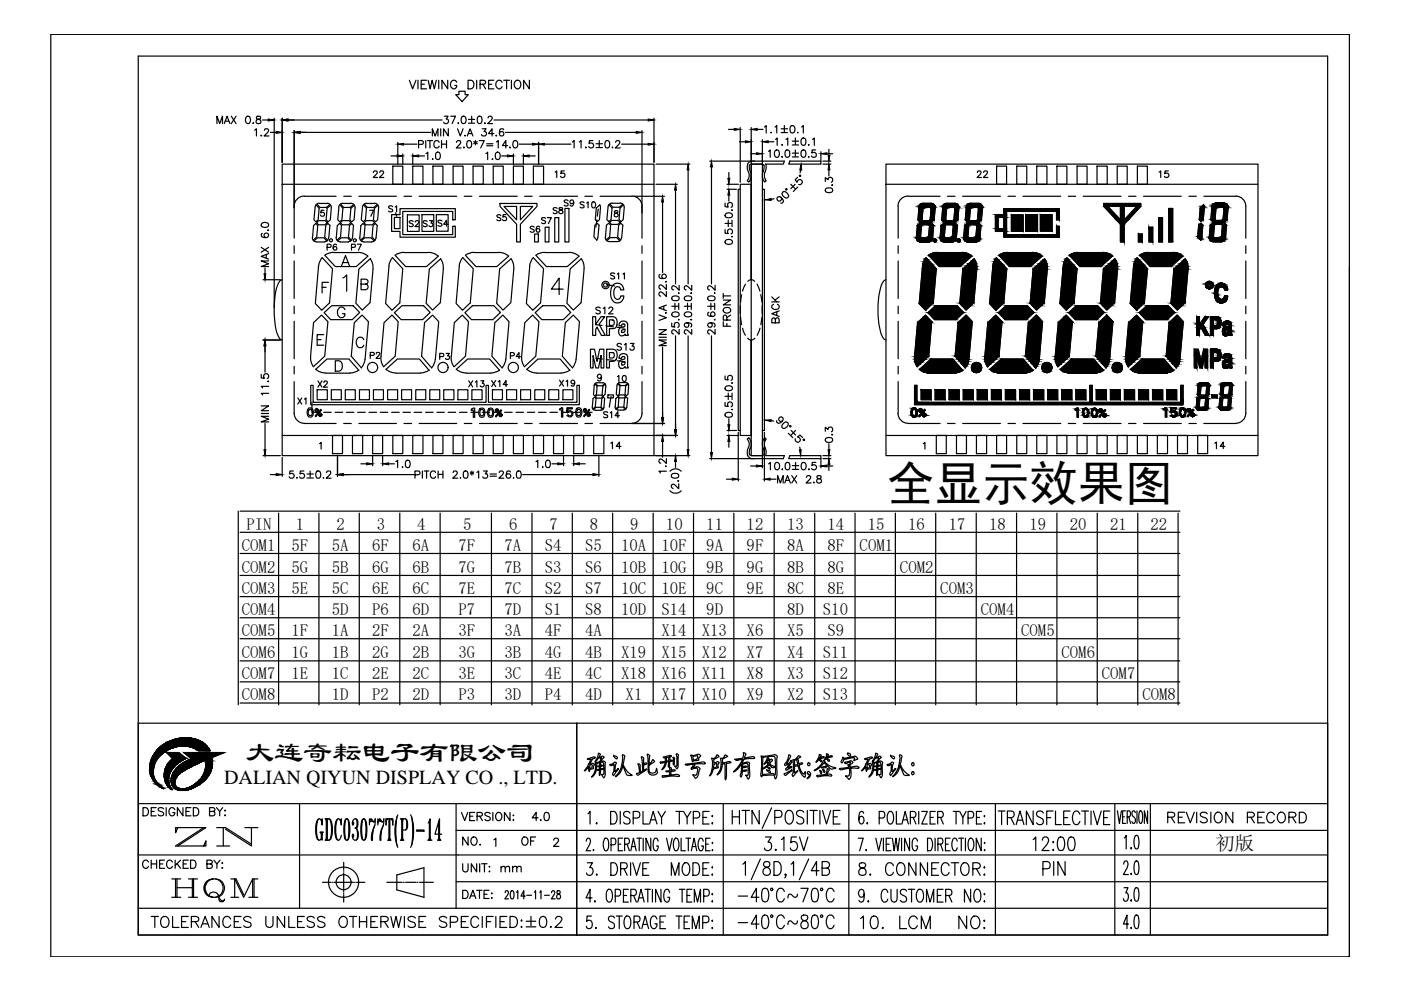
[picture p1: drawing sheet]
<svg xmlns="http://www.w3.org/2000/svg" width="297mm" height="210mm" viewBox="0 0 297 210" stroke-linecap="round" stroke-linejoin="round" font-family="sans-serif">
<defs><g id="words">
<text font-size="10.1" x="188.1" y="106">全显示效果图</text>
<text font-size="8.4" x="35.6" y="192.3">HQM</text>
<text font-size="7.5" x="36.3" y="180.6">ZN</text>
<g font-size="6.2">
<text x="52" y="161.5">大连奇耘电子有限公司</text>
<text x="161.2" y="181.7">3.15V</text>
<text x="218" y="181.7">12:00</text>
<text x="181.7" y="198.3">10. LCM NO:</text>
</g>
<text font-size="5.3" x="246.6" y="175.7">REVISION RECORD</text>
<g font-size="4.9">
<text x="156.3" y="70.6" transform="rotate(-90 156.3 70.6)">FRONT</text>
<text x="166.5" y="69.8" transform="rotate(-90 166.5 69.8)">BACK</text>
<text x="111.8" y="175.3">4.0</text>
<text x="97.4" y="186.3">UNIT: mm</text>
</g>
<g font-size="4.4">
<text x="78.3" y="38.8">22</text>
<text x="116.8" y="38.8">15</text>
<text x="206.4" y="38.8">22</text>
<text x="244.8" y="38.8">15</text>
<text x="81.5" y="46.2">S1</text>
<text x="104.4" y="48">S5</text>
<text x="85.7" y="49.4">S2</text>
<text x="111.5" y="50.4">S6</text>
<text x="113.9" y="48.7">S7</text>
<text x="68.4" y="54.3">P6</text>
<text x="73.7" y="54.3">P7</text>
<text x="125.6" y="67.7">S12</text>
<text x="77.6" y="77.3">P2</text>
<text x="107.2" y="77.3">P4</text>
<text x="129.8" y="75.5">S13</text>
<text x="66.7" y="83.3">X2</text>
<text x="98.4" y="83.3">X13</text>
<text x="103.4" y="83.3">X14</text>
<text x="117.8" y="83.3">X19</text>
<text x="130.2" y="82.2">10</text>
<text x="127" y="90">S14</text>
<text x="128.8" y="96.3">14</text>
<text x="256.8" y="96.3">14</text>
<text x="97.4" y="180.3">NO.</text>
<text x="109.7" y="180.3">OF</text>
<text x="97.4" y="191.6">DATE:</text>
</g>
<text font-size="4.3" x="47.5" y="166.3">DALIAN QIYUN DISPLAY CO ., LTD.</text>
<text font-size="4.1" x="257.7" y="180.1">初版</text>
<g font-size="4">
<text x="67" y="46.9">5</text>
<text x="118.9" y="44.8">S9</text>
<text x="122.1" y="45.2">S10</text>
<text x="92.1" y="49">S4</text>
<text x="128.4" y="60.3">S11</text>
<text x="92.4" y="77.3">P3</text>
<text x="62.1" y="86.8">X1</text>
</g>
<g font-size="3.6">
<text x="52.3" y="112.3">PIN</text>
<text x="62.8" y="112.3">1</text>
<text x="71.3" y="112.3">2</text>
<text x="79.9" y="112.3">3</text>
<text x="88.4" y="112.3">4</text>
<text x="98.2" y="112.3">5</text>
<text x="107.9" y="112.3">6</text>
<text x="116.5" y="112.3">7</text>
<text x="125" y="112.3">8</text>
<text x="133.6" y="112.3">9</text>
<text x="141.2" y="112.3">10</text>
<text x="149.7" y="112.3">11</text>
<text x="158.3" y="112.3">12</text>
<text x="166.9" y="112.3">13</text>
<text x="175.4" y="112.3">14</text>
<text x="184" y="112.3">15</text>
<text x="192.5" y="112.3">16</text>
<text x="201.1" y="112.3">17</text>
<text x="209.7" y="112.3">18</text>
<text x="218.2" y="112.3">19</text>
<text x="226.8" y="112.3">20</text>
<text x="235.4" y="112.3">21</text>
<text x="243.9" y="112.3">22</text>
<text x="51.3" y="116.8">COM1</text>
<text x="61.8" y="116.8">5F</text>
<text x="70.4" y="116.8">5A</text>
<text x="78.9" y="116.8">6F</text>
<text x="87.5" y="116.8">6A</text>
<text x="97.2" y="116.8">7F</text>
<text x="106.9" y="116.8">7A</text>
<text x="115.5" y="116.8">S4</text>
<text x="124.1" y="116.8">S5</text>
<text x="131.7" y="116.8">10A</text>
<text x="140.2" y="116.8">10F</text>
<text x="149.7" y="116.8">9A</text>
<text x="158.3" y="116.8">9F</text>
<text x="166.9" y="116.8">8A</text>
<text x="175.4" y="116.8">8F</text>
<text x="182.3" y="116.8">COM1</text>
<text x="51.3" y="121.4">COM2</text>
<text x="51.3" y="125.9">COM3</text>
<text x="61.8" y="121.4">5G</text>
<text x="61.8" y="125.9">5E</text>
<text x="70.4" y="121.4">5B</text>
<text x="70.4" y="125.9">5C</text>
<text x="78.9" y="121.4">6G</text>
<text x="78.9" y="125.9">6E</text>
<text x="87.5" y="121.4">6B</text>
<text x="87.5" y="125.9">6C</text>
<text x="97.2" y="121.4">7G</text>
<text x="97.2" y="125.9">7E</text>
<text x="106.9" y="121.4">7B</text>
<text x="106.9" y="125.9">7C</text>
<text x="115.5" y="121.4">S3</text>
<text x="115.5" y="125.9">S2</text>
<text x="124.1" y="121.4">S6</text>
<text x="124.1" y="125.9">S7</text>
<text x="131.7" y="121.4">10B</text>
<text x="131.7" y="125.9">10C</text>
<text x="140.2" y="121.4">10G</text>
<text x="140.2" y="125.9">10E</text>
<text x="149.7" y="121.4">9B</text>
<text x="149.7" y="125.9">9C</text>
<text x="158.3" y="121.4">9G</text>
<text x="158.3" y="125.9">9E</text>
<text x="166.9" y="121.4">8B</text>
<text x="166.9" y="125.9">8C</text>
<text x="175.4" y="121.4">8G</text>
<text x="175.4" y="125.9">8E</text>
<text x="190.8" y="121.4">COM2</text>
<text x="199.4" y="125.9">COM3</text>
<text x="51.3" y="130.4">COM4</text>
<text x="70.4" y="130.4">5D</text>
<text x="78.9" y="130.4">P6</text>
<text x="87.5" y="130.4">6D</text>
<text x="97.2" y="130.4">P7</text>
<text x="106.9" y="130.4">7D</text>
<text x="115.5" y="130.4">S1</text>
<text x="124.1" y="130.4">S8</text>
<text x="131.7" y="130.4">10D</text>
<text x="140.2" y="130.4">S14</text>
<text x="149.7" y="130.4">9D</text>
<text x="166.9" y="130.4">8D</text>
<text x="174.5" y="130.4">S10</text>
<text x="208" y="130.4">COM4</text>
<text x="51.3" y="134.9">COM5</text>
<text x="61.8" y="134.9">1F</text>
<text x="70.4" y="134.9">1A</text>
<text x="78.9" y="134.9">2F</text>
<text x="87.5" y="134.9">2A</text>
<text x="97.2" y="134.9">3F</text>
<text x="106.9" y="134.9">3A</text>
<text x="115.5" y="134.9">4F</text>
<text x="124.1" y="134.9">4A</text>
<text x="140.2" y="134.9">X14</text>
<text x="148.8" y="134.9">X13</text>
<text x="158.3" y="134.9">X6</text>
<text x="166.9" y="134.9">X5</text>
<text x="175.4" y="134.9">S9</text>
<text x="216.5" y="134.9">COM5</text>
<text x="51.3" y="139.5">COM6</text>
<text x="61.8" y="139.5">1G</text>
<text x="70.4" y="139.5">1B</text>
<text x="78.9" y="139.5">2G</text>
<text x="87.5" y="139.5">2B</text>
<text x="97.2" y="139.5">3G</text>
<text x="106.9" y="139.5">3B</text>
<text x="115.5" y="139.5">4G</text>
<text x="124.1" y="139.5">4B</text>
<text x="131.7" y="139.5">X19</text>
<text x="140.2" y="139.5">X15</text>
<text x="148.8" y="139.5">X12</text>
<text x="158.3" y="139.5">X7</text>
<text x="166.9" y="139.5">X4</text>
<text x="174.5" y="139.5">S11</text>
<text x="225.1" y="139.5">COM6</text>
<text x="51.3" y="144">COM7</text>
<text x="51.3" y="148.5">COM8</text>
<text x="61.8" y="144">1E</text>
<text x="70.4" y="144">1C</text>
<text x="70.4" y="148.5">1D</text>
<text x="78.9" y="144">2E</text>
<text x="78.9" y="148.5">P2</text>
<text x="87.5" y="144">2C</text>
<text x="87.5" y="148.5">2D</text>
<text x="97.2" y="144">3E</text>
<text x="97.2" y="148.5">P3</text>
<text x="106.9" y="144">3C</text>
<text x="106.9" y="148.5">3D</text>
<text x="115.5" y="144">4E</text>
<text x="115.5" y="148.5">P4</text>
<text x="124.1" y="144">4C</text>
<text x="124.1" y="148.5">4D</text>
<text x="131.7" y="144">X18</text>
<text x="132.6" y="148.5">X1</text>
<text x="140.2" y="144">X16</text>
<text x="140.2" y="148.5">X17</text>
<text x="148.8" y="144">X11</text>
<text x="148.8" y="148.5">X10</text>
<text x="158.3" y="144">X8</text>
<text x="158.3" y="148.5">X9</text>
<text x="166.9" y="144">X3</text>
<text x="166.9" y="148.5">X2</text>
<text x="174.5" y="144">S12</text>
<text x="174.5" y="148.5">S13</text>
<text x="233.6" y="144">COM7</text>
<text x="242.2" y="148.5">COM8</text>
</g>
</g></defs>
<!-- layer: D -->
<g fill="none" stroke="#000" stroke-width=".25">
<path d="M10.8 7.3h275.3v195.6h-275.3zM29.3 11.9h252.2v186.3h-252.2zM86.8 17l.7 1.8 .7-1.8M88.6 17v1.8M89.3 17.9h.7M90.4 17h-1.1v1.8h1.1M90.8 17l.4 1.8 .4-1.8 .5 1.8 .4-1.8M93 17v1.8M94.9 17v1.8l-1.2-1.8v1.8M96.8 17.4a.68 .68 0 0 0-.7-.4 .68 .68 0 0 0-.6 .7 .76 .76 0 0 0 .3 .9 .76 .76 0 0 0 .9-.1l.1-.4h-.4M97.3 19.3h1.3v.8h.7l-1.3 1.4-1.4-1.4h.7zM99.2 17h.7a.98 .98 0 0 1 .6 .9 .98 .98 0 0 1-.6 .9h-.7z"/>
<path d="M101.1 17v1.8M101.8 17.9l1-.1 .2-.3-.1-.3-.4-.2h-.7v1.8M102.4 17.9l.6 .9M103.6 17.9h.7M104.7 17h-1.1v1.8h1.1M106.4 17.4a.68 .68 0 0 0-.7-.4 .68 .68 0 0 0-.6 .7 .76 .76 0 0 0 .3 .9 .76 .76 0 0 0 1-.1v-.1M106.8 17h1.2M107.4 17v1.8M108.4 17v1.8M109.2 17.3a.66 .66 0 0 1 .8-.3 .66 .66 0 0 1 .4 .7v.4a.7 .7 0 0 1-.7 .8 .7 .7 0 0 1-.7-.8zM112.2 17v1.8l-1.2-1.8v1.8M46 26.2v-1.6l.6 1.6 .6-1.6v1.6"/>
<path d="M47.6 26.2l.5-1.6 .6 1.6M47.8 25.7h.7M49 24.6l1.1 1.6M50.1 24.6l-1.1 1.6M52.3 24.7a.48 .48 0 0 1 .7 .2l.1 .4a.68 .68 0 0 1-.6 .9 .95 .95 0 0 1-.2-1.5zM53.6 26.1h.2zM54 27.6l.4-.3v1.5M54.4 24.7v.5l.5 .1a.45 .45 0 0 1 .4 .4 .45 .45 0 0 1-.3 .5l-.6-.1-.1-.4 .2-.3 .7-.2 .1-.3a.57 .57 0 0 0-.9-.2zM55.3 28.8h.2zM55.6 25.4h1.3M56.1 27.6l.1-.3h.5l.3 .4-1 1.1h1M57.3 28.1h1.3"/>
<path d="M58.1 25.1v40.2M59.8 25.1v9.3M61.1 25.4h32.6M62.4 27.7v16.4M63.6 28.1h27.7M82.9 33.1h1.3M84.3 30.2v4.6M85.4 32.6v2.2M85.6 30.6h2.8M87.5 32.6v2.2M88.7 30.6h.9l.2-.3-.2-.4-.9-.1v1.6M88.8 33.1h1.2"/>
<path d="M90.3 29.8v1.6M90.3 32.6l.4-.3v1.5M90.6 29.8h1.1M91.2 29.8v1.6M91.7 33.7h.1zM91.7 28.8v-1.5l.6 1.5 .6-1.5v1.5M92.6 32.3a.47 .47 0 0 1 .7 .3l.1 .3a.68 .68 0 0 1-.6 .9l-.4-.3v-.9zM93.1 30.2a.56 .56 0 0 0-.6-.4 .56 .56 0 0 0-.5 .6v.4a.56 .56 0 0 0 .5 .6 .56 .56 0 0 0 .6-.4M93.4 27.3v1.5M93.6 30.6h1.1M93.6 29.8v1.6M94.2 24.6h.8l-.4 .6a.51 .51 0 0 1 .4 .8 .51 .51 0 0 1-.9-.1"/>
<path d="M94.7 29.8v1.6M95.1 27.3v1.5l-1.1-1.5v1.5M95.6 24.6h1l-.7 1.6M96.8 30.2l.3-.4 .5 .2v.4l-.9 1h1.1M97 27.3l.6 1.5 .6-1.5M97.1 26.1h.2zM98 24.7a.51 .51 0 0 1 .7 .2 .73 .73 0 0 1 .1 .9 .73 .73 0 0 1-.8 .3l-.2-.6zM98.3 31.3h.1zM98.6 28.7v.1zM99.1 28.8l.6-1.5 .6 1.5M99.2 29.9a.51 .51 0 0 1 .7 .2 .73 .73 0 0 1 .1 .9 .73 .73 0 0 1-.8 .3l-.3-.6zM99.3 28.3h.7"/>
<path d="M99.3 25.3h1.3M99.3 26.1h1.3M100 24.6v1.4M100.4 30l.8 .5M100.8 29.8v.9M101.2 30l-.8 .5M101.4 24.7a.47 .47 0 0 1 .7 .2l.1 .4a.68 .68 0 0 1-.6 .9l-.4-.3v-1zM101.6 29.8h1.1l-.8 1.6M102.2 27.3h.9l-.5 .6a.49 .49 0 0 1 .6 .6 .49 .49 0 0 1-.7 .3l-.4-.3M102.7 26.1h.2zM103 32.6l.4-.3v1.5M103.2 30.5h1.3"/>
<path d="M103.2 30.9h1.3M103.5 25l.3-.4h.3l.3 .3-.2 .6-.8 .7h1.1M104.3 33.7h.2zM104.7 28.3h-1.1l.7-1v1.5M104.7 25.4h32.7M105.1 28.8h.2zM105.2 32.3a.51 .51 0 0 1 .8 .3 .73 .73 0 0 1 0 .8 .73 .73 0 0 1-.8 .3l-.2-.6zM105.3 30.1l.3-.3v1.6M106.4 33.1h1.2M106.8 27.5l-.1-.2a.58 .58 0 0 0-.8 .3v1a.47 .47 0 0 0 .8 .1 .47 .47 0 0 0-.1-.7 .47 .47 0 0 0-.7 .3M107.2 28.1h27.7M107.6 30.9h-1.1l.7-1.1v1.6"/>
<path d="M108.1 31.2v.2zM108.9 32.6v2.2M108.9 29.9a.51 .51 0 0 1 .8 .2 .73 .73 0 0 1 .1 .9 .73 .73 0 0 1-.9 .3l-.2-.6zM110.1 30.6h2.8M111 32.6v2.2M112.2 33.1h1.3M114.2 30.2v4.6M115.4 30.6h5.6M121.3 30.1l.4-.3v1.6M122.8 30.1l.4-.3v1.6M124.2 31.2v.2zM125.7 29.8h-.7l-.1 .7a.56 .56 0 0 1 .8 0 .56 .56 0 0 1-.1 .8 .56 .56 0 0 1-.8-.2"/>
<path d="M126.4 30.5h1.3M126.4 31.3h1.3M127.1 29.8v1.4M128.5 29.9a.51 .51 0 0 1 .7 .2v1a.48 .48 0 0 1-.4 .3 .48 .48 0 0 1-.5-.3l-.1-.6zM129.9 31.2v.2zM130.5 30.2l.3-.4h.3l.3 .3-.2 .5-.8 .8h1.1M131.8 30.6h5.6M136.1 27.7v17.5M138.7 25.1v9.3M139.1 39.1h4.5M139.1 34.8h7.2M145.9 36v24.2"/>
<path d="M150.5 34.2h9.5M150.8 35.4v24.8M154.1 39.1h2.5M154.4 27.4h1.3M154.5 36.6v1.2M156.8 30.1h1.2M156.9 27.1v11.6M159.1 32.6h1.3M159.3 27.1v11.6M160.5 27.4h1.3M161.6 29.6v5.2M162.1 26.9l.3-.3v1.6"/>
<path d="M162.9 30.1h1.2M163 32.1l.3-.3v1.6M163.4 28.1h.1zM164.3 26.9l.4-.3v1.6M164.4 29.5l.4-.2v1.5M164.4 31.9a.48 .48 0 0 1 .8 .2v.4a.68 .68 0 0 1-.6 .9 .95 .95 0 0 1-.2-1.5zM165.6 27.3h1.4M165.6 28.1h1.4M165.7 30.7h.2zM165.7 33.3h.2zM166.3 26.6v1.4M166.6 29.5l.4-.2v1.5"/>
<path d="M166.6 31.9a.51 .51 0 0 1 .8 .2v1a.48 .48 0 0 1-.4 .3 .48 .48 0 0 1-.5-.3l-.1-.6zM167.7 39.1l.9 .9M167.7 26.7a.51 .51 0 0 1 .8 .2 .73 .73 0 0 1 0 .9 .73 .73 0 0 1-.8 .3l-.2-.6zM168 29.9h1.3M168 30.7h1.3M168 32.5h1.3M168 33.3h1.3M168.6 39.1l-.9 .9M168.6 29.3v1.3M168.6 31.8v1.3M169.1 28.1h.1zM169.1 37.6l-.5 .5 .4 .6a.55 .55 0 0 1 .6-.6 .55 .55 0 0 1 .5 .6 .55 .55 0 0 1-.8 .4"/>
<path d="M169.1 39.7l-.9 .9M169.8 36l-.2 .6M169.9 26.9l.4-.3v1.6M170.1 29.3a.48 .48 0 0 1 .7 .2l.1 .4a.68 .68 0 0 1-.6 .9 .95 .95 0 0 1-.2-1.5zM170.1 31.9a.48 .48 0 0 1 .7 .2l.1 .4a.68 .68 0 0 1-.6 .9 .95 .95 0 0 1-.2-1.5zM171.4 30.7h.1zM171.4 33.3h.1zM172.3 29.5l.3-.2v1.5M172.9 31.8h-.7l-.1 .7a.54 .54 0 0 1 .8 0 .54 .54 0 0 1-.1 .8 .54 .54 0 0 1-.7-.2M174 32.2v2M174.5 34.8h1.7M174.5 34.2h1.7"/>
<path d="M175 38.5v-.8l.6 .4a.53 .53 0 0 1 .8-.4 .53 .53 0 0 1-.2 1M175.3 32.6h1.2M175.7 31.7v1.2M175.7 36v1.3M176.5 39.2v.1zM55.4 52.5l1.6 1M55.5 47.4a.89 .89 0 0 1 1.5 .4 .89 .89 0 0 1-1.6 0zM55.6 49.5h-.1a.51 .51 0 0 0 .2 .8 .88 .88 0 0 0 1.3-.4 .49 .49 0 0 0-.5-.5 .49 .49 0 0 0-.5 .5 .49 .49 0 0 0 .4 .5M55.8 59.3h3.7M56.2 56.8v1.2M56.4 54v.7M56.9 48.7v.2z"/>
<path d="M57 55.3h-1.6l1.6 .6-1.6 .6h1.6M57 53.8l-1.6 .6 1.6 .5M57 52.5l-1.6 1M69.7 59.9h-1.4v2.2M72.4 56.4l.9-2.2 .8 2.2M72.7 58.9l.8-.6v3.5M78.4 44.6h.8l-.6 1.2M126.5 46.6l-.2 1.5M130.3 44.7v.4a.52 .52 0 0 1 .6 .2 .52 .52 0 0 1 .1 .6l-.3 .1a.39 .39 0 0 1-.5-.3 .39 .39 0 0 1 .4-.5l.4-.1v-.2a.44 .44 0 0 0-.7-.2zM134.4 41.6h6.5M139.9 58.2l-.1 .1a.51 .51 0 0 0 .2 .7l.4 .1a.61 .61 0 0 0 .9-.6 .49 .49 0 0 0-.5-.4 .49 .49 0 0 0-.5 .4 .49 .49 0 0 0 .4 .6M140.5 42.8v15"/>
<path d="M141.2 59.6v.2zM143.2 40.3v19.9M153.7 48.7v.7l.7 .1a.55 .55 0 0 1-.1-.8 .55 .55 0 0 1 .9 .1 .55 .55 0 0 1-.2 .8M153.7 43.1v.7l.7 .1a.55 .55 0 0 1-.1-.8 .55 .55 0 0 1 .9 0 .55 .55 0 0 1-.2 .8M153.7 47.4h1.4M153.8 51a.89 .89 0 0 1 1.5 .4 .89 .89 0 0 1-1.6 0zM153.8 45.4a.89 .89 0 0 1 1.5 .3 .89 .89 0 0 1-1.6 0zM154.1 40.1h2M154.4 46.7v1.3M154.5 41.4v1.2M155.2 44.5h.1zM155.2 50.1v.1z"/>
<path d="M155.2 46.7v1.3M164.1 42.1l-.6 .2M165.6 41.8a.49 .49 0 0 1-.1 .8 .49 .49 0 0 1-.7-.3 .49 .49 0 0 1 .5-.6l.3 .1a.8 .8 0 0 1 .3 1.2l-.4 .1M166 40.7a.89 .89 0 0 1 1.1 1.1l-.1 .1a.89 .89 0 0 1-1.1-1.1zM175.1 40l.2-.1h.9a.48 .48 0 0 1 .3 .4 .48 .48 0 0 1-.3 .5l-.3 .1a.68 .68 0 0 1-.9-.6zM286.1 56.7h.1M286.1 56.7v146.2M55.4 79.4v.7l.7 .1a.54 .54 0 0 1 0-.8 .54 .54 0 0 1 .8 .1 .54 .54 0 0 1-.2 .8M55.8 72.1h3.7M56.2 73.3v5.6M67.2 72h.9M68.3 60.9h.8"/>
<path d="M68.6 71h-1.4v2.2h1.4M71.1 76.5h.8a1.18 1.18 0 0 1 .7 1.1 1.18 1.18 0 0 1-.7 1.1h-.8zM73.1 65.7a.8 .8 0 0 0-.9-.6 .8 .8 0 0 0-.6 .9 .97 .97 0 0 0 .2 1 .97 .97 0 0 0 1 .2l.2-.2 .1-.5h-.5M76.6 60.2h.9a.58 .58 0 0 0 .5-.6l-.5-.4h-.9v2.2h.9l.4-.2 .1-.5-.5-.5M77.1 72a.83 .83 0 0 0-.9-.5 .83 .83 0 0 0-.7 .8v.6a.83 .83 0 0 0 .7 .8 .83 .83 0 0 0 .9-.5M119.4 61.3h-2.5l1.6-2.3v3.4M126.3 76l1.4 .1M127.5 79.8a.45 .45 0 0 1-.6 .4 .45 .45 0 0 1-.2-.7 .45 .45 0 0 1 .7 0l.1 .3a.67 .67 0 0 1-.5 1l-.3-.2M128.5 69.1l1.6 .2M130.8 69.4l1.5 .2M139.7 69.9h1.6l-1.6 1h1.6M139.7 66.8l1.6 .6-1.6 .5"/>
<path d="M139.7 71.5h1.6M140.5 73.6v14.9M140.7 64.9v.8M141.2 66.3v.1zM141.3 72.1h-1.6l1.6 .6-1.6 .6h1.6M141.3 64.7l-1.6 .6 1.6 .6M141.3 61.8v1.1l-.8-.8-.5-.2-.3 .3v.3l.4 .3M141.3 60.3v1.1l-.8-.8-.5-.2-.3 .3v.3l.4 .3M142.4 68.5v.8h.7a.55 .55 0 0 1-.1-.8 .55 .55 0 0 1 .9 .1 .55 .55 0 0 1-.2 .8M142.4 64.9h1.4M142.5 66.4a.89 .89 0 0 1 1.5 .3 .89 .89 0 0 1-1.6 0zM142.5 62.9l.6-.2a.68 .68 0 0 1 .9 .6l-.3 .4h-1a.51 .51 0 0 1-.2-.8z"/>
<path d="M143.1 64.3v1.3M143.2 71.2v19.9M143.9 67.7v.2zM143.9 62.1v.1zM143.9 64.3v1.3M144 69.9v1l-1-.9h-.4l-.2 .5 .4 .3M144 60.5v1.1l-.7-.8-.6-.2-.3 .3v.3l.4 .3M145.1 64.9h1.3M145.2 66.4a.89 .89 0 0 1 1.5 .3 .89 .89 0 0 1-1.6 0zM145.2 62.9l.6-.2a.68 .68 0 0 1 .9 .6l-.3 .4h-1a.51 .51 0 0 1-.2-.8zM145.6 68.5a.47 .47 0 0 1 .3 .6 .47 .47 0 0 1-.7 .1 .47 .47 0 0 1 .1-.7h.3a.71 .71 0 0 1 1.1 .5l-.3 .3M145.8 64.3v1.3"/>
<path d="M145.9 71.2v24.1M146.6 67.7v.2zM146.6 62.1v.1zM146.6 64.3v1.3M146.7 69.9v1l-1-.9h-.4l-.2 .5 .4 .3M146.7 60.5v1.1l-.8-.8-.5-.2-.3 .3v.3l.4 .3M150 64.9h1.4M150.1 62.9l.6-.2a.68 .68 0 0 1 .9 .6l-.3 .4h-1a.51 .51 0 0 1-.2-.8zM150.3 66.2a.43 .43 0 0 0-.3 .4 .43 .43 0 0 0 .3 .4 .91 .91 0 0 0 1.3-.3 .48 .48 0 0 0-.4-.6 .48 .48 0 0 0-.5 .5 .48 .48 0 0 0 .4 .5M150.6 68.5a.47 .47 0 0 1 .3 .6 .47 .47 0 0 1-.7 .1 .47 .47 0 0 1 .1-.7h.3a.69 .69 0 0 1 1 .5l-.2 .3M150.8 71.2v24.8M151.6 69.9v1l-1-.9h-.4l-.2 .5 .4 .3"/>
<path d="M151.6 60.5v1.1l-.7-.8-.6-.2-.3 .3v.3l.4 .3M153.7 79.7v.8l.7 .1a.55 .55 0 0 1-.1-.9 .55 .55 0 0 1 .9 .1 .55 .55 0 0 1-.2 .8M55.4 86.1h1.6l-1.6 1h1.6M55.4 87.7h1.6M55.8 96.6h3.7M56.2 89.7v5.6M56.9 80.8v.1zM57 88.3h-1.6l1.6 .6-1.6 .6h1.6M57 83.4h-1.6l.3 .3M57 81.9h-1.6l.3 .4M59.8 97v4M62.2 99.9h-.7l-.1 .6a.56 .56 0 0 1 .8 0 .56 .56 0 0 1-.1 .8 .56 .56 0 0 1-.8-.2"/>
<path d="M64.4 99.9h-.7l-.1 .6a.55 .55 0 0 1 .8-.1 .55 .55 0 0 1 0 .9 .55 .55 0 0 1-.8-.2M65.8 99.9v1.3M66.1 85.3v2.1h1.7M67.2 99.9a.58 .58 0 0 1 .7 .3 .74 .74 0 0 1 .1 .8 .74 .74 0 0 1-.8 .3l-.3-.5zM68.6 87.4h1.6M71 87.4h1.7M71.6 96.6v4.4M73.5 87.4h1.5M75.8 87.4h1.6M76.5 98.3h1.2M78.2 87.4h1.7M79 96.6v2.1"/>
<path d="M80.6 87.4h1.6M81.1 96.6v2.1M82.4 98.3h1.2M83 87.4h1.6M83.9 97.9l.4-.3v1.5M85.3 99.1h.1zM85.4 87.4h1.6M86.2 97.7a.47 .47 0 0 1 .7 .2l.1 .4a.68 .68 0 0 1-.6 .8l-.4-.3v-.9zM87.8 87.4h1.6M89.5 99.9v1.5M89.9 99.9h1M90.2 87.4h1.6"/>
<path d="M90.4 99.9v1.5M92.6 87.4h1.6M92.9 99.9v1.5M93.9 99.9v1.5M95 87.4h1.6M97.4 87.4h1.6M98.4 99.9a.52 .52 0 0 1 .8 .3v.3a.68 .68 0 0 1-.5 .9 1.01 1.01 0 0 1-.3-1.5zM99.8 87.4h1.6M100 99.9v.9M102.2 87.4h1.6M102.5 99.9h.8l-.4 .6a.52 .52 0 0 1 .5 .7 .52 .52 0 0 1-.9 .1l-.1-.2M104.6 87.4h1.6"/>
<path d="M107 87.4h1.6M109.4 87.4h1.6M109.7 99.9a.52 .52 0 0 1 .7 .3l.1 .3a.68 .68 0 0 1-.6 .9 1.01 1.01 0 0 1-.2-1.5zM111.8 87.4h1.6M113.6 97.9l.4-.3v1.5M114.2 87.4h1.6M115 99.1h.1zM115.9 97.7a.47 .47 0 0 1 .7 .2l.1 .4a.68 .68 0 0 1-.6 .8l-.4-.3v-.9zM116.6 87.4h1.6M117 98.3h1.3M119 87.4h1.6M119.5 96.6v2.1"/>
<path d="M121.4 87.4h1.6M121.6 96.6v2.1M122.9 98.3h1.2M123.8 87.4h1.7M127 96.6v4.4M129.6 84.1l-.4 2.2M133.9 89.8h7M138.4 92.3h5.2M138.8 96.6h7.5M140.5 93.6v3.3M141.1 98.8h.2zM141.3 99.9h-1.6l.3 .4"/>
<path d="M141.3 97.2v1.1l-1-.9h-.5l-.1 .5 .4 .3M142 99.9a1.63 1.63 0 0 1 2.4 0M143.2 97.8v1.3M150.5 97.2h9.5M153.7 85.3v.8l.7 .1a.55 .55 0 0 1-.1-.8 .55 .55 0 0 1 .9 0 .55 .55 0 0 1-.2 .8M153.7 84h1.4M153.8 87.7a.89 .89 0 0 1 1.5 .3 .89 .89 0 0 1-1.6 0zM153.8 82a.89 .89 0 0 1 1.5 .4 .89 .89 0 0 1-1.6 0zM154.1 92.3h2.5M154.1 91.3h2M154.4 83.4v1.3M154.5 88.8v1.2"/>
<path d="M154.5 93.6v1.2M155.2 86.8v.1zM155.2 81.2v.1zM155.2 83.4v1.3M156.5 91.7v10.3M159.1 98.8h1.3M161.6 96.5v2.7M162.1 91.7v10.3M163 98.3l.3-.3v1.6M163.5 89.2l.5 .1M164.4 98.1a.51 .51 0 0 1 .8 .2 .73 .73 0 0 1 .1 .9 .73 .73 0 0 1-.9 .3l-.2-.6zM164.7 89.2a.4 .4 0 0 0 .4 .5l.5-.2a.64 .64 0 0 0 .4-.9 .48 .48 0 0 0-.7-.1 .48 .48 0 0 0-.1 .7 .48 .48 0 0 0 .7 0"/>
<path d="M165.8 99.5h.1zM166.2 89.7l.5-.2a.49 .49 0 0 1 .4 .6l-.2 .4a.72 .72 0 0 1-1.1 .2 .74 .74 0 0 1 .4-1zM166.7 98.1a.47 .47 0 0 1 .7 .2l.1 .4a.68 .68 0 0 1-.6 .9l-.4-.3v-1zM167.1 91.9l1 .9M167.7 91.3l1 .9M168 98.7h1.3M168 99.5h1.3M168.7 91.3l-1 .9M168.7 98v1.4M169.6 94.8l.1 .5M170.1 98.1a.51 .51 0 0 1 .7 .2 .73 .73 0 0 1 .1 .9 .73 .73 0 0 1-.8 .3l-.2-.6zM170.2 92.8l-.6-.6-.5 .5a.55 .55 0 0 1 .6 .6 .55 .55 0 0 1-.7 .4 .55 .55 0 0 1-.4-.7"/>
<path d="M171.4 99.5h.1zM173 98h-.8l-.1 .7a.55 .55 0 0 1 .9 0 .55 .55 0 0 1-.1 .8 .55 .55 0 0 1-.8-.2M174 97.2v2M174.5 96.6h1.7M174.5 97.2h1.7M175 91.4v-.8l.6 .5a.53 .53 0 0 1 .4-.6 .53 .53 0 0 1 .6 .5 .53 .53 0 0 1-.4 .6M175.1 93l.6-.2a.68 .68 0 0 1 .8 .5 .84 .84 0 0 1-.8 .5 .84 .84 0 0 1-.7-.6zM175.3 98.8h1.2M175.7 94.1v1.2M175.7 98.5v1.2M176.4 92.2h.1zM50.5 108.4v41"/>
<path d="M50.9 108.4h199.3M50.9 112.9h199.3M50.9 117.3h199.3M57.3 100.6h1.3M59.1 108.8v40.6M62.9 101.3h.1zM65.1 100.5h1.3M65.1 101.3h1.3M67.6 108.8v40.6M68.5 101.3h.1zM69.2 100.2l.3-.3 .6 .1v.5l-.9 .9h1M72.8 100.6h14.9"/>
<path d="M76.2 108.8v40.6M84.8 108.8v40.6M88 100.7h.7l.3-.3a.39 .39 0 0 0-.3-.5h-.7v1.5M92.3 100.2a.63 .63 0 0 0-.8-.3 .63 .63 0 0 0-.3 .9 .57 .57 0 0 0 .5 .6 .57 .57 0 0 0 .6-.4M92.9 100.6h1M93.3 108.8v40.6M96.1 100.2l.1-.3h.5l.3 .4-1 1.1h1M97.6 101.3v.1zM99.7 100.1l.7 .4M100.4 100.1l-.7 .4M101.1 100.2l.4-.3v1.5M103.9 100.5h1.4"/>
<path d="M103.9 101h1.4M104.2 108.8v40.6M105.8 100.2l.2-.3h.4l.3 .4-.9 1.1h1M108.2 100.1l-.1-.2a.52 .52 0 0 0-.7 .3 .88 .88 0 0 0 .4 1.2 .48 .48 0 0 0 .5-.4 .48 .48 0 0 0-.5-.6 .48 .48 0 0 0-.5 .5M108.8 101.3h.1zM110.8 100.6h14.9M112.8 108.8v40.6M121.3 108.8v40.6M129.9 108.8v40.6M138.5 108.8v40.6M142 104.1a1.63 1.63 0 0 0 2.4 0M142.4 100.6l.2-.2h1a.48 .48 0 0 1 .3 .5 .48 .48 0 0 1-.3 .4l-.4 .1a.68 .68 0 0 1-.9-.6z"/>
<path d="M143.7 102h.2zM143.9 102.6v1l-.8-.7-.5-.2-.2 .1-.1 .5 .4 .2M147 108.8v40.6M154 101.6h1.3M155.6 108.8v40.6M163.3 101.6h1.2M164.1 108.8v40.6M164.9 102.4v-1.6l.6 1.6 .5-1.6v1.6M166.4 102.4l.6-1.6 .6 1.6M166.6 101.9h.8M167.9 100.8l1 1.6M168.9 100.8l-1 1.6"/>
<path d="M171 101.2l.3-.4h.3l.3 .3-.2 .5-.8 .8h1.1M172.5 102.3h.1zM172.7 108.8v40.6M173.3 100.9v.4l.7 .3 .2 .3a.51 .51 0 0 1-.6 .5 .51 .51 0 0 1-.4-.7l.8-.4 .1-.3a.58 .58 0 0 0-.8-.1zM181.3 108.8v40.6M189.8 108.8v40.6M198.4 108.8v40.6M207 108.8v40.6M215.5 108.8v40.6M224.1 108.8v40.6M232.6 108.8v40.6M241.2 108.8v40.6"/>
<path d="M249.8 108.8v40.6M50.9 122h199.3M50.9 126.5h199.3M50.9 131h199.3M50.9 135.4h199.3M29.3 153.3h252.2v44.9h-252.2zM33.7 158.6l1.5-1.1 1.4-.6 1.9-.4 1.2-.1 1.9 .4 1.3 .6 1.1 .9 .5 .9h-2.4l-1.5-.8-2.1-.2-2.5 .6-1.7 1.1-1 1.1-.4 .8-.4 1.4v1.1l.5 1.3 1.6 1.6-1.2-.8-.9-1-.5-.9-.3-1.1 .1-1.3 .4-1.4 .7-1.2zM35.3 159.6h2.6l1.6 1.2-2.1 1.3-.8 .8-.5 .9-.3 .9v1.2l.2 .7 .5 .8-.3-.1-.8-.9-.5-1.5-.1-.9 .4-1.3 .5-.9 .9-.9zM39 159.6h8.6l-6.4 2.6-3 1.8-.6 .5-.4 .8-.1 .4 .1 .9 .3 .3 1 .4 .8-.1 1.1-.4 1.7-1.2 .9-1.1 .6-1.8v-1.2l1.5-.6-.1 1.6-.2 .9-.7 1.2-.9 1-1.4 1.1-1.4 .6-1.2 .3h-1l-.7-.2-.8-.5-.3-.7-.1-1.1 .5-1.3 .8-1.1 1.4-1.1 1.6-.7zM50.9 140.1h199.3M50.9 144.6h199.3M50.9 149.1h199.3"/>
<path d="M122.3 153.3v44.9M126.8 159.8l.1-.1 .4 .2-.4 .7 .8-.3 .4 .3-.8 .9a.59 .59 0 0 1 .8-.1 .59 .59 0 0 1 .2 .7v2.2l-.3 .6-.4-.7 .4-.2v-1.9a.49 .49 0 0 0-.2-.5 .49 .49 0 0 0-.6 0l.1 .7h.5l-.5 .2v.5h.6l-.6 .2-.2 1.2v-1.1l-.5-.1 .5-.1v-.5l-.4-.1 .4-.2v-.5v-.1l-.6 .1a3.1 3.1 0 0 1-1.1 3 3.9 3.9 0 0 0 .9-3.2l.8-.1 .5-.8h-.7l-.7 .8 .5-.9zM137.2 159.9a.51 .51 0 0 1 .6 .3 .51 .51 0 0 1-.1 .6l-.1 1.3 .8-1.1 .4 .5-1.2 .8v.9a.82 .82 0 0 0 .9 .7 .82 .82 0 0 0 .7-1 .98 .98 0 0 1-.4 1.4 .98 .98 0 0 1-1.3-.6l-.1-3zM143.4 159.9h.2a1.13 1.13 0 0 1 .1 1.2l.1 .7a1.18 1.18 0 0 1-.3 1.2l-.4-.6 .3 .1 .1-.3v-1.8zM175.2 159.9l.5 .1-.3 .4 .9-.2 .2 .2-.8 .2h-.3l-.6 .5a1.44 1.44 0 0 0 .4-1.2zM179.6 159.8a.42 .42 0 0 1 .6 0 .42 .42 0 0 1 0 .6zM185.6 159.8l.1-.1 .4 .2-.4 .7 .8-.3 .4 .3-.8 .9a.58 .58 0 0 1 .7-.1 .58 .58 0 0 1 .2 .7l.1 2.2-.3 .6-.5-.7h.4l.1-.2v-1.6l-.2-.8h-.6l.1 .7h.4l-.4 .2v.5h.5l-.5 .2-.2 1.2v-1.1l-.6-.1 .6-.1v-.5l-.5-.1 .5-.2-.1-.6-.5 .1-.1 1.4a2.07 2.07 0 0 1-1 1.6 4.1 4.1 0 0 0 .8-3.2l.9-.1 .4-.8a.72 .72 0 0 0-1.1 .6l-.3 .2 .5-.9zM29.3 170.4h252.2M30.3 171.2h.6a.94 .94 0 0 1 .6 .9 .94 .94 0 0 1-.6 .9h-.6zM32.1 172h.6M33.1 171.2h-1v1.8h1M34.7 171.5a.63 .63 0 0 0-.6-.3 .63 .63 0 0 0-.6 .5l.2 .2 .8 .3 .2 .5a.74 .74 0 0 1-1.2 0"/>
<path d="M35.2 171.2v1.8M37.1 171.7a.63 .63 0 0 0-.8-.5 .63 .63 0 0 0-.5 .7v.4a.62 .62 0 0 0 .6 .7 .62 .62 0 0 0 .7-.7h-.5M38.8 171.2v1.8l-1.2-1.8v1.8M40.5 171.2h-1.1v1.8M41 171.2a.93 .93 0 0 1 1.1 .5 .93 .93 0 0 1-.3 1.2l-.8 .1zM44.4 172h1l.2-.3-.1-.3-.3-.2h-.8v1.8h.8a.47 .47 0 0 0 .4-.5 .47 .47 0 0 0-.4-.5M45.9 171.2l.7 .8v1M47.2 171.2l-.6 .8M47.6 171.9h.2zM63.5 170.4v22.2M67.2 174.3l-.2 1 .2 2.2M67.6 173.6a5.5 5.5 0 0 0 0 4.5"/>
<path d="M67.8 176.4h.8M67.9 176.4l.2 .3M68 176.4l.1 .5M68.1 176.4l-.1 1.5M68.2 174.3l.1-.7v1.3l-.1-.6-.4-.7a.91 .91 0 0 0-.8 1.1l-.1 1.7a1.98 1.98 0 0 0 .7 1.7l.4-.2h.2l.1 .2v-1.7M68.2 176.7v1M68.4 176.4l-.1 .5M68.5 176.4l-.2 .3M68.9 173.6h.9a2.15 2.15 0 0 1 .7 1.7v1.1a1.98 1.98 0 0 1-.7 1.7h-.9M69 173.6l.2 .3M69.1 173.6l.1 .5M69.2 173.6v4.5"/>
<path d="M69.2 177.9l-.2 .2M69.2 177.7l-.1 .4M69.3 173.9v4M69.4 173.6v4.5M69.4 177.7l.1 .4M69.4 177.9l.2 .2M69.5 173.6l-.1 .5M69.6 173.6l-.2 .3M69.8 173.6a5.5 5.5 0 0 1 0 4.5M70.2 174.3l.2 1-.2 2.2M71.3 174.3l-.2 1 .2 2.2M71.6 173.6a5.5 5.5 0 0 0 0 4.5"/>
<path d="M72.3 174.3l.1-.7v1.3l-.1-.6-.4-.7a.91 .91 0 0 0-.8 1.1l-.1 1.7a1.98 1.98 0 0 0 .6 1.7 .92 .92 0 0 0 .8-1M73.2 173.9l.4-.3a4.3 4.3 0 0 1 .5 3.7l-.2 .6-.5 .2a3.3 3.3 0 0 1-.5-2.5zM73.2 174.1l-.2 1.2 .2 2.4M73.4 173.6a7.3 7.3 0 0 0 0 4.5M73.6 173.6a7.3 7.3 0 0 1 0 4.5M73.9 174.1l.2 1.2-.2 2.4M74.8 174.5h.1v.2h-.1zM74.8 174.3l.2 .2-.1 .4-.2-.2a.9 .9 0 0 1 .8-1.1 1.35 1.35 0 0 1 0 2M74.8 177.1h.1v.2h-.1zM75.2 175.6h.3a2.35 2.35 0 0 1 .3 2.3l-.3 .2a.76 .76 0 0 1-.7-.4 .76 .76 0 0 1 .1-.8l.1 .4-.2 .2M75.4 173.6a1.63 1.63 0 0 1 0 2 2.55 2.55 0 0 1 .1 2.5M75.7 173.9v1.4"/>
<path d="M75.8 176.2v1.5M76.8 173.9l.4-.3a3.2 3.2 0 0 1 .6 2.6l-.3 1.7-.3 .2-.4-.2a8 8 0 0 1 0-4zM76.8 174.1l-.2 1.2 .2 2.4M77.1 173.6l-.3 .3-.1 1.4 .1 2.2 .3 .6M77.2 173.6a6.6 6.6 0 0 1 0 4.5M77.5 174.1a7.2 7.2 0 0 1 0 3.6M78.3 173.6v1.3M78.5 174.1l.1-.2 .4 .2M79.1 176.2l-.3 1.9M79.2 174.3l-.6-.2-.3 .4 .3-.9h.2l.4 .7h.2l.2-.7-.1 1.3a7.4 7.4 0 0 0-.5 3.2h-.2a5.7 5.7 0 0 1 .7-3.2M80.1 173.6v1.3M80.3 174.1l.1-.2 .3 .2"/>
<path d="M80.8 176.2l-.1 1.9M81 174.3l-.6-.2-.3 .4 .3-.9h.2l.4 .7h.2l.2-.7a6.3 6.3 0 0 1-.6 2.8l-.1 1.7h-.1a5.7 5.7 0 0 1 .7-3.2M81.9 173.6l-.1 1.3v-1.3h1.5v1.3l-.1-1.3M82 173.6l-.2 .7M82.1 173.6l-.3 .5M82.2 178.1h.7M82.3 173.6l-.5 .3M82.5 173.6v4.5M82.5 177.9l-.2 .2M82.5 177.7l-.1 .4M82.6 173.9v4M82.6 173.6v4.5"/>
<path d="M82.6 177.7l.1 .4M82.6 177.9l.2 .2M82.8 173.6l.5 .3M83 173.6l.3 .5M83.1 173.6l.2 .7M84 174.1l-.2 1.5 .2 2.8M84.2 173.2l-.3 2.4 .3 3.6M84.3 172.8a10.2 10.2 0 0 0 0 6.9M84.9 173.6h1.1a1.79 1.79 0 0 1 0 2.4h-.6M84.9 178.1h.7M85 173.6l.2 .3M85.1 173.6l.1 .5"/>
<path d="M85.2 173.6v4.5M85.2 177.9l-.2 .2M85.2 177.7l-.1 .4M85.3 173.9v4M85.4 173.6v4.5M85.4 177.7v.4M85.4 177.9l.1 .2M85.4 173.6v.5M85.5 173.6l-.1 .3M86 173.6a2.44 2.44 0 0 1 0 2.4M86.2 174.1v1.5M87.1 172.8a9.5 9.5 0 0 1 0 6.9"/>
<path d="M87.3 173.2l.2 2.4-.2 3.6M87.4 174.1l.2 1.5-.2 2.8M88.3 176h1.6v.2h-1.6zM90.7 178.1h.9M90.8 174.5l.4-.9v4.5M91 174.1v4M91 177.9l-.1 .2M91 177.7l-.1 .4M91.1 174.1v3.8M91.2 177.7l.1 .4M91.2 177.9l.2 .2M92.8 178.1h.7"/>
<path d="M93 174.3v3.8M93 177.9l-.1 .2M93 177.7l-.1 .4M93.1 174.1v3.8M93.2 177.7l.1 .4M93.2 177.9l.2 .2M93.7 176.9h-1.5l1-3.3v4.5M96.7 170.4v22.2M96.7 176.1h184.8M97.8 172.3l.7 1.7 .7-1.7M99.6 173.1h.7M100.6 172.3h-1v1.7h1"/>
<path d="M101.1 173.1l1-.1 .2-.2-.1-.4-.3-.1h-.8v1.7M101.7 173.1l.6 .9M103.9 172.5a.63 .63 0 0 0-.6-.3 .63 .63 0 0 0-.5 .5l.3 .3 .7 .2 .1 .5a.74 .74 0 0 1-1.1 0M104.5 172.3v1.7M104.7 178.1l.4-.4v1.8M105.3 172.5a.63 .63 0 0 1 .7-.2 .63 .63 0 0 1 .4 .6v.4a.66 .66 0 0 1-.7 .7 .66 .66 0 0 1-.6-.7zM108.1 172.3v1.7l-1.2-1.7v1.7M108.8 172.9h.1zM108.8 173.9h.1zM117.4 178.1l.3-.4 .6 .2a.55 .55 0 0 1-.1 .7l-.8 .9h1.1M124.3 178.4v-.2a.51 .51 0 0 1 .6-.5l.3 .5a3.9 3.9 0 0 1-.9 2.2h.9M124.5 160.9l1.3-.4 .5 .2-.9 .3 .1 .2-.4 .9 .1-.1a.43 .43 0 0 1 .5-.1 .43 .43 0 0 1 .3 .3l-.2 .8a.63 .63 0 0 0-.9 .6l-.1-1-.7 .8h-.2l.7-.9 .6-1.3v-.2z"/>
<path d="M124.6 172.6l.5-.6v2.7M125 162.2l.3-.1a.41 .41 0 0 1 .2 .6 .41 .41 0 0 1-.5 .2zM126.4 174.6l.1-.1 .1 .1-.1 .1zM128.3 177.7a.73 .73 0 0 1 .7 1v1a.52 .52 0 0 1-.2 .6 .52 .52 0 0 1-.6 0 2.3 2.3 0 0 1 .1-2.6zM129.3 162.1l.5-.1a.62 .62 0 0 1 .9-.2l-.3 .6v1.2l.8-.6-1.1 1.5a.89 .89 0 0 1 0-1.1l.1-1.3-.6 .2zM129.5 172h.6a1.61 1.61 0 0 1 0 2.7h-.6zM129.6 179.1h.6a.81 .81 0 0 0 0-1.4h-.6v2.7M130.1 160.3h.1M130.1 160.3l.7 .1v.5l-.4-.2zM131.1 179h.5M131.5 172v2.7M131.9 160.1h.3l.3 .2-.1 .4a2.51 2.51 0 0 0 .8 3.1l.8 .6a1.08 1.08 0 0 1-1.5-1l-.4-1.1-.6 1.4-1 .9a5.4 5.4 0 0 0 1.4-4.5z"/>
<path d="M132 177.7h-.9v2.7h.9M132.4 179l.9-.1 .1-.4-.1-.7-.9-.1v2.7M132.9 179l.5 1.4M133.6 172.4a.76 .76 0 0 0-1.4 0l.2 .7 .8 .3a.68 .68 0 0 1 .4 .7 .68 .68 0 0 1-.5 .6h-.4l-.5-.4M134 179.5h.7M134.3 173.4l1.1-.1a.75 .75 0 0 0-.3-1.3h-.8v2.7M135 177.7h1M135.5 177.7v2.7M135.9 160.5a.52 .52 0 0 1 .6 .2 .52 .52 0 0 1 0 .6v.7l.4-.2 .3 .1-.4 .2h-.3v1.3l.5-.3v.1l-1.7 1.2-.4-.4a.59 .59 0 0 0 .7-.2 .59 .59 0 0 0-.1-.7l-.3-1.1a.48 .48 0 0 1 .6 .2 .48 .48 0 0 1-.1 .5l.1 1 .4-.2v-2.1zM136.3 172v2.7h1.2M136.4 177.7v2.7M137.7 174.7l.8-2.7 .8 2.7"/>
<path d="M138 177.7v2.7l-1-2.7v2.7M138 173.8h1M139.5 172l.8 1.3v1.4M139.5 178.4a.52 .52 0 0 0-.2-.6 .52 .52 0 0 0-.6 0 2.4 2.4 0 0 0 .2 2.6 .69 .69 0 0 0 .6-1h-.3M140.1 161.8h.1M140.6 160.5l.6-.1a1.13 1.13 0 0 1 1.2-.1l-.5 .2 .1 .3v.4h.6v.1l-.6 .2-.2 1.2-.1-.3 .1-.9a.46 .46 0 0 0-.6 .6l-.4 .8-.5 .3 .4-.6 .3-1-.7 .2-.4-.2 1.1-.1a.58 .58 0 0 0-.4-1zM141.1 172l-.8 1.3M141.1 160.7l.6-.2 .1 .8-.5 .1v-.4zM141.2 163.5l.8-.1-.1-.7h.3l.1 .2v.4l.6-.1 .3 .2-.9 .2-.1 .7h.8a.85 .85 0 0 1 1.1 .2l-.4 .1a7.1 7.1 0 0 0-3.1 .2l-.3-.3 1.7-.1v-.8l-.6 .1zM141.3 161.4h.1M141.3 177.7l.6 2.7 .6-2.7M142.8 160.5l.3 .3-.3 1.4-.1-.2z"/>
<path d="M143.1 177.8l.1-.1a1.22 1.22 0 0 1 .7 1.7v.3a.52 .52 0 0 1-.3 .6 .52 .52 0 0 1-.5 0l-.3-.9v-.7zM143.3 172h1.4M144 172v2.7M144.4 177.7v2.7h.9M144.9 172l.8 1.3v1.4M145.3 162.1l3.2-.5a.97 .97 0 0 1 1.1 .2l-.1 .2h-2.3l.1 .2-.3 .6a1.15 1.15 0 0 1 1.4 .1l-.2 .6a1.7 1.7 0 0 1-.7 1.5l-.6-.7a.55 .55 0 0 0 .6 0 .55 .55 0 0 0 .3-.5l.1-.2a.48 .48 0 0 0-.1-.7 .48 .48 0 0 0-.6 0l-.5 .3-.2-.2 .5-.9h-.5a1.02 1.02 0 0 1-1.2 0zM145.4 177.7h1M145.9 177.7v2.7M146.4 160.1h1a.89 .89 0 0 1 1.2 .1l-.4 .5-.1 .5-1.1 .1-.1 .2zM146.5 172l-.8 1.3M146.8 179.5h.7M146.9 160.4l.9-.2a.59 .59 0 0 1-.1 .8 .59 .59 0 0 1-.7 0z"/>
<path d="M147 173.4l1.1-.1a.75 .75 0 0 0-.3-1.3h-.8v2.7M149 173.3h.8M149.1 178.4a.52 .52 0 0 0-.2-.6 .52 .52 0 0 0-.6 0 2.3 2.3 0 0 0 .1 2.6 .7 .7 0 0 0 .7-1h-.4M149.6 179h.6M150.3 172h-1.3v2.7h1.3M150.6 177.7h-1v2.7h1M150.8 160.8a1.01 1.01 0 0 0 1.2-.8l.5 .4-.5 .3a.74 .74 0 0 0-.6 .8v.3l.7-.3 .4 .2-.3 .7 .1 .2-.4 .3a.65 .65 0 0 0-.8 .8l-.6 .8a5 5 0 0 0 .3-3.7zM151 172.9v.3zM151 174.5v.2zM151.1 178.6v.3zM151.4 162l.5-.1a.58 .58 0 0 1 0 .7 .58 .58 0 0 1-.6 .2zM152.8 160.8a.85 .85 0 0 0 .9-.7l.6 .3-.3 .1a.88 .88 0 0 0-.8 1.3l.8-.2a.77 .77 0 0 1 1 .1l-1 .2a9.5 9.5 0 0 1-.2 3.5l-.1-3.5h-.6l-.2 1.5-.4 .5-.5 .4a3.8 3.8 0 0 0 .8-3.5z"/>
<path d="M153.3 170.4v27.8M155.3 173.2h1.5M155.3 171.8v2.9M155.8 161l1.4-.2a.67 .67 0 0 0 .4-.7l.1-.5 .5 .3-.4 .8 1-.1a1.03 1.03 0 0 1 1.2 .1l-.2 .1-1.6 .1a.49 .49 0 0 0-.7 .5l-.2 .4h.3a1.11 1.11 0 0 1 1.3 0l.1 2.7-.4 .7-.5-.8h.4l.1-.3v-1.9a.55 .55 0 0 0-1-.2h-.1v.6l.5-.2 .3 .2-.8 .1-.1 .7 .9-.1-.3 .2h-.6l-.2 1.2a.97 .97 0 0 1 0-1.1v-1.6l-.6 .9-1.1 .8a7.5 7.5 0 0 0 1.9-2.7l-1.2 .2zM156.8 171.8v2.9M157.3 171.8h1.6M158.1 171.8v2.9M161 171.8v2.9l-1.6-2.9v2.9M161.3 160.3l2.4-.2a.65 .65 0 0 1 .9 0 .65 .65 0 0 1 .1 .9v.7a8.8 8.8 0 0 1-.2 3.4h-.2a.6 .6 0 0 0-.2-.7 .6 .6 0 0 0-.6-.1h-1.9v.3h-.3l.2-2zM161.7 160.5l1.5-.1a.84 .84 0 0 1 1.2 .3v2.9l-.1 .7a1.05 1.05 0 0 0-1.3-.2l-1.4 .1zM162.6 163.2l.7 .3v.3l-.6-.3zM162.7 161.3h.6l-.3 .5-.5-.2z"/>
<path d="M162.7 160.6l.3 .2-.2 .4 .7-.2 .3 .2-.6 .8 1.2 .7h-.8l-.6-.6-.4 .5-.9 .4 1.2-1-.5-.3-.5 .3 .5-.5zM162.7 162.7h.1M162.7 162.7h.4l.2 .3-.2 .1zM163.6 171.3l-2 4.3M164.3 173.3h.9a.76 .76 0 0 0 .6-.7 .76 .76 0 0 0-.6-.8h-.9v2.9M166.2 164.1l1.8-.7-1.4 1zM166.9 172l.2-.2a.94 .94 0 0 1 1.1 1.1 1.27 1.27 0 0 1-1.1 1.8 1.97 1.97 0 0 1-.2-2.7zM167.2 160l.5 .3-.9 1.6a.68 .68 0 0 0 .9-.7l.3 .3-1 1.4 .9-.3-1.1 .7-.2-.3 .7-1-.8 .3-.2-.2 .5-.6zM167.8 163.3h.1M168.1 161.1a1.66 1.66 0 0 0 1.2-.9l.5 .3-.9 .5 .4 .2v.8l.7-.3 .2 .1-.8 .4 .4 1.1 .4 .7 .2 .1 .3-.5v1.2a1.83 1.83 0 0 1-1.1-1.2l-.4-1.3-.7 .1-.1 1.5 .8-.5-1 1.2a.48 .48 0 0 1-.1-.7l.1-1.6zM168.5 161.2l.4-.1 .2 1-.6 .2zM170.4 172.2a.81 .81 0 0 0-.9-.4 .81 .81 0 0 0-.6 .7l.2 .4 .9 .4a.78 .78 0 0 1 .3 1.2 .78 .78 0 0 1-1.2 0l-.2-.2"/>
<path d="M171.2 171.8v2.9M171.2 163.7a.57 .57 0 0 1 .7 .3 .57 .57 0 0 1-.3 .7l-.5 .4 .5-.7-.1-.3-.3-.1zM171.7 171.8h1.6M172.5 171.8v2.9M173.1 164.5l2-.3 .3-1.3 .4 .3-.5 1 .7-.1 .4 .3-.2 .1a6 6 0 0 0-2.8 .2zM173.7 160l.4 .1-.3 .6 .9-.3-.1 .3-.4 .1a.57 .57 0 0 0-.8 .5l-.4 .3 .6-1.1zM173.8 163.4l.4 .2-.1 .4zM173.8 161l.3 .1 .1 .4-.2-.1zM173.8 171.8v2.9M174.1 162.7l1-.3 .2 .2h-.1a.97 .97 0 0 1-1.1 .1zM174.4 171.8l.8 2.9 .9-2.9M174.5 163.2l.4 .2-.1 .4z"/>
<path d="M174.6 161.2a3.8 3.8 0 0 0 2.6 1.7 1.21 1.21 0 0 1-1.8-.5l-.6-.7a3.9 3.9 0 0 1-2.2 1.7 5.8 5.8 0 0 0 2-2.2zM175.3 160.9h.1M175.4 160.9l.4 .1v.4h-.2zM176.7 173.2h.9M178.1 171.8h-1.4v2.9h1.4M178.7 160.5l.3 .3 1.5-.3a.85 .85 0 0 1 1.4 .4l-.8 .4 .1-.6h-.1l-2.2 .3-.4 .8-.2-.3zM179 161.7l.5-.2a.88 .88 0 0 1 1.3 .2l-.7 .6 .2 .3 .8-.1a.79 .79 0 0 1 1 .3l-1.7 .1v.8a1.55 1.55 0 0 1-.4 1.6l-.7-.8a.65 .65 0 0 0 .7-.1 .65 .65 0 0 0 .1-.7v-.8l-1.1 .2a.76 .76 0 0 1-1.1-.1l2.1-.3-.3-.5 .4 .1 .2-.7-1 .3zM180 170.4v27.8M182 177.7h1l-.7 2.7M183.1 172.4l-.1-.2-.4-.2a1.57 1.57 0 0 0-.5 1.8l.1 .5 .4 .4a.87 .87 0 0 0 .6-.8 .87 .87 0 0 0-.6-.8l-.3 .1-.2 .6M183.3 160.9l1.3-.4h.3v.2l-.7 .3v.2l-.4 .9 .2-.1a.43 .43 0 0 1 .5-.1 .43 .43 0 0 1 .3 .3l-.3 .4 .1 .4a.65 .65 0 0 0-.9 .6l-.1-1-.8 .8h-.2l.9-1.2v-.2l.4-.8 .1-.2zM183.8 162.2l.3-.1a.4 .4 0 0 1 .2 .5 .4 .4 0 0 1-.5 .3z"/>
<path d="M183.9 174.5v.2zM185.7 177.7l.6 2.7 .6-2.7M186.4 173.4h.8a.77 .77 0 0 0 .4-.7 .77 .77 0 0 0-.4-.7h-.8v2.7M187.3 177.7v2.7M187.9 179h.6M188.1 162.1l1-.5h.2l.2 .2-.2 .3-.1 1.5 .7-.7-1.1 1.6a1.03 1.03 0 0 1 .1-1.2v-1.2l-.5 .2zM188.4 172.2l.2-.2a.81 .81 0 0 1 .9 1.1l-.1 1a.59 .59 0 0 1-.3 .5 .59 .59 0 0 1-.7 0l-.3-.9v-.6zM188.9 160.3h.1M188.9 160.3l.7 .1v.5l-.4-.2zM188.9 177.7h-1v2.7h1M189.2 177.7l.4 2.7 .4-2.7 .3 2.7 .4-2.7M190 172v2.7h1.1"/>
<path d="M190.7 160.1h.2l.3 .2-.1 .4a2.71 2.71 0 0 0 1.2 3.3l.5 .4a1.06 1.06 0 0 1-1.5-1l-.4-1.1-.6 1.4-1 1a5.4 5.4 0 0 0 1.4-4.6zM191.1 177.7v2.7M191.2 174.7l.7-2.7 .7 2.7M191.5 173.8h.8M192.8 177.7v2.7l-1-2.7v2.7M193 173.3h.8a.68 .68 0 0 0 .4-.6 .68 .68 0 0 0-.4-.7h-.8v2.7M193.6 173.3l.6 1.4M194.5 178.4a.55 .55 0 0 0-.2-.6 .55 .55 0 0 0-.6 0 2.3 2.3 0 0 0 .1 2.6 .73 .73 0 0 0 .7-1h-.3M194.8 172v2.7M195.4 172h1.2l-1.2 2.7h1.2M196.7 177.7l.7 .1 .3 .9-.1 1-.2 .6-.2 .1h-.5zM197.2 173.3h.7"/>
<path d="M198.3 177.7v2.7M198.3 172h-1.1v2.7h1.1M198.8 173.3h.8a.68 .68 0 0 0 .4-.6 .68 .68 0 0 0-.4-.7h-.8v2.7M198.9 179l.9-.1 .1-.4-.1-.7-.9-.1v2.7M199.4 173.3l.6 1.4M199.4 179l.5 1.4M200.5 179h.6M201.4 177.7h-.9v2.7h.9M202.1 172h1.2M202.7 172v2.7M203 178.4a.53 .53 0 0 0-.3-.6 .53 .53 0 0 0-.6 0 2.19 2.19 0 0 0 .2 2.6 .59 .59 0 0 0 .7-.7M203.3 177.7h1"/>
<path d="M203.5 172l.6 1.3v1.4M203.8 177.7v2.7M204.7 177.7v2.7M204.8 172l-.7 1.3M205.2 173.4h.8a.77 .77 0 0 0 .5-.7 .77 .77 0 0 0-.5-.7h-.8v2.7M205.5 177.8l.2-.1a.8 .8 0 0 1 .8 1l-.1 1a.55 .55 0 0 1-.3 .6 .55 .55 0 0 1-.6 0l-.3-.9v-.7zM207 173.3h.7M208 177.7v2.7l-1-2.7v2.7M208.1 172h-1.1v2.7h1.1M208.7 172.9v.3zM208.7 174.5v.2zM208.8 178.6v.3z"/>
<path d="M211 170.4v27.8M211.6 172h1.5M212.4 172v2.8M213.6 173.4h.9a.73 .73 0 0 0 .5-.7 .73 .73 0 0 0-.5-.7h-.9v2.8M214.3 173.4l.7 1.4M215.4 174.8l.9-2.8 .8 2.8M215.7 173.9h1.1M219 172v2.8l-1.4-2.8v2.8M221.2 172.4a.73 .73 0 0 0-1-.4 .73 .73 0 0 0-.3 .9l1.1 .7a.74 .74 0 0 1-.3 1.2h-.4l-.5-.3M221.9 173.4h.9M223.3 172h-1.4v2.8M223.8 172v2.8h1.2"/>
<path d="M225.5 173.4h.9M226.9 172h-1.4v2.8M229 172.6a.72 .72 0 0 0-.8-.7 .72 .72 0 0 0-.7 .7 1.88 1.88 0 0 0 .5 2.2 .8 .8 0 0 0 1-.6M229.3 172h1.5M230.1 172v2.8M231.3 172v2.8M231.8 172l.8 2.8 .9-2.8M234 173.4h.8M235.3 172h-1.3v2.8h1.3M236.4 170.4v27.8M236.9 171.9l.4 2.7 .5-2.7M238 173.2h.4"/>
<path d="M238.4 177.7l.4-.6v2.9M238.6 171.9h-.6v2.7h.6M239 173.2l.6-.1 .1-.7-.2-.5h-.5v2.7M239.3 173.2l.4 1.4M239.8 179.7v.3zM240.7 177.2l.4-.1a2.24 2.24 0 0 1 .3 2.4l-.1 .4-.4 .1a2.07 2.07 0 0 1-.4-2.3zM240.7 172.3l-.2-.4h-.2a.96 .96 0 0 0 .3 1.5l.1 .2a.68 .68 0 0 1-.4 1l-.3-.4M241.1 171.9v2.7M241.7 171.9a.53 .53 0 0 1 .5 .7v1.3a.53 .53 0 0 1-.5 .7 3 3 0 0 1 0-2.7zM243.3 171.9v2.7l-.7-2.7v2.7M243.9 170.4v27.8M29.3 181.3h252.2"/>
<path d="M29.3 192.6h252.2M31.5 182.8a.63 .63 0 0 0-.7-.4 .63 .63 0 0 0-.6 .6v.4a.63 .63 0 0 0 .5 .7 .63 .63 0 0 0 .8-.4M32.1 182.4v1.7M32.1 183.2h1.1M32.1 194.3h1.5M32.8 194.3v2.3M33.2 182.4v1.7M34.5 194.4a1.06 1.06 0 0 1 1.2 .4 1.06 1.06 0 0 1 0 1.3 .85 .85 0 0 1-1 .5 .85 .85 0 0 1-.6-.9 1.53 1.53 0 0 1 .4-1.3zM34.9 182.4h-1.1v1.7M36.5 182.8a.59 .59 0 0 0-.8-.3 .86 .86 0 0 0-.4 1 .86 .86 0 0 0 1 .5l.2-.3M36.6 194.3v2.3h1.3M37.1 182.4v1.7"/>
<path d="M38.3 182.4l-1.2 1.1M38.5 195.4h.9M39.9 182.4h-1.1v1.7M39.9 194.3h-1.4v2.3h1.4M40.4 182.4h.6a.94 .94 0 0 1 .6 .8 .94 .94 0 0 1-.6 .9h-.6zM40.6 195.4l1.3-.1 .2-.3v-.5l-.5-.2h-1v2.3M41.4 195.4l.7 1.2M42.6 196.6l.9-2.3 .9 2.3M42.9 195.9h1.1M43.9 183.2l.9-.1 .2-.3-.1-.3-.3-.1h-.7v1.7h.7a.47 .47 0 0 0 .4-.5 .47 .47 0 0 0-.4-.4M45.4 182.4l.6 .8v.9M46.5 194.3v2.3l-1.6-2.3v2.3"/>
<path d="M48.9 194.9a.85 .85 0 0 0-1-.6 .85 .85 0 0 0-.6 .9 1 1 0 0 0 .2 1.1 1 1 0 0 0 1.1 .2l.3-.4M49.7 195.4h.9M51.1 194.3h-1.4v2.3h1.4M53.2 194.6a.89 .89 0 0 0-1.5 .3 1.46 1.46 0 0 0 1.3 .7 .56 .56 0 0 1 0 .9 1.08 1.08 0 0 1-1.3-.2M56.4 194.3v1.7a.77 .77 0 0 0 .7 .6 .77 .77 0 0 0 .8-.6v-1.7M60.3 194.3v2.3l-1.5-2.3v2.3M61.2 194.3v2.3h1.3M63.1 195.4h.9M64.5 194.3h-1.4v2.3h1.4M66.6 194.6a.85 .85 0 0 0-.8-.3 .85 .85 0 0 0-.7 .6l.4 .4 .9 .3a.56 .56 0 0 1 0 .9 1.01 1.01 0 0 1-1.3-.2M68.4 187.1h1.8M68.9 194.6a.88 .88 0 0 0-.9-.3 .88 .88 0 0 0-.7 .6l.2 .3 .9 .3a.54 .54 0 0 1 .5 .5 .54 .54 0 0 1-.3 .5 1.01 1.01 0 0 1-1.3-.2"/>
<path d="M70.4 187.1h.1M70.8 187.1h4.1M72.1 194.6l.2-.2a1.07 1.07 0 0 1 1.3 .4 1.07 1.07 0 0 1-.1 1.3 .87 .87 0 0 1-.9 .5 .87 .87 0 0 1-.7-.9v-.5zM72.9 182.8v1.6M72.9 184.6v.1M72.9 185v4.1M72.9 189.4v.2M72.9 189.8v1.5M74.1 194.3h1.5M74.9 194.3v2.3M75.2 187.1h.1M75.6 187.1h1.8"/>
<path d="M76.2 195.4h1.5M76.2 194.3v2.3M77.7 194.3v2.3M78.6 195.4h.9M80.1 194.3h-1.5v2.3h1.5M80.7 195.4h1.1a.55 .55 0 0 0 .4-.3 .55 .55 0 0 0 0-.6l-.4-.2h-1.1v2.3M81.5 195.4l.8 1.2M82 187.1h3.2M82.9 194.3l.5 2.3 .6-2.3 .5 2.3 .6-2.3M84.1 185.5l5.8-1.5v6.2l-5.8-1.5zM85.4 187.1h.3M85.7 194.3v2.3"/>
<path d="M86 187.1h2.2M88.1 194.6a.88 .88 0 0 0-.9-.3 .88 .88 0 0 0-.7 .6l.2 .3 .9 .3a.56 .56 0 0 1 .4 .4 .56 .56 0 0 1-.1 .6 1.05 1.05 0 0 1-1.4-.2M88.4 187.1h.2M88.8 195.4h.9M89 187.1h2.9M90.3 194.3h-1.5v2.3h1.5M94.7 194.6a.89 .89 0 0 0-1.6 .3 1.46 1.46 0 0 0 1.4 .7 .56 .56 0 0 1 0 .9 1.08 1.08 0 0 1-1.4-.2M95.5 195.5l1.3-.1a.62 .62 0 0 0 .2-.7 .62 .62 0 0 0-.5-.4h-1v2.3M96.7 186.9h184.8M97.8 195.4h.9M99.3 194.3h-1.5v2.3h1.5M101.5 194.9a.85 .85 0 0 0-1-.6 .85 .85 0 0 0-.7 .9 1 1 0 0 0 .2 1.1 1 1 0 0 0 1.1 .2l.4-.4"/>
<path d="M102.2 194.3v2.3M103.1 195.4h.9M104.6 194.3h-1.5v2.3M105.1 194.3v2.3M106 195.4h.9M107.1 189.3l.2-.5 .5 .2v.5l-.8 1.1h.8M107.5 194.3h-1.5v2.3h1.5M108.1 194.3h.8a1.23 1.23 0 0 1 .8 1.2 1.23 1.23 0 0 1-.8 1.1h-.8zM108.3 188.9l.3-.1a1.26 1.26 0 0 1 0 1.8l-.3-.1-.1-.7zM109.5 189.2l.3-.4v1.8M110.5 195.2l.1-.1 .1 .1-.1 .1zM110.5 196.5h.2l-.1 .1z"/>
<path d="M111.4 190h-.9l.6-1.2v1.8M111.6 195.3h2M111.6 196.5h2M111.7 189.8h1M112.6 194.3v2M113.3 189.2l.3-.4v1.8M114.4 189.2l.3-.4v1.8M114.7 194.4a.72 .72 0 0 1 1.1 .4 1.78 1.78 0 0 1-.2 1.7 .79 .79 0 0 1-1.2-.3 2.03 2.03 0 0 1 .3-1.8zM115.5 189.8h1M116.7 196.5h.2l-.1 .1zM116.9 189.3l.3-.5 .4 .2v.5l-.7 1.1h.8M117.8 194.9l.1-.4a.72 .72 0 0 1 1.2 .3l-.3 .7-1.1 1.1h1.5"/>
<path d="M118.1 188.9v.5a.66 .66 0 0 1 .7 .4 .66 .66 0 0 1-.3 .8 .55 .55 0 0 1-.5-.6 .55 .55 0 0 1 .6-.5l.2-.2-.1-.4zM124.5 182.9h1.1l-.6 1a.8 .8 0 0 1 .7 1.1 .8 .8 0 0 1-1.3 .3l-.1-.2M125.4 194.2h-.9l-.1 1.2a.63 .63 0 0 1 1.1 .1 .84 .84 0 0 1 0 1 .84 .84 0 0 1-1 .3l-.2-.4M125.5 190.4h-1.2l.8-1.8v2.7M125.8 180.1v.3zM126.1 191v.3zM126.3 196.6v.3zM126.5 185.3l.1 .2-.1 .1zM128.8 188.7l.2-.1a.65 .65 0 0 1 .8 .6v1.4a.59 .59 0 0 1-.3 .6 .59 .59 0 0 1-.7-.1 2.52 2.52 0 0 1 0-2.4zM129.5 182.9h.7a1.56 1.56 0 0 1 0 2.7h-.7zM130.3 194.6a.65 .65 0 0 0-1.1-.3 .65 .65 0 0 0 .1 1.1l.6 .2a.68 .68 0 0 1 .2 1.1 .68 .68 0 0 1-1.1-.2M130.4 190l1-.1 .2-.4-.2-.8-1-.1v2.7"/>
<path d="M130.7 194.2h1.2M131.3 194.2v2.7M131.6 184.2h.9a.65 .65 0 0 0 .5-.6 .65 .65 0 0 0-.5-.7h-.9v2.7M132.2 189.9h.7M132.3 184.2l.7 1.4M132.6 194.4l.3-.2a.81 .81 0 0 1 .8 1v1.1a.64 .64 0 0 1-.7 .6 .64 .64 0 0 1-.6-.6l-.1-1.1zM133.2 188.6h-1v2.7h1M133.7 182.9v2.7M133.7 189.9h.8a.71 .71 0 0 0 .4-.7 .71 .71 0 0 0-.4-.6h-.8v2.7M133.7 180.4l.6-2.7 .6 2.7M134.2 182.9l.8 2.7 .8-2.7M134.3 189.9l.6 1.4"/>
<path d="M134.4 195.5h.8a.66 .66 0 0 0 .5-.6 .66 .66 0 0 0-.5-.7h-.8v2.7M135.1 195.5l.6 1.4M135.2 191.3l.7-2.7 .7 2.7M135.5 190.4h.8M136.1 196.9l.7-2.7 .7 2.7M136.3 184.2h.8M136.3 196h1M136.8 188.6h1.1M137.3 188.6v2.7M137.6 182.9h-1.3v2.7h1.3M138.3 188.6v2.7M139.3 194.9a.66 .66 0 0 0-1-.5 1.88 1.88 0 0 0 .1 2.5 .77 .77 0 0 0 .9-1h-.5"/>
<path d="M139.9 195.5h.7M140.1 188.6v2.7l-1.1-2.7v2.7M141.1 194.2h-1.2v2.7h1.2M142 189.2a.56 .56 0 0 0-.3-.6 .56 .56 0 0 0-.6 .1 2.07 2.07 0 0 0 .1 2.6 .7 .7 0 0 0 .8-1.1h-.4M142.3 185.6v-2.7l.8 2.7 .8-2.7v2.7M143.3 194.2h1.3M143.9 194.2v2.7M144 188.6h1.2M144.6 188.6v2.7M145 183l.2-.1a1.18 1.18 0 0 1 1 1.7l-.1 .4a.7 .7 0 0 1-1.1 .5 1.84 1.84 0 0 1 0-2.5zM145 195.5h.8M145.6 189.9h.7"/>
<path d="M146.2 194.2h-1.2v2.7h1.2M146.6 180.4l.6-2.7 .5 2.7M146.7 188.6h-1.1v2.7h1.1M146.8 196.9v-2.7l.7 2.7 .8-2.7v2.7M146.9 182.9h.7a1.61 1.61 0 0 1 0 2.7h-.7zM147.2 191.3v-2.7l.7 2.7 .6-2.7v2.7M149 195.6h.8a.74 .74 0 0 0 .5-.7 .74 .74 0 0 0-.5-.7h-.8v2.7M149 184.2h.8M149.2 190l1-.1 .2-.4-.2-.8-1-.1v2.7M150.3 182.9h-1.3v2.7h1.3M151 183.8v.3zM151 185.3v.3z"/>
<path d="M151 195.1v.3zM151 196.6v.3zM151 189.5v.2zM151 191v.3zM151.1 180.1v.3zM156.5 195.6h2M156.5 190h2M157.5 183.2l.5-.5v2.9M160.9 195.9h-1.6l1.1-1.9v2.9M160.9 190.2h-1.6l1.1-1.9v2.9M161.2 182.1l-1.9 4.4M161.8 194.1l.5-.1a1.41 1.41 0 0 1 .7 1.6l-.3 1.1-.6 .2a1.36 1.36 0 0 1-.6-1.7z"/>
<path d="M161.8 188.5l.5-.2a1.44 1.44 0 0 1 .7 1.7l-.3 1.1-.6 .1a1.36 1.36 0 0 1-.6-1.6zM162 182.8a.59 .59 0 0 0 .2 1 1.04 1.04 0 0 1 1 .5 1.04 1.04 0 0 1-.1 1.1 .85 .85 0 0 1-1.3-.3 .85 .85 0 0 1 .6-1.2l.5-.1a.63 .63 0 0 0 .2-1l-.3-.1zM163.4 194.1h.4v.3h-.4zM163.4 188.4h.4v.4h-.4zM164.1 182.7h.8a1.73 1.73 0 0 1 0 2.9h-.8zM166.3 194.7a.79 .79 0 0 0-1.2-.6 1.97 1.97 0 0 0 .2 2.8 .89 .89 0 0 0 1-.7M166.3 189a.79 .79 0 0 0-1.2-.5 1.97 1.97 0 0 0 .2 2.7 .82 .82 0 0 0 1-.7M166.6 185.4l-.1 .2-.1-.2 .1-.1a.58 .58 0 0 1-.1 .8M167.7 183.2l.5-.5v2.9M169.1 195.2l-.2 .6-.2 .1-1.3-.7-.2 .2-.1 .6M169.1 189.6l-.2 .5-.2 .1-1.3-.6-.2 .1-.1 .7M169.8 188.3h1.5l-1.1 2.9"/>
<path d="M170 194.1a.64 .64 0 0 0 .2 1 .94 .94 0 0 1 1.1 .7 .94 .94 0 0 1-.5 1.1 .84 .84 0 0 1-1-.7 .84 .84 0 0 1 .6-1l.5-.1a.64 .64 0 0 0 .2-1l-.3-.1zM171.5 182.1l-2 4.4M172.3 194.1l.6-.1a1.41 1.41 0 0 1 .6 1.6l-.3 1.1-.6 .2a1.36 1.36 0 0 1-.6-1.7zM172.3 188.5l.6-.2a1.44 1.44 0 0 1 .6 1.7l-.3 1.1-.6 .1a1.36 1.36 0 0 1-.6-1.6zM173.7 184.6h-1.7l1.1-1.9v2.9M174 194.1h.4v.3h-.4zM174 188.4h.4v.4h-.4zM174.3 184.1h1a.71 .71 0 0 0 .6-.7 .71 .71 0 0 0-.6-.7h-1v2.9h1a.79 .79 0 0 0 .6-.8 .79 .79 0 0 0-.6-.7M176.8 194.7a.76 .76 0 0 0-.7-.7 .76 .76 0 0 0-.8 .7 1.87 1.87 0 0 0 .6 2.2 .88 .88 0 0 0 .9-.7M176.8 189a.76 .76 0 0 0-.7-.7 .76 .76 0 0 0-.8 .7 1.8 1.8 0 0 0 .6 2.2 .81 .81 0 0 0 .9-.7M182.3 183a.55 .55 0 0 0 .2 .9 .94 .94 0 0 1 1 .5 .94 .94 0 0 1-.1 1.1 .81 .81 0 0 1-1.3-.3 .81 .81 0 0 1 .6-1.1l.5-.2a.55 .55 0 0 0 .2-.9l-.3-.1zM183.2 189.5l-.2 .6-.3 .1a.87 .87 0 0 1-.7-.8 .87 .87 0 0 1 .7-.8l.3 .1a2.77 2.77 0 0 1 0 2.4l-.5 .2-.3-.2-.1-.2"/>
<path d="M183.7 180.1v.3zM184.1 191l.1 .1-.1 .2zM184.5 185.3l.1 .2-.1 .1zM188.2 189.2a.64 .64 0 0 0-.3-.6 .64 .64 0 0 0-.7 .1 1.93 1.93 0 0 0 .2 2.6 .68 .68 0 0 0 .8-.7M188.9 188.6v1.9a.68 .68 0 0 0 .3 .7 .68 .68 0 0 0 .8-.1l.2-.6v-1.9M189.4 183.6a.85 .85 0 0 0-1-.7 .85 .85 0 0 0-.6 1 1.18 1.18 0 0 0 1.1 1.7l.5-.6M190.3 183.3a.86 .86 0 0 1 1-.3 .86 .86 0 0 1 .6 .9 1.18 1.18 0 0 1-1.1 1.7 1.68 1.68 0 0 1-.5-2.3zM192.2 188.9a.67 .67 0 0 0-.9-.3 .67 .67 0 0 0-.3 .9l.8 .5a.7 .7 0 0 1 .2 1.1 .7 .7 0 0 1-1.1-.2M192.6 188.6h1.3M193.3 188.6v2.7M194.2 182.9v2.7l-1.5-2.7v2.7M194.7 188.7l.1-.1a1.2 1.2 0 0 1 1 1.6l-.1 .4a.68 .68 0 0 1-.7 .7 .68 .68 0 0 1-.6-.7 2.17 2.17 0 0 1 .3-1.9z"/>
<path d="M196.4 191.3v-2.7l.8 2.7 .8-2.7v2.7M196.7 182.9v2.7l-1.6-2.7v2.7M197.5 184.2h1M198.7 189.9h.8M199 182.9h-1.5v2.7h1.5M200 188.6h-1.3v2.7M200.5 189.9h.9a.69 .69 0 0 0 .4-.7 .69 .69 0 0 0-.4-.6h-.9v2.7M201.2 189.9l.6 1.4M201.2 183.6a.85 .85 0 0 0-1-.7 .85 .85 0 0 0-.6 1 1.18 1.18 0 0 0 1.1 1.7l.5-.6M201.7 182.9h1.6M202.5 182.9v2.7M204.1 183l.3-.1a1.18 1.18 0 0 1 1.1 1.7 .9 .9 0 0 1-.9 1 .9 .9 0 0 1-.9-1 1.78 1.78 0 0 1 .4-1.6z"/>
<path d="M205.8 188.6v2.7l-1.3-2.7v2.7M206.3 184.2h.9a.64 .64 0 0 0 .6-.6 .64 .64 0 0 0-.6-.7h-.9v2.7M206.9 188.7l.1-.1a.86 .86 0 0 1 1 1 1.67 1.67 0 0 1-.6 1.7 .85 .85 0 0 1-.9-1.1 2.02 2.02 0 0 1 .4-1.5zM207 184.2l.8 1.4M208.6 185.5l.1-.2 .1 .2-.1 .1zM208.7 189.5v.2zM208.7 191v.3zM208.7 183.8v.3l-.1-.2zM208.8 180.1v.3zM221.1 184.2l1.3-.1a.84 .84 0 0 0-.3-1.4h-1v2.9M223.4 182.7v2.9M225.8 182.7v2.9l-1.5-2.9v2.9"/>
<path d="M238.3 183.2v-.4l.3-.3a.7 .7 0 0 1 .5 1.1l-.9 1.8h1M238.3 188.2h.9l-.5 1.1h.2l.3 .3a1 1 0 0 1-.6 1.5l-.3-.1-.1-.5M239.3 195.9h-1.1l.7-1.9v2.9M239.8 185.2v.2zM239.8 190.8v.3zM239.8 196.6v.3zM240.7 182.7l.4-.2a2.24 2.24 0 0 1 .3 2.4l-.1 .4-.4 .1a2.07 2.07 0 0 1-.4-2.3zM240.7 188.3l.4-.1a2.24 2.24 0 0 1 .3 2.3l-.1 .5-.4 .1a2.07 2.07 0 0 1-.4-2.3zM240.7 194.1l.4-.1a2.24 2.24 0 0 1 .3 2.3l-.1 .5-.4 .1a2.07 2.07 0 0 1-.4-2.3zM286.1 202.9h.1"/>
<circle cx="169.6" cy="37.3" r=".15"/>
<circle cx="166.7" cy="40.2" r=".15"/>
<circle cx="167.5" cy="90.4" r=".15"/>
<circle cx="170.4" cy="93.2" r=".15"/>
<circle cx="171.4" cy="162" r=".32"/>
<circle cx="193.5" cy="163.9" r=".31"/>
<circle cx="193.6" cy="162" r=".3"/>
<circle cx="72.8" cy="187" r="3.2"/>
<circle cx="72.8" cy="187" r="1.59"/>
</g>
<g fill="#000" stroke="#000" stroke-width=".21">
<path d="M56.9 25.2l1.2 .2-1.2 .3zM58.6 27.9l1.2 .2-1.2 .2zM59.8 25.4l1.3-.2v.5zM62.4 28.1l1.2-.2v.4zM84.2 32.9l1.2 .2-1.2 .2zM84.3 30.6l1.3-.2v.4zM87.5 33.1l1.3-.2v.4zM107.6 32.9l1.3 .2-1.3 .2zM111 33.1l1.2-.2v.4zM112.9 30.4l1.3 .2-1.3 .2zM114.2 30.6l1.2-.2v.4zM134.9 27.9l1.2 .2-1.2 .2z"/>
<path d="M137.4 30.4l1.3 .2-1.3 .2zM137.4 25.2l1.3 .2-1.3 .3zM145.9 34.8l.2 1.2h-.4zM150.8 34.2l.3 1.2h-.5zM154.3 37.8h.4l-.2 1.3zM155.7 27.2l1.2 .2-1.2 .2zM158 29.8l1.3 .3-1.3 .2zM160.4 32.4l1.2 .2-1.2 .2zM159.3 27.4l1.2-.2v.4zM161.6 30.1l1.3-.3v.5zM169.9 34.8l.1 1.3-.4-.1zM174 32.6l1.3-.2v.4z"/>
<path d="M175.6 32.9h.4l-.3 1.3zM175.7 34.8l.3 1.2h-.4zM56 58h.4l-.2 1.3zM140.5 41.6l.2 1.2h-.4zM143.2 39.1l.2 1.2h-.4zM154.5 40.1l.2 1.3h-.4zM162.3 42.4l1.2-.3v.4zM56.2 72.1l.2 1.2h-.4zM56 95.3h.4l-.2 1.3zM77.7 98.1l1.3 .2-1.3 .3zM81.1 98.3l1.3-.2v.5zM118.3 98.1l1.2 .2-1.2 .3z"/>
<path d="M121.6 98.3l1.3-.2v.5zM140.3 88.5h.4l-.2 1.3zM140.5 92.3l.2 1.3h-.4zM143 91.1h.4l-.2 1.2zM143.2 96.6l.2 1.2h-.4zM145.7 95.3h.4l-.2 1.3zM150.6 96h.5l-.3 1.2zM154.5 92.3l.2 1.3h-.4zM154.3 90h.4l-.2 1.3zM160.4 98.6l1.2 .2-1.2 .2zM162.3 89.1l1.2-.1v.4zM169.5 95.4l.4-.1-.1 1.3z"/>
<path d="M174 98.8l1.3-.2v.4zM175.7 97.2l.3 1.3h-.4zM175.6 95.3h.4l-.3 1.3zM58.6 100.4l1.2 .2-1.2 .2zM71.6 100.6l1.2-.2v.4zM125.7 100.4l1.3 .2-1.3 .2zM155.3 101.4l1.2 .2-1.2 .2zM162.1 101.6l1.2-.2v.4zM35.7 157.3h7zM37.2 156.7h4.2zM37.4 156.7h3.8zM39.2 158.2h4.6z"/>
<path d="M40.8 158.5h3.3zM41 158.6h3.2zM42 159.1l2.5 .1zM39 159.6h8.6zM32.3 165.1h.5zM35.3 162.4h1.8zM38.4 167.6h.6zM38.6 167.6h.2zM38.9 167.3h1.6zM39.8 167.1h1.1zM41.5 166.2h1zM42.8 164.8h1.2z"/>
<path d="M33.3 159h2.2zM33.3 159h2.2z"/>
<path d="M32.6 160h1.6zM32.6 160h1.5z"/>
<path d="M32.7 159.9h1.6zM32.7 159.9l1.5 .1z"/>
<path d="M32.7 159.8h1.7zM32.7 159.8l1.6 .1h-1.6zM32.7 159.9h1.6zM32.7 159.9h1.6z"/>
<path d="M32.8 159.7h1.7zM32.8 159.7l1.6 .1z"/>
<path d="M32.8 159.6h1.8zM32.8 159.6l1.7 .1zM32.8 159.7h1.7zM32.8 159.7h1.7z"/>
<path d="M32.9 159.6h1.8zM32.9 159.6h1.7z"/>
<path d="M32.9 159.6h1.8zM32.9 159.6h1.8z"/>
<path d="M32.9 159.5h2zM32.9 159.5l1.8 .1z"/>
<path d="M33 159.4h1.9zM33 159.4l1.9 .1z"/>
<path d="M33 159.4h1.9zM33 159.4h1.9z"/>
<path d="M33.1 159.3h2zM33.1 159.3l1.8 .1z"/>
<path d="M33.1 159.3h2zM33.1 159.3h2z"/>
<path d="M33.1 159.3h2.1zM33.1 159.3h2z"/>
<path d="M33.2 159.2h2.1zM33.2 159.2h2.1z"/>
<path d="M33.2 159.2h2.1zM33.2 159.2l2 .1h-2.1z"/>
<path d="M33.2 159.1h2.2zM33.2 159.2h2.1z"/>
<path d="M33.3 159h2.2zM33.3 159l2.1 .1z"/>
<path d="M33.3 159h2.4zM33.3 159h2.2z"/>
<path d="M33.4 158.9h2.3zM33.3 159h2.4z"/>
<path d="M33.4 158.9h2.4zM33.4 158.9h2.3z"/>
<path d="M33.5 158.9h2.4zM33.4 158.9h2.4z"/>
<path d="M33.5 158.8h2.5zM33.5 158.8l2.4 .1z"/>
<path d="M33.5 158.8h2.6zM33.5 158.8h2.6z"/>
<path d="M33.5 158.8h2.6zM33.5 158.8h2.5z"/>
<path d="M33.6 158.7h2.7zM33.6 158.7l2.5 .1z"/>
<path d="M33.6 158.7h2.8zM33.6 158.7h2.7zM33.6 158.7h2.7zM33.6 158.7h2.7z"/>
<path d="M33.7 158.6h2.7zM33.7 158.6l2.7 .1z"/>
<path d="M33.7 158.6h2.8zM33.7 158.6h2.7z"/>
<path d="M33.7 158.6h2.9zM33.7 158.6h2.8z"/>
<path d="M33.8 158.6h2.8zM33.7 158.6h2.9z"/>
<path d="M33.8 158.5h3zM33.8 158.5h3z"/>
<path d="M33.8 158.5h3zM33.8 158.5l2.8 .1z"/>
<path d="M33.8 158.5h3.1zM33.8 158.5h3z"/>
<path d="M33.8 158.5h3.2zM33.8 158.5h3.1z"/>
<path d="M33.9 158.5h3.1zM33.8 158.5h3.2z"/>
<path d="M33.9 158.4h3.2zM33.9 158.4l3.1 .1z"/>
<path d="M34 158.4h3.3zM34 158.4h3.1zM33.9 158.4h3.2zM33.9 158.4h3.2z"/>
<path d="M34 158.3h3.4zM34 158.3l3.3 .1z"/>
<path d="M34.1 158.3h3.4zM34 158.3h3.4z"/>
<path d="M34.1 158.3h3.5zM34.1 158.3h3.4z"/>
<path d="M34.1 158.2h3.7zM34.1 158.2l3.5 .1zM34.1 158.3h3.5zM34.1 158.3h3.5z"/>
<path d="M34.1 158.2h3.8zM34.1 158.2h3.7z"/>
<path d="M35.3 159.6l4.2 1.2-1.6-1.2zM35.3 159.6l4.2 1.2h-3z"/>
<path d="M34.1 158.2h3.9zM34.1 158.2h3.8z"/>
<path d="M34.2 158.2h4zM34.2 158.2h4.1z"/>
<path d="M34.2 158.2h4zM34.1 158.2h3.9z"/>
<path d="M34.2 158.2h4.3zM34.2 158.2h4.1z"/>
<path d="M34.2 158.2h4.3zM34.2 158.2h4.4z"/>
<path d="M34.2 158.2h4.3zM34.2 158.2h4.3z"/>
<path d="M34.2 158.2h4.4zM34.2 158.2h4.5z"/>
<path d="M34.2 158.2h4.5zM34.2 158.2h4.6z"/>
<path d="M34.2 158.2h4.6zM34.2 158.2h4.6z"/>
<path d="M39.2 156.4h.3zM39.2 156.4h.3zM39.2 156.4h.3z"/>
<path d="M39.2 156.4h.4zM39.1 156.4h.5z"/>
<path d="M39.1 156.4h.6zM39 156.4h.7zM39 156.4h.7zM39 156.4h.7z"/>
<path d="M39 156.4l.8 .1zM38.8 156.5h1z"/>
<path d="M38.8 156.5h1zM38.7 156.5h1.1z"/>
<path d="M38.7 156.5h1.3zM38.6 156.5h1.4z"/>
<path d="M38.6 156.5h1.5zM38.5 156.5h1.6z"/>
<path d="M38.5 156.5h1.7zM38.5 156.5h1.7z"/>
<path d="M38.4 156.5h1.9zM38.3 156.5h2z"/>
<path d="M38.3 156.5h2.1zM38.3 156.5h2.1z"/>
<path d="M38.3 156.5h2.1zM38.2 156.5h2.2z"/>
<path d="M38.2 156.5h2.3zM38.1 156.5h2.4z"/>
<path d="M38.1 156.5h2.5zM38.1 156.5h2.5z"/>
<path d="M38.1 156.5h2.6zM37.9 156.5h2.8z"/>
<path d="M40.7 158.5h3.4zM40.7 158.5h3.4z"/>
<path d="M37.9 156.5h2.8zM37.9 156.5h2.8z"/>
<path d="M37.9 156.5l3 .1zM37.7 156.6h3.2zM37.7 156.6h3.2zM37.7 156.6h3.2z"/>
<path d="M37.7 156.6h3.4zM37.6 156.6h3.5zM37.6 156.6h3.5zM37.6 156.6h3.5z"/>
<path d="M37.6 156.6l3.6 .1zM37.4 156.7h3.8zM37.4 156.7h3.8z"/>
<path d="M37.4 156.7h4zM37.2 156.7h4.2zM37.2 156.7h4.2z"/>
<path d="M37.2 156.7l4.3 .1zM37.1 156.8h4.4z"/>
<path d="M37.1 156.8h4.5zM37 156.8h4.6z"/>
<path d="M37 156.8h4.7zM36.9 156.8h4.8z"/>
<path d="M36.9 156.8h4.9zM36.9 156.8h4.9z"/>
<path d="M36.8 156.8l5.1 .1zM36.7 156.9h5.2z"/>
<path d="M36.7 156.9h5.2zM36.6 156.9h5.3z"/>
<path d="M36.6 156.9h5.4zM36.5 156.9h5.5z"/>
<path d="M36.5 156.9l5.6 .1zM36.5 157h5.6z"/>
<path d="M36.5 157h5.7zM36.4 157h5.8z"/>
<path d="M36.4 157l5.9 .1zM36.3 157.1h6z"/>
<path d="M36.3 157.1h6zM36.2 157.1h6.1z"/>
<path d="M36.2 157.1h6.2zM36.1 157.1h6.3z"/>
<path d="M36.1 157.1h6.3zM36.1 157.1h6.3z"/>
<path d="M36 157.1l6.6 .1zM35.9 157.2h6.7zM35.9 157.2h6.7zM35.9 157.2h6.7z"/>
<path d="M35.9 157.2h6.7zM35.8 157.2h6.8z"/>
<path d="M35.8 157.2l6.9 .1zM35.7 157.3h7zM35.7 157.3h7z"/>
<path d="M35.7 157.3h7.1zM35.6 157.3h7.2z"/>
<path d="M35.6 157.3l7.2 .1zM35.6 157.3l7.2 .1z"/>
<path d="M35.6 157.4h7.3zM35.5 157.4h7.4z"/>
<path d="M35.5 157.4h7.4zM35.5 157.4h7.4h-7.5z"/>
<path d="M35.4 157.4l7.6 .1zM35.3 157.5h7.7z"/>
<path d="M35.3 157.5h7.8zM35.2 157.5h7.9z"/>
<path d="M35.2 157.5l8 .1zM35.1 157.6h8.1z"/>
<path d="M35.1 157.6h8.1zM35.1 157.6h8.1z"/>
<path d="M35.1 157.6l8.2 .1zM34.9 157.7h8.4zM34.9 157.7h8.4zM34.9 157.7h8.4z"/>
<path d="M34.9 157.7h8.5zM34.9 157.7h8.5z"/>
<path d="M34.9 157.7l8.5 .1zM34.8 157.8h8.6zM34.8 157.8h8.6zM34.8 157.8h8.6z"/>
<path d="M34.8 157.8l8.7 .1zM34.6 157.9h8.9zM34.6 157.9h8.9zM34.6 157.9h8.9z"/>
<path d="M34.6 157.9h9zM34.6 157.9h9z"/>
<path d="M34.6 157.9h9zM34.5 157.9h9.1z"/>
<path d="M34.5 157.9l9.2 .1zM34.5 157.9l9.2 .1h-9.3z"/>
<path d="M34.4 158l9.3 .1zM34.4 158l9.3 .1z"/>
<path d="M34.3 158.1l9.5 .1zM34.2 158.2h9.6z"/>
<path d="M38.8 158.2h5zM38.8 158.2h5z"/>
<path d="M39 158.2h4.8zM39 158.2h4.8z"/>
<path d="M39.1 158.2h4.7zM39.1 158.2h4.7zM39.2 158.2h4.6z"/>
<path d="M39.3 158.2h4.5zM39.3 158.2h4.5z"/>
<path d="M39.4 158.2h4.5zM39.4 158.2h4.5z"/>
<path d="M39.5 158.2h4.4zM39.5 158.2h4.4z"/>
<path d="M39.6 158.2h4.3zM39.6 158.2h4.3z"/>
<path d="M39.8 158.2h4.1zM39.8 158.2h4.1z"/>
<path d="M39.9 158.2l4 .1zM39.9 158.2l4 .1z"/>
<path d="M40 158.3h4zM40 158.3h4z"/>
<path d="M40.1 158.3h3.9zM40.1 158.3h3.9z"/>
<path d="M40.1 158.3h3.9zM40.1 158.3h3.9z"/>
<path d="M40.3 158.3l3.7 .1zM40.3 158.3l3.7 .1zM40.4 158.4h3.6zM40.4 158.4h3.6z"/>
<path d="M40.4 158.4h3.6zM40.4 158.4h3.6z"/>
<path d="M40.5 158.4l3.6 .1zM40.5 158.4l3.6 .1z"/>
<path d="M40.7 158.5h3.4zM40.7 158.5h3.4zM40.8 158.5h3.3z"/>
<path d="M40.8 158.5h3.4zM40.8 158.5h3.4z"/>
<path d="M40.9 158.5l3.3 .1zM40.9 158.5l3.3 .1zM41 158.6h3.2z"/>
<path d="M41 158.6l3.2 .1zM41 158.6l3.2 .1zM41.2 158.7h3zM41.2 158.7h3z"/>
<path d="M41.2 158.7h3.1zM41.2 158.7h3.1z"/>
<path d="M41.3 158.7h3zM41.3 158.7h3z"/>
<path d="M41.3 158.7l3 .1zM41.3 158.7l3 .1z"/>
<path d="M41.4 158.8h2.9zM41.4 158.8h2.9z"/>
<path d="M41.5 158.8h2.8zM41.5 158.8h2.8z"/>
<path d="M41.5 158.8l2.9 .1zM41.5 158.8l2.9 .1zM41.6 158.9h2.8zM41.6 158.9h2.8z"/>
<path d="M41.6 158.9l2.8 .1zM41.6 158.9l2.8 .1zM41.8 159h2.6zM41.8 159h2.6z"/>
<path d="M41.8 159h2.7zM41.8 159h2.7zM41.9 159h2.6zM41.9 159h2.6z"/>
<path d="M41.9 159l2.6 .1zM41.9 159l2.6 .1z"/>
<path d="M42.1 159.2h2.4zM42 159.1l2.5 .1z"/>
<path d="M39 159.6l5.8 1.1 2.8-1.1zM39 159.6l5.8 1.1h-4.5z"/>
<path d="M31.7 162.7h.9zM31.7 162.7h.9z"/>
<path d="M31.8 162h1zM31.8 162h1z"/>
<path d="M31.9 164.1h.6zM31.9 164.1h.6z"/>
<path d="M32 164.4h.5zM32 164.4h.5z"/>
<path d="M32.1 164.6h.5zM32.1 164.6h.5z"/>
<path d="M31.7 163.2l.8 .1zM31.7 163.2l.8 .1zM31.7 163.3h.8zM31.7 163.3h.8z"/>
<path d="M31.7 163.3l.8 .1zM31.7 163.3l.8 .1z"/>
<path d="M31.7 163.4h.8zM31.7 163.4h.8z"/>
<path d="M31.7 163.4l.8 .1zM31.7 163.4l.8 .1z"/>
<path d="M31.8 163.5l.7 .1zM31.8 163.5l.7 .1zM31.8 163.6h.7zM31.8 163.6h.7z"/>
<path d="M31.8 163.6l.7 .1v-.1zM31.8 163.6l.7 .1h-.7z"/>
<path d="M31.8 163.7l.7 .1zM31.8 163.7l.7 .1z"/>
<path d="M31.8 163.8l.7 .1zM31.8 163.8l.7 .1zM31.8 163.9h.7zM31.8 163.9h.7z"/>
<path d="M31.8 163.9l.7 .1zM31.8 163.9l.7 .1z"/>
<path d="M31.8 164h.7zM31.8 164h.7z"/>
<path d="M31.8 164h.7zM31.8 164h.7z"/>
<path d="M31.8 164l.7 .1zM31.8 164l.7 .1z"/>
<path d="M31.9 164.1l.6 .1zM31.9 164.1l.6 .1z"/>
<path d="M31.9 164.2l.6 .1zM31.9 164.2l.6 .1z"/>
<path d="M31.9 164.3h.6zM31.9 164.3h.6z"/>
<path d="M32.5 165.4h.4zM32.5 165.4h.4z"/>
<path d="M31.7 163l.8 .1zM31.7 163l.8 .1zM31.7 163.1h.8zM31.7 163.1h.8z"/>
<path d="M31.7 163.1l.8 .1zM31.7 163.1l.8 .1z"/>
<path d="M31.7 163.2h.8zM31.7 163.2h.8z"/>
<path d="M31.7 163.2h.8zM31.7 163.2h.8z"/>
<path d="M31.9 164.3h.6zM31.9 164.3h.6z"/>
<path d="M31.9 164.3l.6 .1zM31.9 164.3l.6 .1z"/>
<path d="M32 164.4l.5 .1zM32 164.4l.5 .1zM32 164.5h.5zM32 164.5h.5z"/>
<path d="M32 164.5h.6zM32 164.5h.6z"/>
<path d="M31.7 162.8l.9 .1zM31.7 162.8l.9 .1z"/>
<path d="M31.7 162.9h.9zM31.7 162.9h.9z"/>
<path d="M31.7 162.9h.9zM31.7 162.9l.8 .1z"/>
<path d="M32 164.5h.6zM32 164.5h.6z"/>
<path d="M32 164.5l.6 .1zM32 164.5l.6 .1z"/>
<path d="M32.1 164.6h.5zM32.1 164.6h.5z"/>
<path d="M32.1 164.6l.5 .1zM32.1 164.6l.5 .1z"/>
<path d="M31.7 162.6l.9 .1zM31.7 162.6l.9 .1z"/>
<path d="M31.7 162.7l.9 .1v-.1zM31.7 162.7l.9 .1h-.9zM31.7 162.8h.9zM31.7 162.8h.9z"/>
<path d="M32.1 164.7l.5 .1zM32.1 164.7l.5 .1zM32.1 164.8h.5zM32.1 164.8h.5z"/>
<path d="M32.1 164.8h.6zM32.1 164.8h.6z"/>
<path d="M31.7 162.4l1 .1zM31.7 162.4l1 .1zM31.7 162.5h1zM31.7 162.5h1z"/>
<path d="M31.7 162.5h1zM31.7 162.5l.9 .1z"/>
<path d="M32.2 164.8l.5 .1zM32.2 164.8l.5 .1z"/>
<path d="M31.8 162.3h.9zM31.8 162.3h.9z"/>
<path d="M31.7 162.3l1 .1zM31.7 162.3l1 .1z"/>
<path d="M31.7 162.4h1zM31.7 162.4h1z"/>
<path d="M32.2 164.9h.5zM32.2 164.9h.5z"/>
<path d="M32.2 164.9l.5 .1zM32.2 164.9l.5 .1zM32.3 165h.4zM32.3 165h.4z"/>
<path d="M31.8 162.1l.9 .1zM31.8 162.1l.9 .1z"/>
<path d="M31.8 162.2h.9zM31.8 162.2l.9 .1z"/>
<path d="M32.3 165l.4 .1zM32.3 165l.4 .1z"/>
<path d="M32.3 165.1h.5zM32.3 165.1h.5zM32.3 165.1h.5z"/>
<path d="M31.8 162l.9 .1 .1-.1zM31.8 162l.9 .1h-.9z"/>
<path d="M32.4 165.1l.4 .1zM32.4 165.1l.4 .1z"/>
<path d="M31.8 161.9l1 .1v-.1zM31.8 161.9l1 .1h-1z"/>
<path d="M32.4 165.2l.4 .1zM32.4 165.2l.4 .1z"/>
<path d="M32.4 165.3h.5zM32.4 165.3h.5z"/>
<path d="M31.8 161.8h1.1zM31.8 161.8h1.1z"/>
<path d="M31.8 161.8h1.1zM31.8 161.8l1 .1z"/>
<path d="M32.4 165.3l.5 .1zM32.4 165.3l.5 .1z"/>
<path d="M31.9 161.7h1zM31.9 161.7h1z"/>
<path d="M31.9 161.7h1zM31.9 161.7l1 .1z"/>
<path d="M32.5 165.4h.4zM32.5 165.4h.4z"/>
<path d="M32.5 165.4l.5 .1zM32.5 165.4l.5 .1z"/>
<path d="M31.9 161.5h1.1zM31.9 161.5h1.1z"/>
<path d="M31.9 161.5l1 .2 .1-.2zM31.9 161.5l1 .2h-1z"/>
<path d="M32.6 165.5h.4zM32.6 165.5h.4z"/>
<path d="M32.6 165.5l.4 .1zM32.6 165.5l.4 .1zM32.7 165.6h.3zM32.7 165.6h.3z"/>
<path d="M31.9 161.4h1.1zM31.9 161.4l1.1 .1z"/>
<path d="M32.7 165.6l.4 .1zM32.7 165.6l.4 .1z"/>
<path d="M32 161.3h1.1zM32 161.3l1 .1z"/>
<path d="M32.7 165.7h.4zM32.7 165.7h.4z"/>
<path d="M32 161.3h1.1zM32 161.3h1.1z"/>
<path d="M32.7 165.7h.5zM32.7 165.7h.5z"/>
<path d="M32 161.2h1.2zM32 161.2h1.2z"/>
<path d="M32 161.2h1.2zM32 161.2h1.2z"/>
<path d="M32 161.2h1.2zM32 161.2l1.1 .1z"/>
<path d="M32.8 165.7l.4 .1zM32.8 165.7l.4 .1zM32.8 165.8h.4zM32.8 165.8h.4z"/>
<path d="M32.8 165.8l.5 .1zM32.8 165.8l.5 .1zM32.9 165.9h.4zM32.9 165.9h.4z"/>
<path d="M32.1 161.1h1.1zM32.1 161.1l1.1 .1z"/>
<path d="M32.1 161h1.2zM32.1 161l1.1 .1z"/>
<path d="M32.9 165.9l.5 .1zM32.9 165.9l.5 .1z"/>
<path d="M32.1 161h1.2zM32.1 161h1.2z"/>
<path d="M33.3 166.3h.3zM33.3 166.3h.3z"/>
<path d="M33 166l.4 .1zM33 166l.4 .1z"/>
<path d="M33.1 166.1h.4zM33.1 166.1h.4z"/>
<path d="M32.2 160.8l1.2 .1zM32.2 160.8l1.2 .1z"/>
<path d="M32.1 160.9h1.3zM32.1 160.9l1.2 .1z"/>
<path d="M33.1 166.1l.4 .1zM33.1 166.1l.4 .1z"/>
<path d="M32.2 160.7h1.3zM32.2 160.7l1.2 .1z"/>
<path d="M33.2 166.2h.3zM33.2 166.2h.3z"/>
<path d="M32.2 160.7h1.3zM32.2 160.7h1.4z"/>
<path d="M32.2 160.7h1.3zM32.2 160.7h1.3z"/>
<path d="M33.2 166.2l.4 .1zM33.2 166.2l.4 .1z"/>
<path d="M33.3 166.3l.4 .1zM33.3 166.3l.4 .1zM33.5 166.4h.2zM33.5 166.4h.2z"/>
<path d="M32.3 160.5h1.4zM32.3 160.5h1.4z"/>
<path d="M32.3 160.5l1.3 .2 .1-.2zM32.3 160.5l1.3 .2h-1.4z"/>
<path d="M33.5 166.4l.3 .1zM33.5 166.4l.3 .1z"/>
<path d="M32.4 160.4h1.4zM32.4 160.4l1.3 .1z"/>
<path d="M32.4 160.3l1.4 .1zM32.4 160.3l1.4 .1z"/>
<path d="M32.4 160.4h1.4zM32.4 160.4h1.4z"/>
<path d="M33.6 166.5h.2zM33.6 166.5h.2z"/>
<path d="M33.6 166.5l.3 .1zM33.6 166.5l.3 .1z"/>
<path d="M32.4 160.2h1.5zM32.4 160.2l1.4 .1z"/>
<path d="M33.7 166.6l.3 .1zM33.7 166.6l.3 .1z"/>
<path d="M32.5 160.2h1.5zM32.5 160.2h1.4z"/>
<path d="M33.8 166.7h.2zM33.8 166.7h.2z"/>
<path d="M32.5 160.1h1.5zM32.5 160.1l1.5 .1z"/>
<path d="M33.8 166.7l.3 .1zM33.8 166.7l.3 .1z"/>
<path d="M33.9 166.8h.2zM33.9 166.8h.2z"/>
<path d="M32.6 160l1.5 .1zM32.6 160l1.5 .1z"/>
<path d="M32.6 160.1h1.5zM32.6 160.1h1.4z"/>
<path d="M33.9 166.8h.3zM33.9 166.8h.3z"/>
<path d="M34 166.8l.2 .1zM34 166.8l.2 .1z"/>
<path d="M34.1 166.9h.2zM34.1 166.9h.2z"/>
<path d="M34.2 166.9l.1 .1zM34.2 166.9l.1 .1z"/>
<path d="M34.2 167h.2zM34.2 167h.2z"/>
<path d="M34.3 167h.2zM34.3 167h.2z"/>
<path d="M34.3 167h.2zM34.3 167h.2z"/>
<path d="M34.3 167l.3 .1zM34.3 167l.3 .1z"/>
<path d="M34.4 167.1h.2zM34.4 167.1h.2z"/>
<path d="M34.5 167.1h.1zM34.5 167.1h.1z"/>
<path d="M34.8 164h1.2zM34.8 164h1.2z"/>
<path d="M34.9 163.9h1.1zM34.9 163.9h1.1z"/>
<path d="M34.9 163.7h1.3zM34.9 163.7h1.3z"/>
<path d="M34.9 163.3h1.4zM34.9 163.3h1.4z"/>
<path d="M35.2 162.7h1.6zM35.2 162.7h1.6z"/>
<path d="M35.2 166.1h.7zM35.2 166.1h.7z"/>
<path d="M34.9 165.2l.8 .1v-.1zM34.9 165.2l.8 .1h-.8z"/>
<path d="M34.9 165.3l.8 .1zM34.9 165.3l.8 .1z"/>
<path d="M34.9 165.4l.9 .1-.1-.1zM34.9 165.4l.9 .1h-.8zM35 165.5h.8zM35 165.5h.8z"/>
<path d="M34.9 164.8h.9zM34.9 164.8h.9z"/>
<path d="M34.9 164.8l.9 .1zM34.9 164.8l.9 .1z"/>
<path d="M34.9 164.9h.9zM34.9 164.9h.9z"/>
<path d="M34.9 164.9l.9 .1zM34.9 164.9l.9 .1z"/>
<path d="M34.9 165l.9 .1zM34.9 165l.9 .1z"/>
<path d="M34.9 165.1h.9zM34.9 165.1h.9z"/>
<path d="M34.9 165.1h.9zM34.9 165.1l.8 .1z"/>
<path d="M35 165.5l.8 .1zM35 165.5l.8 .1z"/>
<path d="M35 165.6h.8zM35 165.6h.8z"/>
<path d="M35 165.6l.8 .1zM35 165.6l.8 .1z"/>
<path d="M35 165.7h.8zM35 165.7h.8z"/>
<path d="M35.1 165.7l.7 .1zM35.1 165.7l.7 .1z"/>
<path d="M35.1 165.8l.7 .1zM35.1 165.8l.7 .1z"/>
<path d="M35.1 165.9h.7zM35.1 165.9h.7z"/>
<path d="M34.8 164.5h1zM34.8 164.5h1z"/>
<path d="M34.8 164.5l1 .1zM34.8 164.5l1 .1z"/>
<path d="M34.8 164.6l1 .1zM34.8 164.6l1 .1z"/>
<path d="M34.9 164.7h.9zM34.9 164.7l.9 .1z"/>
<path d="M35.1 165.9l.7 .1zM35.1 165.9l.7 .1z"/>
<path d="M35.2 166h.6zM35.2 166h.6z"/>
<path d="M35.2 166l.7 .1zM35.2 166l.7 .1z"/>
<path d="M34.8 164.4h1.1zM34.8 164.4h1.1z"/>
<path d="M34.8 164.4h1.1zM34.8 164.4l1 .1z"/>
<path d="M35.2 166.1l.7 .1v-.1zM35.2 166.1l.7 .1h-.6zM35.3 166.2h.6zM35.3 166.2h.6z"/>
<path d="M35.3 166.2l.6 .1zM35.3 166.2l.6 .1z"/>
<path d="M34.8 164.3h1.1zM34.8 164.3h1.1z"/>
<path d="M34.8 164.3h1.1zM34.8 164.3l1.1 .1z"/>
<path d="M35.4 166.3l.5 .1zM35.4 166.3l.5 .1z"/>
<path d="M35.4 166.4l.6 .1zM35.4 166.4l.6 .1z"/>
<path d="M34.8 164.1l1.2 .1zM34.8 164.1l1.2 .1zM34.8 164.2h1.2zM34.8 164.2h1.2z"/>
<path d="M34.8 164.2h1.2zM34.8 164.2l1.1 .1z"/>
<path d="M35.4 166.5h.6zM35.4 166.5h.6z"/>
<path d="M35.4 166.5h.6zM35.4 166.5h.6z"/>
<path d="M34.8 164h1.2zM34.8 164l1.2 .1z"/>
<path d="M35.5 166.5l.5 .1zM35.5 166.5l.5 .1z"/>
<path d="M35.5 166.6l.5 .1zM35.5 166.6l.5 .1z"/>
<path d="M34.9 163.9l1.1 .1v-.1zM34.9 163.9l1.1 .1h-1.2z"/>
<path d="M35.5 166.7l.6 .1zM35.5 166.7l.6 .1zM35.6 166.8h.5zM35.6 166.8h.5z"/>
<path d="M34.9 163.8l1.1 .1 .1-.1zM34.9 163.8l1.1 .1h-1.1z"/>
<path d="M35.6 166.8h.5zM35.6 166.8h.5z"/>
<path d="M36.1 167.2h.2zM36.1 167.2h.2z"/>
<path d="M35.7 166.8l.4 .1zM35.7 166.8l.4 .1z"/>
<path d="M35.7 166.9h.5zM35.7 166.9h.5z"/>
<path d="M34.9 163.7l1.2 .1 .1-.1zM34.9 163.7l1.2 .1h-1.2z"/>
<path d="M35.8 166.9l.4 .1zM35.8 166.9l.4 .1z"/>
<path d="M35.8 167h.4zM35.8 167h.4z"/>
<path d="M34.9 163.5l1.3 .1zM34.9 163.5l1.3 .1z"/>
<path d="M34.9 163.6h1.3zM34.9 163.6l1.3 .1z"/>
<path d="M35.9 167l.4 .1zM35.9 167l.4 .1zM36 167.1h.3zM36 167.1h.3z"/>
<path d="M36 167.1h.3zM36 167.1h.3z"/>
<path d="M36 167.1l.3 .1zM36 167.1l.3 .1z"/>
<path d="M34.9 163.4h1.4zM34.9 163.4l1.3 .1z"/>
<path d="M36.3 165.1h1zM36.3 165.1h1z"/>
<path d="M36.3 165.5h.8zM36.3 165.5h.8z"/>
<path d="M36 167.2h.3zM36 167.2h.3z"/>
<path d="M36.1 167.2l.2 .1zM36.1 167.2l.2 .1z"/>
<path d="M34.9 163.3l1.4 .1v-.1zM34.9 163.3l1.4 .1h-1.4zM34.9 163.4h1.4zM34.9 163.4h1.4z"/>
<path d="M36.3 165.9h.8zM36.3 165.9h.8z"/>
<path d="M36.1 167.3h.2zM36.1 167.3h.2z"/>
<path d="M36.2 167.3h.2zM36.2 167.3h.2z"/>
<path d="M36.4 166.1h.7zM36.4 166.1h.7z"/>
<path d="M36.3 167.3l.1 .1zM36.3 167.3l.1 .1z"/>
<path d="M35 163.2h1.4zM35 163.2h1.4z"/>
<path d="M35 163.2h1.4zM35 163.2l1.3 .1z"/>
<path d="M36.4 166.2h.7zM36.4 166.2h.7z"/>
<path d="M35 163.1h1.5zM35 163.1h1.5z"/>
<path d="M35 163.1h1.5zM35 163.1l1.4 .1z"/>
<path d="M36.5 166.5h.6zM36.5 166.5h.6z"/>
<path d="M35 163h1.5zM35 163l1.5 .1z"/>
<path d="M35.1 163h1.5zM35.1 163h1.4z"/>
<path d="M36.6 164.1h1.4zM36.6 164.1h1.4z"/>
<path d="M35.1 162.9h1.5zM35.1 162.9l1.5 .1z"/>
<path d="M36.6 164h1.5zM36.6 164h1.5z"/>
<path d="M35.1 162.9h1.6zM35.1 162.9h1.5z"/>
<path d="M35.1 162.8h1.6zM35.1 162.8l1.6 .1z"/>
<path d="M35.2 162.7h1.6zM35.2 162.7l1.5 .1z"/>
<path d="M35.2 162.6h1.7zM35.2 162.6l1.6 .1z"/>
<path d="M36.9 167h.8zM36.9 167h.8z"/>
<path d="M35.2 162.6h1.7zM35.2 162.6h1.7z"/>
<path d="M35.2 162.5h1.8zM35.2 162.5l1.7 .1z"/>
<path d="M36.3 165.7h.8zM36.3 165.7h.8z"/>
<path d="M36.3 165.7l.8 .1zM36.3 165.7l.8 .1z"/>
<path d="M36.3 165.8h.8zM36.3 165.8h.8z"/>
<path d="M36.3 165.8l.8 .1zM36.3 165.8l.8 .1z"/>
<path d="M36.3 165.9h.8zM36.3 165.9h.8z"/>
<path d="M36.3 165.9h.8zM36.3 165.9h.8zM36.3 165.9h.8zM36.3 165.9h.8z"/>
<path d="M36.3 165.9l.8 .1zM36.3 165.9l.8 .1z"/>
<path d="M36.3 166l.8 .1zM36.3 166l.8 .1z"/>
<path d="M36.4 166.1h.7zM36.4 166.1h.7z"/>
<path d="M36.4 166.1l.7 .1zM36.4 166.1l.7 .1z"/>
<path d="M36.4 166.2h.7zM36.4 166.2h.7z"/>
<path d="M36.4 166.2l.7 .1zM36.4 166.2l.7 .1z"/>
<path d="M35.3 162.4h1.8zM35.3 162.4l1.7 .1z"/>
<path d="M36.3 165.6l.8 .1v-.1zM36.3 165.6l.8 .1h-.8zM36.3 165.7h.8zM36.3 165.7h.8z"/>
<path d="M36.4 166.3h.7zM36.4 166.3h.7z"/>
<path d="M36.4 166.3h.7zM36.4 166.3h.7z"/>
<path d="M36.5 166.3l.6 .1zM36.5 166.3l.6 .1z"/>
<path d="M36.5 166.4h.6zM36.5 166.4h.6z"/>
<path d="M36.5 166.4l.6 .1zM36.5 166.4l.6 .1z"/>
<path d="M36.3 165.4h.8zM36.3 165.4h.9z"/>
<path d="M36.3 165.4l.8 .1zM36.3 165.4l.8 .1z"/>
<path d="M36.3 165.5h.8zM36.3 165.5l.8 .1zM36.3 165.6h.8zM36.3 165.6h.8z"/>
<path d="M36.5 166.5h.6zM36.5 166.5h.6z"/>
<path d="M36.5 166.5h.7zM36.5 166.5h.7z"/>
<path d="M35.4 162.3l1.7 .1 .1-.1zM35.4 162.3l1.7 .1h-1.8zM35.3 162.4h1.8z"/>
<path d="M36.3 165.3h.9zM36.3 165.3h.9z"/>
<path d="M36.3 165.3l.9 .1zM36.3 165.3l.9 .1z"/>
<path d="M36.5 166.5l.7 .1zM36.5 166.5l.7 .1zM36.5 166.6h.7zM36.5 166.6h.7z"/>
<path d="M36.5 166.6h.7zM36.5 166.6h.7z"/>
<path d="M37.2 167.3h3.3zM37.2 167.3h3.3z"/>
<path d="M36.3 165.2h.9zM36.3 165.2h.9z"/>
<path d="M36.3 165.2h.9zM36.3 165.2l.9 .1z"/>
<path d="M36.6 166.6l.7 .1zM36.6 166.6l.7 .1zM36.6 166.7h.7zM36.6 166.7h.7z"/>
<path d="M35.4 162.2h1.9zM35.4 162.2h1.9z"/>
<path d="M35.4 162.2h1.9zM35.4 162.2l1.8 .1zM35.4 162.3h1.8zM35.4 162.3h1.8z"/>
<path d="M36.3 165.1h1zM36.3 165.1l.9 .1z"/>
<path d="M36.6 166.7h.7zM36.6 166.7h.7z"/>
<path d="M36.3 165h1zM36.3 165l1 .1z"/>
<path d="M36.6 166.7l.7 .1zM36.6 166.7l.7 .1z"/>
<path d="M36.6 166.8h.8zM36.6 166.8h.8z"/>
<path d="M35.4 162.1h2zM35.4 162.1l1.9 .1z"/>
<path d="M36.3 164.9l1.1 .1zM36.3 164.9l1.1 .1z"/>
<path d="M36.3 165h1.1zM36.3 165h1z"/>
<path d="M36.7 166.8h.7zM36.7 166.8h.7z"/>
<path d="M36.7 166.8h.7zM36.7 166.8h.7zM36.7 166.8h.7zM36.7 166.8h.7z"/>
<path d="M36.3 164.9h1.1zM36.3 164.9h1.1z"/>
<path d="M36.7 166.8l.7 .1zM36.7 166.8l.7 .1z"/>
<path d="M35.5 162.1h1.9zM35.5 162.1h1.9z"/>
<path d="M36.4 164.8h1zM36.4 164.8h1z"/>
<path d="M36.3 164.8h1.1zM36.3 164.8l1.1 .1z"/>
<path d="M35.5 162.1h2zM35.5 162.1h1.9z"/>
<path d="M36.4 164.7l1.1 .1zM36.4 164.7l1.1 .1z"/>
<path d="M36.4 164.8h1.1zM36.4 164.8h1z"/>
<path d="M36.8 166.9h.7zM36.8 166.9h.7z"/>
<path d="M36.8 166.9h.7zM36.8 166.9h.7z"/>
<path d="M36.8 166.9h.7zM36.8 166.9h.7z"/>
<path d="M35.5 162h2zM35.5 162l2 .1z"/>
<path d="M36.4 164.6h1.1zM36.4 164.6l1.1 .1z"/>
<path d="M36.8 166.9l.8 .1zM36.8 166.9l.8 .1z"/>
<path d="M35.6 162h2zM35.6 162h1.9z"/>
<path d="M36.4 164.6h1.2zM36.4 164.6h1.1z"/>
<path d="M36.5 164.5h1.1zM36.5 164.5h1.1z"/>
<path d="M36.4 164.5h1.2zM36.4 164.5l1.2 .1z"/>
<path d="M36.8 167h.8zM36.8 167h.8z"/>
<path d="M36.8 167h.8zM36.8 167h.8z"/>
<path d="M35.6 161.9h2zM35.6 161.9h2.1z"/>
<path d="M35.6 161.9h2zM35.6 161.9l2 .1z"/>
<path d="M36.5 164.5h1.1zM36.5 164.5h1.1z"/>
<path d="M36.8 167h.9zM36.8 167h.9z"/>
<path d="M36.5 164.4h1.2zM36.5 164.4l1.1 .1z"/>
<path d="M36.9 167h.8zM36.9 167h.8z"/>
<path d="M36.5 164.4h1.2zM36.5 164.4h1.2z"/>
<path d="M36.9 167h.9zM36.9 167h.9z"/>
<path d="M35.7 161.8h2.1zM35.7 161.8l2 .1h-2.1z"/>
<path d="M36.5 164.3h1.3zM36.5 164.3l1.2 .1z"/>
<path d="M36.9 167l.9 .1zM36.9 167l.9 .1z"/>
<path d="M36.5 164.3h1.3zM36.5 164.3h1.3z"/>
<path d="M36.5 164.3h1.3zM36.5 164.3h1.3z"/>
<path d="M37 167.1h.9zM37 167.1h.9z"/>
<path d="M37 167.1h.9zM37 167.1h.9z"/>
<path d="M35.7 161.7h2.2zM35.7 161.7l2.1 .1zM35.7 161.8h2.1zM35.7 161.8h2.1z"/>
<path d="M36.6 164.2h1.3zM36.5 164.2h1.4z"/>
<path d="M36.5 164.2h1.4zM36.5 164.2l1.3 .1z"/>
<path d="M35.8 161.7h2.2zM35.7 161.7h2.2zM35.7 161.7h2.2zM35.7 161.7h2.2z"/>
<path d="M36.6 164.1h1.4zM36.6 164.1l1.3 .1z"/>
<path d="M35.8 161.6h2.2zM35.8 161.6l2.2 .1z"/>
<path d="M37 167.1h1zM37 167.1h1z"/>
<path d="M37 167.1l1.1 .1zM37 167.1l1.1 .1z"/>
<path d="M36.6 164h1.5zM36.6 164l1.4 .1z"/>
<path d="M35.9 161.6h2.2zM35.9 161.6h2.1z"/>
<path d="M35.9 161.5h2.3zM35.9 161.5l2.2 .1z"/>
<path d="M38.2 162.2h3zM38.2 162.2h3z"/>
<path d="M36.7 164h1.5zM36.7 164h1.4z"/>
<path d="M37.1 167.2h1.1zM37.1 167.2h1.1z"/>
<path d="M37.1 167.2h1.1zM37.1 167.2h1.1z"/>
<path d="M36.7 163.9h1.5zM36.7 163.9l1.5 .1zM36.7 164h1.5zM36.7 164h1.5z"/>
<path d="M37.1 167.2h1.2zM37.1 167.2h1.2z"/>
<path d="M36.7 163.9h1.6zM36.7 163.9h1.5z"/>
<path d="M36 161.5h2.3zM36 161.5h2.2h-2.3z"/>
<path d="M36.8 163.8h1.5zM36.7 163.9h1.6z"/>
<path d="M37.1 167.2h1.3zM37.1 167.2h1.3z"/>
<path d="M36.8 163.8h1.6zM36.8 163.8h1.5z"/>
<path d="M36.1 161.3l2.2 .2 .2-.2zM36.1 161.3l2.2 .2h-2.3z"/>
<path d="M37.1 167.2h1.4zM37.1 167.2h1.4z"/>
<path d="M37.1 167.2l1.5 .1zM37.1 167.2l1.5 .1z"/>
<path d="M36.1 161.3h2.4zM36.1 161.3h2.4z"/>
<path d="M36.8 163.7h1.7zM36.8 163.7l1.6 .1h-1.6zM36.8 163.8h1.6zM36.8 163.8h1.6z"/>
<path d="M36.2 161.2h2.4zM36.2 161.2l2.3 .1z"/>
<path d="M36.8 163.7h1.8zM36.8 163.7h1.7z"/>
<path d="M38.6 167.6h.1zM38.6 167.6h.1z"/>
<path d="M36.2 161.2h2.5zM36.2 161.2h2.4z"/>
<path d="M36.9 163.6h1.8zM36.8 163.7h1.8z"/>
<path d="M37.2 167.3h1.5zM37.2 167.3h1.5z"/>
<path d="M36.3 161.2h2.4zM36.2 161.2h2.5z"/>
<path d="M36.3 161.2h2.4zM36.3 161.2h2.4z"/>
<path d="M36.9 163.6h1.8zM36.9 163.6h1.8z"/>
<path d="M36.9 163.5h1.9zM36.9 163.5l1.8 .1z"/>
<path d="M38.8 167.3h1.7zM38.8 167.3h1.7z"/>
<path d="M37.2 167.3h1.6zM37.2 167.3h1.6z"/>
<path d="M36.3 161.1h2.5zM36.3 161.1l2.4 .1z"/>
<path d="M38.5 167.6h.3zM38.5 167.6h.3z"/>
<path d="M36.4 161.1h2.5zM36.4 161.1h2.4z"/>
<path d="M38.5 167.6h.4zM38.5 167.6h.3z"/>
<path d="M37 163.4h1.9zM37 163.4l1.8 .1z"/>
<path d="M36.4 161h2.6zM36.4 161.1h2.5z"/>
<path d="M38.4 167.6h.6zM38.4 167.6h.5z"/>
<path d="M36.5 161h2.5zM36.4 161h2.6z"/>
<path d="M37.1 163.4h1.9zM37 163.4h1.9z"/>
<path d="M38.3 167.6h.7zM38.3 167.6h.7zM38.4 167.6h.6z"/>
<path d="M38.3 167.6h.8zM38.3 167.6h.7z"/>
<path d="M36.5 161h2.6zM36.5 161h2.5h-2.5z"/>
<path d="M38.2 167.6h.9zM38.2 167.6h.9z"/>
<path d="M37.1 163.3h2.1zM37.1 163.3l1.9 .1z"/>
<path d="M38.2 167.6h1zM38.2 167.6h.9z"/>
<path d="M36.6 160.9h2.6zM36.6 160.9h2.7z"/>
<path d="M36.6 160.9h2.6zM36.5 161h2.6z"/>
<path d="M38.2 167.6h1zM38.2 167.6h1z"/>
<path d="M37.1 163.2h2.2zM37.1 163.2h2.2z"/>
<path d="M37.1 163.2h2.2zM37.1 163.2l2.1 .1z"/>
<path d="M38.1 167.6h1.2zM38.1 167.6h1.1z"/>
<path d="M38 167.6h1.4zM38 167.6h1.3zM38.1 167.6h1.2zM38.1 167.6h1.2z"/>
<path d="M37.2 163.2h2.2zM37.2 163.2h2.1h-2.2z"/>
<path d="M36.5 160.8l2.8 .1 .2-.1zM36.5 160.8l2.8 .1h-2.7z"/>
<path d="M37.9 167.6h1.6zM37.9 167.6h1.5z"/>
<path d="M37.8 167.5h1.8zM37.8 167.5l1.7 .1zM37.9 167.6h1.6zM37.9 167.6h1.6z"/>
<path d="M37.3 163l2.1 .2 .3-.2zM37.3 163l2.1 .2h-2.2z"/>
<path d="M37.8 167.5h1.9zM37.8 167.5h1.8z"/>
<path d="M37.7 167.5h2.1zM37.7 167.5h2z"/>
<path d="M37.4 162.9h2.4zM37.3 163h2.4z"/>
<path d="M37.4 162.9h2.5zM37.4 162.9h2.4z"/>
<path d="M37.6 167.5h2.3zM37.6 167.5h2.2z"/>
<path d="M37.4 162.9h2.6zM37.4 162.9h2.5z"/>
<path d="M37.6 167.4h2.4zM37.6 167.4h2.4z"/>
<path d="M37.6 167.4h2.4zM37.6 167.4l2.3 .1zM37.6 167.5h2.3zM37.6 167.5h2.3z"/>
<path d="M37.5 167.4h2.6zM37.5 167.4h2.5z"/>
<path d="M37.5 162.8h2.6zM37.4 162.9h2.6z"/>
<path d="M37.4 167.4h2.7zM37.4 167.4h2.7z"/>
<path d="M37.6 162.7h2.6zM37.6 162.7l2.5 .1z"/>
<path d="M37.4 167.3h2.8zM37.4 167.3l2.7 .1zM37.4 167.4h2.7zM37.4 167.4h2.7z"/>
<path d="M37.4 167.3h2.9zM37.4 167.3h2.8z"/>
<path d="M37.6 162.7h2.8zM37.6 162.7h2.6z"/>
<path d="M37.3 167.3h3.1zM37.3 167.3h3z"/>
<path d="M37.7 162.6h2.8zM37.6 162.7h2.8z"/>
<path d="M37.2 167.3h3.3zM37.2 167.3h3.2zM37.3 167.3h3.1zM37.3 167.3h3.1z"/>
<path d="M39.1 167.2h1.5zM39 167.2h1.6z"/>
<path d="M39 167.2h1.6zM38.9 167.3h1.6zM38.8 167.3h1.7z"/>
<path d="M39.2 167.2h1.4zM39.1 167.2h1.5z"/>
<path d="M39.3 167.2h1.4zM39.3 167.2h1.4z"/>
<path d="M39.3 167.2h1.4zM39.2 167.2h1.4z"/>
<path d="M39.4 167.2h1.3zM39.3 167.2h1.4z"/>
<path d="M39.6 167.1h1.2zM39.5 167.1h1.3z"/>
<path d="M39.5 167.1h1.3zM39.4 167.2h1.3z"/>
<path d="M39.6 167.1h1.2zM39.6 167.1h1.2z"/>
<path d="M39.7 167.1h1.2zM39.6 167.1h1.2z"/>
<path d="M38 162.3l2.5 .3 .5-.3zM38 162.3l2.5 .3h-2.8zM37.7 162.6h2.8zM37.7 162.6h2.8z"/>
<path d="M39.8 167h1.2zM39.8 167.1h1.1zM39.7 167.1h1.2z"/>
<path d="M39.9 167h1.1zM39.9 167h1.1z"/>
<path d="M39.9 167h1.1zM39.8 167h1.2z"/>
<path d="M40.1 167h1zM40.1 167h1.1z"/>
<path d="M40.1 167h1zM39.9 167h1.1z"/>
<path d="M38.2 162.2l2.8 .1 .2-.1zM38 162.3l.2-.1 2.8 .1z"/>
<path d="M40.1 166.9h1.1zM40.1 167h1.1z"/>
<path d="M40.2 166.9h1.1zM40.2 166.9h1.1z"/>
<path d="M40.2 166.9h1.1zM40.1 166.9h1.1z"/>
<path d="M38.2 162.2h3.1zM38.2 162.2h3z"/>
<path d="M41.3 166.2h1.1zM41.3 166.2h1.1z"/>
<path d="M40.3 166.8h1.1zM40.2 166.9h1.1z"/>
<path d="M40.4 166.8h1zM40.3 166.8h1.1z"/>
<path d="M38.3 162.1h3.2zM38.3 162.1l3 .1z"/>
<path d="M40.4 166.8h1.1zM40.4 166.8h1z"/>
<path d="M38.4 162.1h3.2zM38.4 162.1h3.1h-3.2z"/>
<path d="M40.5 166.8h1.1zM40.4 166.8h1.1z"/>
<path d="M40.6 166.7h1zM40.5 166.8h1.1z"/>
<path d="M38.5 162h3.2zM38.4 162.1h3.2z"/>
<path d="M40.6 166.7h1.1zM40.6 166.7h1z"/>
<path d="M40.7 166.6h1.1zM40.6 166.7h1.1z"/>
<path d="M38.5 162h3.3zM38.5 162h3.2z"/>
<path d="M40.8 166.6h1zM40.7 166.6h1.1z"/>
<path d="M38.6 161.9h3.3zM38.6 161.9l3.2 .1h-3.3z"/>
<path d="M41.9 165.7h1.2zM41.9 165.7h1.2z"/>
<path d="M40.9 166.5h1.1zM40.8 166.6h1z"/>
<path d="M41 166.5h1.1zM41 166.5h1h-1.1zM40.9 166.5h1.1zM40.9 166.5h1.1z"/>
<path d="M41 166.5h1.1zM41 166.5h1.1z"/>
<path d="M38.7 161.8h3.4zM38.6 161.9h3.3z"/>
<path d="M41.1 166.4h1zM41.1 166.4l1 .1z"/>
<path d="M41.1 166.4h1.1zM41.1 166.4h1z"/>
<path d="M41.2 166.4h1.1zM41.1 166.4h1.1z"/>
<path d="M41.2 166.3h1.1zM41.2 166.4h1.1z"/>
<path d="M38.9 161.7h3.4zM38.7 161.8h3.4z"/>
<path d="M41.2 166.3h1.1zM41.2 166.3h1.1z"/>
<path d="M41.3 166.2h1.1zM41.2 166.3h1.1z"/>
<path d="M39 161.6h3.5zM38.9 161.7h3.4z"/>
<path d="M41.4 166.2h1.1zM41.4 166.2h1h-1.1z"/>
<path d="M39.1 161.6h3.5zM39 161.6h3.5z"/>
<path d="M41.5 166.1h1.1zM41.5 166.1l1 .1zM41.4 166.2h1.1z"/>
<path d="M41.5 166.1h1.1zM41.5 166.1h1.1z"/>
<path d="M41.6 166h1.1zM41.6 166l1 .1z"/>
<path d="M39.3 161.5h3.5zM39.1 161.6h3.5z"/>
<path d="M41.6 166h1.2zM41.6 166h1.1z"/>
<path d="M41.7 165.9h1.2zM41.7 165.9l1.1 .1h-1.2z"/>
<path d="M41.8 165.9h1.1zM41.7 165.9h1.2z"/>
<path d="M39.4 161.4h3.5zM39.3 161.5h3.5z"/>
<path d="M41.8 165.8h1.2zM41.8 165.9h1.1z"/>
<path d="M39.5 161.4h3.5zM39.5 161.4h3.4z"/>
<path d="M39.5 161.4h3.6zM39.5 161.4h3.5z"/>
<path d="M41.9 165.7h1.2zM41.9 165.7l1.1 .1h-1.2z"/>
<path d="M39.6 161.3h3.6zM39.5 161.4h3.6z"/>
<path d="M42 165.7h1.2zM42 165.7h1.1h-1.2z"/>
<path d="M42.1 165.6h1.1zM42 165.7h1.2z"/>
<path d="M42.1 165.6h1.2zM42.1 165.6h1.1z"/>
<path d="M42.2 165.5h1.1zM42.2 165.5l1.1 .1z"/>
<path d="M39.8 161.2h3.6zM39.6 161.3h3.6z"/>
<path d="M43.4 163.6h1.3zM43.4 163.6h1.3z"/>
<path d="M42.2 165.5h1.2zM42.2 165.5h1.1z"/>
<path d="M42.3 165.4h1.1zM42.3 165.4l1.1 .1z"/>
<path d="M42.3 165.4h1.1zM42.3 165.4h1.1z"/>
<path d="M42.3 165.4h1.2zM42.3 165.4h1.1z"/>
<path d="M39.9 161.2h3.6zM39.8 161.2h3.6z"/>
<path d="M43.5 163.1h1.3zM43.5 163.1h1.3z"/>
<path d="M42.4 165.3h1.1zM42.3 165.4h1.2z"/>
<path d="M42.4 165.3h1.2zM42.4 165.3h1.1z"/>
<path d="M42.5 165.2h1.1zM42.4 165.3h1.2z"/>
<path d="M42.5 165.2h1.2zM42.5 165.2h1.1z"/>
<path d="M42.5 165.1h1.2zM42.5 165.1l1.2 .1z"/>
<path d="M40.1 161.1h3.6zM39.9 161.2h3.6z"/>
<path d="M42.6 165.1h1.1zM42.6 165.1h1.1z"/>
<path d="M42.6 165.1h1.2zM42.6 165.1h1.1z"/>
<path d="M40.2 161h3.6zM40.1 161.1h3.6z"/>
<path d="M42.7 165h1.1zM42.6 165h1.2z"/>
<path d="M42.6 165h1.2zM42.6 165l1.2 .1z"/>
<path d="M40.3 161h3.6zM40.2 161h3.6z"/>
<path d="M42.7 164.8l1.2 .1zM42.7 164.8l1.2 .1z"/>
<path d="M42.7 164.9h1.2zM42.7 164.9l1.1 .1z"/>
<path d="M40.4 161h3.6zM40.3 161h3.6z"/>
<path d="M42.8 164.8h1.2zM42.8 164.8h1.1z"/>
<path d="M42.9 164.7h1.1zM42.9 164.7h1.2z"/>
<path d="M42.9 164.7h1.1zM42.9 164.7l1.1 .1zM42.8 164.8h1.2z"/>
<path d="M40.4 161h3.7zM40.4 161h3.6z"/>
<path d="M42.9 164.5l1.2 .1zM42.9 164.6h1.2z"/>
<path d="M42.9 164.6h1.2zM42.9 164.6l1.2 .1z"/>
<path d="M43 164.5h1.2zM43 164.5h1.1z"/>
<path d="M40.6 160.9h3.6zM40.4 161h3.7z"/>
<path d="M43 164.5h1.2zM43 164.5h1.2z"/>
<path d="M43 164.4h1.3zM43 164.4l1.2 .1z"/>
<path d="M43.1 164.3h1.2zM43.1 164.3h1.2z"/>
<path d="M43.1 164.3h1.2zM43.1 164.3l1.2 .1z"/>
<path d="M43.1 164.2h1.2zM43.1 164.2h1.3z"/>
<path d="M43.1 164.2h1.2zM43.1 164.2l1.2 .1z"/>
<path d="M43.2 164.1h1.2zM43.2 164.1h1.2z"/>
<path d="M43.2 164.1h1.2zM43.2 164.1l1.2 .1z"/>
<path d="M43.2 164h1.3zM43.2 164l1.2 .1z"/>
<path d="M43.3 163.9l1.2 .1zM43.3 163.9l1.2 .1z"/>
<path d="M43.2 164h1.3zM43.2 164h1.3z"/>
<path d="M43.3 163.9h1.2zM43.3 163.9h1.2z"/>
<path d="M43.3 163.7l1.3 .1zM43.3 163.7l1.3 .1z"/>
<path d="M43.3 163.8h1.3zM43.3 163.8l1.2 .1z"/>
<path d="M43.3 163.7h1.3zM43.3 163.7h1.3z"/>
<path d="M43.4 163.6h1.3zM43.4 163.6l1.2 .1z"/>
<path d="M43.4 163.5h1.3zM43.4 163.5h1.3z"/>
<path d="M43.4 163.5h1.3zM43.4 163.5l1.3 .1z"/>
<path d="M43.4 163.4h1.4zM43.4 163.4h1.4z"/>
<path d="M43.4 163.4h1.4zM43.4 163.4l1.3 .1z"/>
<path d="M43.5 163.2h1.3zM43.5 163.2h1.3z"/>
<path d="M43.5 163.2l1.3 .1zM43.5 163.2l1.3 .1z"/>
<path d="M43.5 163.3h1.3zM43.5 163.3l1.3 .1z"/>
<path d="M40.3 160.7l3.9 .2 .6-.2zM40.3 160.7l3.9 .2h-3.6z"/>
<path d="M43.5 163.1h1.3zM43.5 163.1l1.3 .1z"/>
<path d="M43.5 163l1.3 .1 .1-.1zM43.5 163l1.3 .1h-1.3z"/>
<path d="M43.6 162.7l1.3 .1zM43.6 162.7l1.3 .1z"/>
<path d="M43.6 162.8l1.3 .1zM43.6 162.8l1.3 .1z"/>
<path d="M43.6 162.9h1.3zM43.6 162.9h1.3z"/>
<path d="M43.6 162.9h1.3zM43.6 162.9l1.3 .1zM43.5 163h1.4zM43.5 163h1.4z"/>
<path d="M43.6 162.6h1.4zM43.6 162.6h1.4z"/>
<path d="M43.6 162.6l1.4 .1zM43.6 162.6l1.4 .1z"/>
<path d="M43.6 162.7h1.4zM43.6 162.7h1.3z"/>
<path d="M43.6 162.2l1.4 .1zM43.6 162.2l1.4 .1z"/>
<path d="M43.6 162.3h1.4zM43.6 162.3h1.4zM43.6 162.3h1.4zM43.6 162.3h1.4z"/>
<path d="M43.6 162.3l1.4 .2v-.2zM43.6 162.3l1.4 .2h-1.4zM43.6 162.5h1.4zM43.6 162.5h1.4z"/>
<path d="M43.6 162.5h1.4zM43.6 162.5l1.4 .1z"/>
<path d="M45 160.9l.1 .2zM44.4 161.1l.6-.2 .1 .2z"/>
<path d="M44.4 161.1l.7 .2v-.2zM44.1 161.3l.3-.2 .7 .2z"/>
<path d="M44.1 161.3l1 .1v-.1zM43.7 161.4l.4-.1 1 .1z"/>
<path d="M43.7 161.4l1.4 .1zM43.6 161.5h1.5z"/>
<path d="M43.6 161.5h1.5zM43.6 161.5h1.5z"/>
<path d="M43.6 161.5l1.5 .1zM43.6 161.5l1.5 .1z"/>
<path d="M43.6 161.6l1.5 .1zM43.6 161.6l1.5 .1z"/>
<path d="M43.6 161.7h1.5zM43.6 161.7h1.5z"/>
<path d="M43.6 161.7l1.5 .1zM43.6 161.7l1.5 .1zM43.6 161.8h1.5zM43.6 161.8h1.5z"/>
<path d="M43.6 161.8l1.5 .1v-.1zM43.6 161.8l1.5 .1h-1.5zM43.6 161.9h1.5zM43.6 161.9h1.5z"/>
<path d="M43.6 161.9l1.5 .1zM43.6 161.9l1.5 .1z"/>
<path d="M43.6 162l1.5 .1zM43.6 162l1.5 .1z"/>
<path d="M43.6 162.1h1.5zM43.6 162.1h1.5z"/>
<path d="M43.6 162.1h1.5zM43.6 162.1l1.4 .1z"/>
</g>
<!-- layer: 0 -->
<g fill="none" stroke="#000" stroke-width=".25">
<path d="M59.8 39.1h78.9v53.2h-78.9zM59.8 39.1v-4.3h78.9v4.3M83.3 35.2h2.1v3.9h-2.1zM87.5 35.2h2.2v3.9h-2.2zM91.8 35.2h2.1v3.9h-2.1zM96.1 35.2h2.1v3.9h-2.1zM100.3 35.2h2.2v3.9h-2.2zM104.6 35.2h2.1v3.9h-2.1zM108.9 35.2h2.1v3.9h-2.1zM113.1 35.2h2.1v3.9h-2.1zM158.5 34.7a3.6 3.6 0 0 0 .3 2.3v.7l-.4 .6 .4 .3a2.25 2.25 0 0 0 .1-2.6v-1M158.9 35l.4-.2h2.3l.4 .2"/>
<path d="M159.3 34.2l-.7 .6M159.3 34.8h2.3v61.8h-2.3v-24.5v20.2h-2.4v-53.2h2.4v20.2zM159.3 34.2h7l-.2 .6h-3.7M161.9 36.3l-.3 1.2 .6 1.1 .2-.3-.3-.8 .1-1M162 35v.6l-.2 .7M162.3 34.8l.1 .7-.2 1M167.4 34.2h6.6v.6h-6.8zM187.8 39.1h78.9v53.2h-78.9zM187.8 39.1v-4.3h78.9v4.3M211.3 35.2h2.1v3.9h-2.1zM215.6 35.2h2.1v3.9h-2.1zM219.8 35.2h2.2v3.9h-2.2z"/>
<path d="M224.1 35.2h2.1v3.9h-2.1zM228.4 35.2h2.1v3.9h-2.1zM232.6 35.2h2.2v3.9h-2.2zM236.9 35.2h2.1v3.9h-2.1zM241.1 35.2h2.2v3.9h-2.2zM59.8 59.3a2.95 2.95 0 0 0-1.4 2.6 20.2 20.2 0 0 0 .4 9 1.38 1.38 0 0 0 1 1.2M66.2 50.3l.2 .6M66.3 50.3l.2-2.5 .4-.4 .5 .4-.2 2.4-.8 .7M66.5 51.1l.6 .2M66.6 51.1l.7-.7h1.4l.6 .7M68.3 54.6l-.4 .7-.4 1.1-.6 7.9 1.3 1.5 1.7-1.6 .6-7.2-2.2-2.3M68.9 54.1l2.2 2.4h4.4l2.5-2.2"/>
<path d="M69.7 50.5l.2-2.7-.4-.4-.4 .4-.3 2.4 .7 .8M70.8 53.6h5.1M71.3 50.3l.2-2.5 .5-.4 .4 .4-.2 2.4-.8 .7M71.6 51.1l.7-.7h1.4l.7 .7M72 43.4l-.2 .5M72.1 43.4l.6 .8-.2 2.4-.5 .4-.4-.4 .3-2.7M72.2 47.2l.5-.4h1.3l.4 .4-.5 .5h-1.3zM72.2 43.3l.7 .7h1.3l.8-.7M72.7 43.1l-.5 .2M72.7 43.1h1.7M74.4 43.1l.6 .2M74.7 50.5l.2-2.7-.3-.4-.5 .4-.2 2.4 .6 .8"/>
<path d="M75.1 43.5l.2 .6-.2 2.5-.5 .4-.4-.4 .2-2.4 .8-.7M76.3 50.3l.2-2.5 .5-.4 .4 .4-.2 2.4-.8 .7M76.9 43.9l.2-.5 .6 .8-.2 2.4-.5 .4-.4-.4 .2-2.7M77.2 47.2l.5-.4h1.3l.4 .4-.5 .5h-1.3zM77.7 43.1l-.5 .2 .7 .7h1.4l.7-.7M77.7 43.1h1.7M79.1 57l-.1-.9-.5-1.2-2.4 2.1-.6 7.3 1.3 1.4 1.7-1.5 .6-7.2M79.4 43.1l.6 .2M79.7 50.5l-.2 .5M79.7 50.5l.3-2.7-.4-.4-.5 .4-.2 2.4 .6 .8M80.2 43.5l-.8 .7-.2 2.4 .4 .4 .5-.4 .2-2.5M83 45.5h1.8v-1.3h11.7v2.4h-.5v-1.8h-10.6v4.9h10.6v-1.7h.5v2.3h-11.7v-1.2h-1.8z"/>
<path d="M83.2 54.6l-.7 1.4-.7 8.3 1.3 1.5 1.7-1.6 .6-7.2-2.2-2.3M83.6 46.1h1.2v2.4h-1.2zM83.8 54.1l1.4-.6h6.1l.8 .3 .8 .5M83.8 54.1l2.2 2.4h4.4l2.5-2.2M89.5 45.5h2.5v3.6h-2.5zM93.4 54.8l.5 1.3 .1 .9M93.4 54.9l-2.4 2.1-.6 7.3 1.3 1.4 1.7-1.5 .6-7.2M98.1 54.6l-.7 1.4-.7 8.3 1.4 1.5 1.6-1.6 .6-7.2-2.2-2.3M106 43.1h7.8v.7l-3.5 3.7v3.8h-.8v-3.8l-3.5-3.7zM107.8 54.3l-.7-.5-.9-.3h-6.1l-.7 .2-.7 .4 2.2 2.4h4.4l2.5-2.2M108.9 57v-.9l-.6-1.2-2.4 2.1-.6 7.3 1.4 1.4 1.6-1.5 .6-7.2M110.3 43.8h2.7l-2.7 2.8z"/>
<path d="M113.1 54.6l-.7 1.4-.8 8.3 1.4 1.5 1.6-1.6 .6-7.2-2.1-2.3M117.6 46.1h.9v5.2h-.9zM119.8 44.2h.8v7.1h-.8zM122.7 54.3l-.7-.5-.9-.3h-6l-.8 .2-.7 .4 2.2 2.4h4.5l2.5-2.2M123.8 57v-.9l-.6-1.2-2.3 2.1-.7 7.3 1.4 1.4 1.6-1.5 .6-7.2M126.7 50.4l-.2 .5-.6-.7 .2-2.4 .5-.5 .4 .5-.2 2.7M127.3 44l-.2 2.6-.5 .4-.4-.4 .2-2.5M128.3 50.3l.2 .6M128.4 50.3l.2-2.5 .4-.5 .5 .5-.2 2.4-.8 .7M129.1 43.4l-.2 .5-.2 2.7 .4 .4 .5-.4 .2-2.5-.7-.7M129.2 47.2l.5-.5h1.4l.4 .5-.5 .4h-1.4zM129.2 51.2h1.7"/>
<path d="M129.8 43.1l-.5 .1 .6 .7h1.4l.8-.6-.6-.2M129.8 43.1h1.7M131.4 51.1l-.5 .1M131.4 51.1l-.6-.7h-1.4l-.8 .6 .6 .2M131.8 50.4l-.2 .5M131.8 50.5l.3-2.7-.5-.5-.4 .5-.2 2.4 .6 .7M132.2 43.4l.1 .6M132.2 43.4l-.7 .7-.3 2.5 .5 .4 .4-.4 .2-2.6M156.9 40.1h-.4v51.2h.4M158.6 59.6a.91 .91 0 0 1 1.4 0M159.3 59.3v12.8M161.6 40.1h.5v51.2h-.5"/>
<path d="M187.8 59.3a1.86 1.86 0 0 0-1.1 1.9 17.9 17.9 0 0 0 .4 10.2l.2 .4 .5 .3M194.3 50.3l.2-2.5 .5-.4 .4 .4-.2 2.4-.7 .7M194.3 50.3l.1 .6M194.6 51.1l.7-.7h1.4l.7 .7M194.6 51.1l.5 .2M194.8 43.9l.2-.5 .7 .8-.2 2.4-.5 .4-.4-.4 .2-2.7M195.2 47.2l.4-.4h1.4l.4 .4-.5 .5h-1.3zM195.2 51.3h1.7M195.7 43.1l-.5 .2 .7 .7h1.3l.8-.7M195.7 43.1h1.7M196.3 54.6l-.7 1.4-.7 8.3 1.3 1.5 1.7-1.6 .6-7.2-2.1-2.3M197.3 51.1l-.5 .2"/>
<path d="M197.4 43.1l.5 .2M197.7 50.5l-.2 .5M197.7 50.5l.3-2.7-.4-.4-.5 .4-.2 2.4 .6 .8M198.1 43.5l.2 .5M198.1 43.5l-.7 .7-.2 2.4 .4 .4 .4-.4 .3-2.5M199.3 50.3l.2-2.5 .5-.4 .4 .4-.2 2.4-.7 .7M199.3 50.3l.2 .6M199.6 51.1l.8-.7h1.3l.7 .7M199.6 51.1l.6 .2M199.9 43.9l.2-.5 .6 .8-.2 2.4-.5 .4-.3-.4 .2-2.7M200.2 47.2l.5-.4h1.3l.5 .4-.6 .5h-1.3zM200.2 51.3h1.7"/>
<path d="M200.7 43.1l-.4 .2 .6 .7h1.4l.7-.7M200.8 43.1h1.7M202.4 51.1l-.5 .2M202.4 43.1l.6 .2M202.7 50.5l-.2 .5M202.7 50.5l.3-2.7-.4-.4-.5 .4-.2 2.4 .7 .8M203.1 43.5l.2 .6-.2 2.5-.5 .4-.4-.4 .3-2.4 .7-.7M204.3 50.3l.2-2.5 .5-.4 .4 .4-.2 2.4-.7 .7M204.3 50.3l.2 .6M204.6 51.1l.8-.7h1.3l.7 .7M204.6 51.1l.6 .2M204.9 43.9l.2-.5 .7 .8-.3 2.4-.5 .4-.3-.4 .2-2.7"/>
<path d="M205.2 47.2l.5-.4h1.4l.3 .4-.5 .5h-1.3zM205.2 51.3h1.7M205.7 43.1l-.5 .2 .7 .7h1.4l.7-.7M205.8 43.1h1.6M206 54.3l-.8-.5-.8-.3h-6l-1.5 .6 2.2 2.4h4.5l2.5-2.2M206.5 54.8l.5 1.3 .1 .9M206.6 54.9l-2.5 2.1-.6 7.3 1.3 1.4 1.7-1.5 .6-7.2M207.4 51.1l-.5 .2M207.4 43.1l.6 .2M207.7 50.5l-.2 .5M207.7 50.5l.3-2.7-.4-.4-.5 .4-.2 2.4 .7 .8M208.1 43.5l.2 .5"/>
<path d="M208.2 43.5l-.8 .7-.2 2.4 .4 .4 .5-.4 .2-2.5M211 45.5h1.8v-1.3h11.8v2.4h-.6v-1.8h-10.6v4.9h10.6v-1.7h.6v2.3h-11.8v-1.2h-1.8zM211.2 54.6l-.7 1.4-.7 8.3 1.4 1.5 1.6-1.6 .7-7.2-2.2-2.3M211.6 46.1h1.2v2.4h-1.2zM214.4 45.6h2.5v3.5h-2.5zM217.5 45.5h2.5v3.6h-2.5zM220.6 45.5h2.5v3.5h-2.5zM221 54.3l-.8-.5-.9-.3h-6l-1.5 .6 2.2 2.4h4.5l2.5-2.2M222 57v-.9l-.5-1.2-2.5 2.1-.6 7.3 1.4 1.4 1.6-1.5 .7-7.2M226.2 54.6l-.7 1.4-.8 8.3 1.4 1.5 1.6-1.6 .7-7.2-2.2-2.3M233.8 53.5l.9 .1 1.2 .7M233.8 53.6l-5.6-.1-.8 .2-.6 .4 2.2 2.4h4.4l2.5-2.2"/>
<path d="M234 43.1h7.9v.7l-3.5 3.7v3.8h-.9v-3.8l-3.5-3.7zM234.9 43.8h2.6v2.8zM236.9 57v-.9l-.5-1.2-2.5 2.1-.6 7.3 1.4 1.4 1.6-1.5 .7-7.2M238.4 43.8h2.6l-2.6 2.8zM241.1 54.6l-.7 1.4-.8 8.3 1.4 1.5 1.6-1.6 .7-7.2-2.2-2.3M241.4 49.6h.8v1.7h-.8zM243.6 48.2h.8v3.1h-.8zM245.7 46.1h.8v5.2h-.8zM247.8 44.2h.8v7.1h-.8zM248.7 53.5l.9 .1 1.2 .7M248.7 53.6l-5.6-.1-.8 .2-.6 .4 2.2 2.4h4.4l2.5-2.2M251.3 54.8l.4 .8 .1 1.4"/>
<path d="M251.3 54.9l-2.4 2.1-.6 7.3 1.3 1.4 1.7-1.5 .6-7.2M254.8 50.4l-.2 .5-.7-.7 .2-2.4 .5-.5 .4 .5-.2 2.7M255.2 43.4l.1 .6M255.2 43.4l-.7 .7-.2 2.5 .3 .4 .5-.4 .3-2.6M256.5 50.9l-.1-.6 .2-2.5 .5-.5 .4 .5-.2 2.4-.7 .7M257.1 43.4l-.2 .5-.2 2.7 .4 .4 .5-.4 .2-2.5-.7-.7M257.3 47.2l.4-.5h1.4l.4 .5-.5 .4h-1.3zM257.3 51.2h1.7M257.8 43.1l-.5 .1M257.8 43.1h1.7M259.4 51.1l-.5 .1M259.5 51.1l-.7-.7h-1.4l-.7 .6 .6 .2"/>
<path d="M259.5 43.1l.6 .2-.8 .6h-1.3l-.7-.7M259.8 50.4l-.2 .5M259.8 50.5l.3-2.7-.4-.5-.5 .5-.2 2.4 .6 .7M260.2 43.4l.2 .6M260.2 43.4l-.7 .7-.2 2.5 .4 .4 .5-.4 .2-2.6M66.4 77.7l-.4-.8-.2-.8 .7-7.7 1.7-1.6 1.3 1.4-.7 7.3-2.4 2.3M66.9 78.3l2.4-2.2h4.7l2.1 2.4M68.7 66.3l1.6-1.5h4.6l1.4 1.5-1.6 1.5h-4.6zM69.1 79.1h5.1M76.1 78.5l-.7 .4-1.2 .2M77.4 76.2l.7-8-1.3-1.4-1.7 1.6-.6 7.1 2.1 2.5M80.8 75.6l.6-7.2 1.7-1.6 1.3 1.4-.6 7.3-2.5 2.3"/>
<path d="M81.8 78.3l1.2 .6 .9 .2M81.8 78.3l2.5-2.2h4.6l2.1 2.4M83.6 66.3l1.6-1.5h4.6l1.4 1.5-1.6 1.5h-4.5zM84 79.1h5.1M91 78.5l-.7 .4-1.2 .2M92.3 76.2l.7-8-1.3-1.4-1.7 1.6-.6 7.1 2.1 2.5M95.7 75.6l.6-7.2 1.7-1.6 1.3 1.4-.6 7.3-2.4 2.3M96.7 78.3l1.2 .6 .9 .2M96.7 78.3l2.5-2.2h4.6l2.1 2.4M98.6 66.3l1.6-1.5h4.5l1.4 1.5-1.6 1.5h-4.5zM107.2 76.2l.7-8-1.3-1.4-1.7 1.6-.6 7.1 2.2 2.5M110.6 75.6l.7-7.2 1.6-1.6 1.4 1.4-.7 7.3-2.4 2.3"/>
<path d="M111.7 78.3l1.2 .6 .9 .2M111.7 78.3l2.4-2.2h4.7l2 2.4M113.5 66.3l1.6-1.5h4.5l1.4 1.5-1.6 1.5h-4.5zM113.8 79.1h5.2M122.1 76.2l-.1 .7-.6 1.1M122.1 76.2l.8-8-1.3-1.4-1.7 1.6-.7 7.1 2.2 2.5M125.2 74h.8l.6 2.6 .5-2.6h.9v4h-.6v-2.6l-.5 2.6h-.6l-.6-2.6v2.6h-.5zM125.7 67.1h.6v1.7l1.1-1.7h.8l-1.2 1.6 1.3 2.4h-.8l-.9-1.8-.3 .5v1.3h-.6zM128.6 67.1h1.3a1.37 1.37 0 0 1 1 1.1 1.37 1.37 0 0 1-.6 1.4l-1.1 .1v1.4h-.6zM128.6 74h1.3a1.4 1.4 0 0 1 .7 2.3l-.4 .3h-1v1.4h-.6zM130 60.4a1.36 1.36 0 0 1 1.5-.2 1.36 1.36 0 0 1 .8 1.3h-.7a.73 .73 0 0 0-.9-.7 .73 .73 0 0 0-.6 .9 1.25 1.25 0 0 0 1 1.8l.3-.2 .2-.6h.7a1.38 1.38 0 0 1-1.4 1.5 1.38 1.38 0 0 1-1.4-1.5v-1.3zM131.5 68.3a.93 .93 0 0 1 1-.2 .93 .93 0 0 1 .6 .8l.1 2.2h-.6l-.1-.3a.73 .73 0 0 1-.9 .4 .73 .73 0 0 1-.4-.9 1.14 1.14 0 0 1 1.2-1.1l.1-.1a.35 .35 0 0 0-.3-.4 .35 .35 0 0 0-.4 .4h-.6z"/>
<path d="M131.5 75.2a.93 .93 0 0 1 1-.2 .93 .93 0 0 1 .6 .8v1.9l.1 .3h-.6l-.1-.3a.73 .73 0 0 1-.9 .4 .73 .73 0 0 1-.4-.9 1.14 1.14 0 0 1 1.2-1.1 .34 .34 0 0 0-.2-.5 .34 .34 0 0 0-.4 .4h-.6zM131.8 76.9l.7-.2a.44 .44 0 0 1-.1 .6 .44 .44 0 0 1-.6-.2zM131.8 70l.7-.2a.44 .44 0 0 1-.1 .6 .44 .44 0 0 1-.6-.2zM157.5 69.6l.5 1.5M158 60.2l-.5 1.5M158.5 71.7l.8 .4M160 71.7l-.7 .4M160.5 60.2l.6 1.5M161.1 69.6l-.6 1.5M194.4 77.7l-.4-.8-.1-.8 .6-7.7 1.7-1.6 1.3 1.4-.6 7.3-2.4 2.3M194.9 78.3l1.2 .6 1 .2M195 78.3l2.4-2.2h4.6l2.1 2.4"/>
<path d="M196.7 66.3l1.6-1.5h4.6l1.4 1.5-1.6 1.5h-4.6zM197.1 79.1h5.1M204.1 78.5l-.7 .4-1.2 .2M205.4 76.2l-.2 .7-.6 1.1M205.4 76.2l.7-8-1.3-1.4-1.7 1.6-.6 7.1 2.2 2.5M209.3 77.7l-.4-.8-.1-.8 .6-7.7 1.7-1.6 1.3 1.4-.6 7.3-2.4 2.3M209.8 78.3l.8 .5 1.4 .3M209.9 78.3l2.4-2.2h4.6l2.1 2.4M211.7 66.3l1.6-1.5h4.5l1.4 1.5-1.6 1.5h-4.5zM212 79.1h5.2M219 78.5l-.7 .4-1.1 .2M220.3 76.2l-.1 .7-.6 1.1"/>
<path d="M220.4 76.2l.6-8-1.3-1.4-1.7 1.6-.6 7.1 2.2 2.5M223.7 75.6l.7-7.2 1.6-1.6 1.4 1.4-.7 7.3-2.4 2.3M223.7 75.6l.1 .9 .5 1.2M224.8 78.3l.8 .5 1.3 .3M224.8 78.3l2.4-2.2h4.7l2 2.4M226.6 66.3l1.6-1.5h4.5l1.4 1.5-1.5 1.5h-4.6zM226.9 79.1h5.2M233.9 78.5l-.7 .4-1.1 .2M235.2 76.2l-.1 .7-.6 1.1M235.3 76.2l.7-8-1.3-1.4-1.7 1.6-.7 7.1 2.2 2.5M239.2 77.7l-.4-.8-.2-.8 .7-7.7 1.7-1.6 1.3 1.4-.6 7.3-2.5 2.3M239.7 78.3l.8 .5 1.3 .3"/>
<path d="M239.7 78.3l2.4-2.2h4.7l2 2.4M241.5 66.3l1.6-1.5h4.6l1.4 1.5-1.6 1.5h-4.6zM241.8 79.1h5.2M248.8 78.5l-.7 .4-1.1 .2M250.1 76.2l-.1 .7-.6 1.1M250.2 76.2l.7-8-1.3-1.4-1.7 1.6-.7 7.1 2.2 2.5M253.2 74h.9l.5 2.6 .6-2.6h.8v4h-.5v-2.6l-.6 2.6h-.5l-.6-2.6v2.6h-.6zM253.7 67.1h.6v1.7l1.2-1.7h.8l-1.2 1.6 1.2 2.4h-.8l-.9-1.8-.3 .5v1.3h-.6zM256.6 67.1h1.3a1.35 1.35 0 0 1 .7 2.2l-.5 .4h-.8v1.4h-.7zM256.6 74h1.3a1.4 1.4 0 0 1 .7 2.3l-.4 .3h-.9v1.4h-.7zM257.3 74.8h.5a.58 .58 0 0 1 .5 .5 .58 .58 0 0 1-.5 .6h-.5zM257.3 67.8h.5a.61 .61 0 0 1 .5 .6 .61 .61 0 0 1-.5 .6h-.5z"/>
<path d="M257.9 60.6a1.34 1.34 0 0 1 1.5-.5 1.34 1.34 0 0 1 .9 1.4h-.7a.73 .73 0 0 0-.8-.7 .73 .73 0 0 0-.6 .9 1.21 1.21 0 0 0 .9 1.8l.3-.2 .2-.6h.7a1.38 1.38 0 0 1-1.4 1.5 1.38 1.38 0 0 1-1.4-1.5l.1-1.4zM259.5 68.3a.92 .92 0 0 1 1-.2 .92 .92 0 0 1 .6 .8l.1 2.2h-.6v-.3a.77 .77 0 0 1-1.1 .3 .77 .77 0 0 1-.3-1 1.11 1.11 0 0 1 1.2-.9 .34 .34 0 0 0-.2-.5 .34 .34 0 0 0-.4 .4h-.5zM259.5 75.2a.95 .95 0 0 1 1-.2 .95 .95 0 0 1 .6 .8l.1 2.2h-.6v-.3a.77 .77 0 0 1-1.1 .3 .77 .77 0 0 1-.3-1 1 1 0 0 1 1.1-.8l.1-.1a.34 .34 0 0 0-.2-.5 .34 .34 0 0 0-.4 .4h-.5zM259.8 77l.6-.3a.38 .38 0 0 1 0 .6 .38 .38 0 0 1-.6-.3zM259.8 70.1l.6-.3a.38 .38 0 0 1 0 .6 .38 .38 0 0 1-.6-.3zM59.8 92.3v4.3h78.9v-4.3M65.4 86.6a.64 .64 0 0 1 1 .3 .98 .98 0 0 1-.7 1.5 1.24 1.24 0 0 1-.3-1.8zM65.9 81.7h.5v3.6h36.7v-3.6h.5v3.6h18.7v-3.6h.5v4.1h-56.9zM67.7 94.1l.4-.3v1.4M68 86.8l.1 .2-1.2 1.3-.1-.1zM70.2 82.6h2.2v2.2h-2.2zM70.5 92.3h2.1v3.9h-2.1z"/>
<path d="M73.2 82.6h2.1v2.2h-2.1zM74.7 92.3h2.2v3.9h-2.2zM76.2 82.6h2.1v2.2h-2.1zM79 92.3h2.1v3.9h-2.1zM79.2 82.6h2.1v2.2h-2.1zM82.2 82.6h2.1v2.2h-2.1zM83.3 92.3h2.1v3.9h-2.1zM85.1 82.6h2.2v2.2h-2.2zM87.5 92.3h2.2v3.9h-2.2zM88.2 82.6h2.1v2.2h-2.1zM91.1 82.6h2.1v2.2h-2.1zM91.8 92.3h2.1v3.9h-2.1z"/>
<path d="M94.1 82.6h2.1v2.2h-2.1zM96.1 92.3h2.1v3.9h-2.1zM99.9 86.7l.7-.2v2h-.3v-1.5h-.4zM100.3 92.3h2.2v3.9h-2.2zM101.8 86.6a.67 .67 0 0 1 .9 .3 1.83 1.83 0 0 1-.2 1.5 .64 .64 0 0 1-.9-.3 1.44 1.44 0 0 1 .2-1.5zM101.9 86.9l.3-.1a.71 .71 0 0 1 .4 .7 .71 .71 0 0 1-.5 .6 .93 .93 0 0 1-.2-1.2zM103.6 86.6a.64 .64 0 0 1 1 .3 .99 .99 0 0 1-.7 1.6 1.06 1.06 0 0 1-.4-1.6zM103.8 86.9h.3a.71 .71 0 0 1 .4 .7 .71 .71 0 0 1-.6 .6 .93 .93 0 0 1-.1-1.3zM104.6 92.3h2.1v3.9h-2.1zM106.2 86.9l.2 .1-1.2 1.4-.2-.2zM108.9 92.3h2.1v3.9h-2.1zM110.4 82.6h2.1v2.2h-2.1z"/>
<path d="M113.1 92.3h2.1v3.9h-2.1zM113.4 82.6h2.1v2.2h-2.1zM117.4 92.3h2.1v3.9h-2.1zM118.6 86.7l.7-.2v1.9h-.2v-1.5h-.5zM120.3 87.3a.66 .66 0 0 1 1 0 .66 .66 0 0 1-.1 1 .66 .66 0 0 1-1-.2M120.3 87.3l.1-.6h.9v-.3h-1.1l-.1 1 .2 .1h.2a.44 .44 0 0 1 .7 0 .44 .44 0 0 1-.1 .6 .44 .44 0 0 1-.7-.1M120.5 88l-.3 .1M121.6 92.3h2.2v3.9h-2.2zM122.3 86.6a.59 .59 0 0 1 .9 .2 1.01 1.01 0 0 1-.6 1.6 1.08 1.08 0 0 1-.5-1.6zM122.4 86.9a.4 .4 0 0 1 .7 .1v.8l-.1 .3h-.3a.83 .83 0 0 1-.3-1.2zM124.9 86.8l.1 .2-1.2 1.3v-.1zM125.6 86.3l.1-1.8 .4-.3 .3 .3-.2 1.7-.5 .5"/>
<path d="M125.9 92.3h2.1v3.9h-2.1zM126.1 81.4l-.1 .3M126.1 81.4l.5 .5-.1 1.8-.4 .2-.3-.2 .2-2M126.2 84.1l.3-.3h1l.3 .3-.3 .3h-1zM126.2 81.3l1.6-.1 .4 .1M126.3 81.3l.4 .5h1l.5-.5M128 86.4l.2-1.9-.3-.3-.3 .3-.2 1.8 .5 .5M128.3 81.4l.2 .4-.2 1.9-.4 .2-.3-.2 .2-1.8 .5-.5M128.9 83.7h1.2l-.1 .7h-1.2zM130.4 86.3l.2-1.8 .4-.3 .2 .3-.1 1.7-.6 .5M130.8 81.7l-.1 1.9 .3 .3 .3-.3 .2-1.7M131.1 84l.3-.3h1l.2 .3-.3 .4h-1z"/>
<path d="M132.9 86.4l.2-1.9-.3-.3-.4 .3-.1 1.7 .4 .5M133.3 81.8l-.1 1.8-.4 .3-.3-.3 .1-1.7M158.7 94.8a1.57 1.57 0 0 0 .6 2.4M158.7 94.9l.1-1.2-.4-.6 .4-.3 .5 1.2-.2 1.1M159.1 95.1l-.2 1v.3l.4 .2h2.3l.4-.2M161.8 95.1l.2 .6v.7M162.2 94.8l.2 1.1-.1 .7M162.2 94.9l-.1-1 .3-.8-.2-.3-.6 1v.7l.3 .6M162.4 96.6h3.9l-.2 .6h-6.8M167.4 96.6h6.6v.6h-6.8zM187.8 92.3v4.3h78.9v-4.3M193.4 86.6a.64 .64 0 0 1 1 .3 .99 .99 0 0 1-.7 1.5 1.06 1.06 0 0 1-.4-1.5z"/>
<path d="M193.6 86.9h.5l.1 .1-.1 1.1h-.5l-.2-.2zM193.9 81.7h.5v3.6h36.7v-3.6h.5v3.6h18.7v-3.6h.5v4.1h-56.9zM195.3 82.6h2.1v2.2h-2.1zM195.8 94.1l.3-.3v1.4M196 86.8l.1 .2-1.1 1.3-.2-.1zM198.3 82.6h2.1v2.2h-2.1zM198.5 92.3h2.1v3.9h-2.1zM201.2 82.6h2.2v2.2h-2.2zM202.8 92.3h2.1v3.9h-2.1zM204.2 82.6h2.1v2.2h-2.1zM207 92.3h2.2v3.9h-2.2zM207.2 82.6h2.2v2.2h-2.2z"/>
<path d="M210.2 82.6h2.1v2.2h-2.1zM211.3 92.3h2.1v3.9h-2.1zM213.2 82.6h2.1v2.2h-2.1zM215.6 92.3h2.1v3.9h-2.1zM216.2 82.6h2.1v2.2h-2.1zM219.1 82.6h2.2v2.2h-2.2zM219.8 92.3h2.2v3.9h-2.2zM222.1 82.6h2.2v2.2h-2.2zM224.1 92.3h2.1v3.9h-2.1zM225.1 82.6h2.2v2.2h-2.2zM228 86.7l.7-.2v2h-.3v-1.5h-.4zM228.1 82.6h2.1v2.2h-2.1z"/>
<path d="M228.4 92.3h2.1v3.9h-2.1zM229.8 86.6a.67 .67 0 0 1 .9 .3 1.01 1.01 0 0 1-.6 1.6 1.08 1.08 0 0 1-.5-1.6zM229.9 86.9l.4-.1a.74 .74 0 0 1 .3 .7 .74 .74 0 0 1-.5 .6l-.3-.2zM231.7 86.6a.64 .64 0 0 1 .9 .3 .99 .99 0 0 1-.6 1.6 1.06 1.06 0 0 1-.5-1.6zM231.8 86.9a.66 .66 0 0 1 .8 .5 .66 .66 0 0 1-.5 .8l-.4-.3zM232.4 82.6h2.2v2.2h-2.2zM232.6 92.3h2.2v3.9h-2.2zM234.3 86.9l.1 .1-1.2 1.4-.1-.2zM235.4 82.6h2.1v2.2h-2.1zM236.9 92.3h2.1v3.9h-2.1zM238.4 82.6h2.2v2.2h-2.2zM241.1 92.3h2.2v3.9h-2.2z"/>
<path d="M241.4 82.6h2.1v2.2h-2.1zM244.4 82.6h2.1v2.2h-2.1zM245.4 92.3h2.1v3.9h-2.1zM246.6 86.7l.8-.2v1.9h-.3v-1.5h-.5zM247.4 82.6h2.1v2.2h-2.1zM248.3 87.3a.66 .66 0 0 1 1 0 .66 .66 0 0 1-.1 1 .66 .66 0 0 1-.9-.2M248.3 87.3l.1-.6h1v-.3h-1.1l-.2 1 .2 .1h.2a.44 .44 0 0 1 .7 0 .44 .44 0 0 1-.1 .6 .44 .44 0 0 1-.7-.1M248.5 88l-.2 .1M249.7 92.3h2.1v3.9h-2.1zM250.4 86.6a.59 .59 0 0 1 .9 .2 1.32 1.32 0 0 1-.5 1.6h-.2a1.24 1.24 0 0 1-.2-1.8zM250.5 86.9l.2-.1a.7 .7 0 0 1 .5 .6 .7 .7 0 0 1-.4 .7h-.3l-.2-.6zM253 86.8l.1 .2-1.2 1.3-.1-.1z"/>
<path d="M253.6 86.3l.1 .4M253.6 86.3l.2-1.8 .3-.3 .3 .3-.1 1.7-.6 .5M253.8 86.8l.4 .2M253.8 86.9l.6-.5h.9l.5 .5M253.9 92.3h2.1v3.9h-2.1zM254.2 81.4l-.4 2.3 .3 .2 .4-.2 .1-1.8-.5-.5M254.2 84.1l.4-.3h1l.2 .3-.3 .3h-1zM254.2 87h1.3M255.8 86.8l-.4 .2M255.8 81.2l.4 .1M255.8 81.2l-1.5 .1 .4 .5h1l.6-.5M256 86.4l-.1 .3"/>
<path d="M256.1 86.4l.2-1.9-.3-.3-.4 .3-.1 1.8 .4 .5M256.3 81.4l.1 .4M256.4 81.4l-.6 .5-.1 1.8 .3 .2 .3-.2 .2-1.9M256.9 83.7h1.2l-.1 .7h-1.1zM258.5 86.3l.1-1.8 .4-.3 .3 .3-.2 1.7-.5 .5M258.5 86.2l.1 .4M258.7 86.8l.5-.5h1l.5 .6M258.7 86.8l1.6 .2 .3-.2M259 81.3l-.2 .4M259 81.4l.5 .5-.2 1.7-.3 .3-.3-.3 .2-1.9M259.1 84l.3-.3h1l.3 .3-.3 .4h-1.1zM259.1 81.2l1.6-.1 .4 .2"/>
<path d="M259.1 81.2l.5 .5h1l.5-.4M260.9 86.3l-.2 .4M260.9 86.4l.2-1.9-.3-.3-.4 .3-.1 1.7 .5 .5M261.2 81.4l.1 .4-.1 1.8-.4 .3-.3-.3 .2-1.7 .5-.5"/>
<circle cx="198.2" cy="50.9" r=".32"/>
<circle cx="203.2" cy="50.9" r=".32"/>
<circle cx="79" cy="77.9" r="1.08"/>
<circle cx="93.9" cy="77.9" r="1.08"/>
<circle cx="108.8" cy="77.9" r="1.08"/>
<circle cx="207" cy="77.9" r="1.08"/>
<circle cx="221.9" cy="77.9" r="1.08"/>
<circle cx="236.8" cy="77.9" r="1.08"/>
<circle cx="256.4" cy="60.4" r=".78"/>
<circle cx="256.4" cy="60.4" r=".44"/>
<circle cx="67.1" cy="87" r=".36"/>
<circle cx="67.9" cy="87.9" r=".36"/>
<circle cx="67.9" cy="87.9" r=".19"/>
<circle cx="105.4" cy="87" r=".36"/>
<circle cx="105.4" cy="87" r=".19"/>
<circle cx="106.1" cy="88" r=".36"/>
<circle cx="106.1" cy="88" r=".19"/>
<circle cx="124" cy="87" r=".36"/>
<circle cx="124" cy="87" r=".19"/>
<circle cx="124.8" cy="87.9" r=".36"/>
<circle cx="124.8" cy="87.9" r=".19"/>
<circle cx="195.1" cy="87" r=".36"/>
<circle cx="195.1" cy="87" r=".19"/>
<circle cx="195.9" cy="87.9" r=".36"/>
<circle cx="195.9" cy="87.9" r=".19"/>
<circle cx="233.4" cy="87" r=".36"/>
<circle cx="233.4" cy="87" r=".19"/>
<circle cx="234.1" cy="88" r=".36"/>
<circle cx="234.1" cy="88" r=".19"/>
<circle cx="252" cy="87" r=".36"/>
<circle cx="252" cy="87" r=".19"/>
<circle cx="252.8" cy="87.9" r=".36"/>
<circle cx="252.8" cy="87.9" r=".19"/>
</g>
<!-- layer: VA -->
<g fill="none" stroke="#000" stroke-width=".25">
<path d="M62.4 52.1v1.6M62.4 55.3v8M64.5 41.6a2.14 2.14 0 0 0-2.1 2.1v6.8M64.5 41.6h6.8M72.9 41.6h1.6M76.1 41.6h7.9M85.7 41.6h1.6M88.9 41.6h7.9M98.4 41.6h1.6M101.7 41.6h8M111.2 41.6h1.6M114.4 41.6h8"/>
<path d="M127.2 41.6h6.8M134 41.6a2.14 2.14 0 0 1 2.1 2.1v6.8M136.1 52.1v1.6M136.1 55.3v8M190.4 43.7v6.8M190.4 52.1v1.6M190.4 55.3v8M192.5 41.6a2.14 2.14 0 0 0-2.1 2.1M192.5 41.6h6.8M200.9 41.6h1.6M204.1 41.6h8M213.7 41.6h1.6"/>
<path d="M216.9 41.6h8M226.5 41.6h1.6M229.7 41.6h8M239.3 41.6h1.5M242.5 41.6h8M252.1 41.6h1.5M255.2 41.6h6.8M262 41.6a2.14 2.14 0 0 1 2.1 2.1v6.8M264.1 52.1v1.6M264.1 55.3v8M62.4 64.9v1.6M62.4 68.1v8"/>
<path d="M62.4 77.7v1.6M136.1 64.9v1.6M136.1 68.1v8M136.1 77.7v1.6M190.4 64.9v1.6M190.4 68.1v8M190.4 77.7v1.6M264.1 64.9v1.6M264.1 68.1v8M264.1 77.7v1.6M62.4 80.9v6.7a2.14 2.14 0 0 0 2.1 2.1M64.5 89.8h6.8"/>
<path d="M72.9 89.8h1.6M76.1 89.8h7.9M85.7 89.8h1.6M88.9 89.8h7.9M98.4 89.8h1.6M101.7 89.8h8M111.2 89.8h1.6M114.4 89.8h8M124 89.8h1.6M136.1 80.9v6.7a2.14 2.14 0 0 1-2.1 2.1M190.4 87.6a2.14 2.14 0 0 0 2.1 2.1M190.4 80.9v6.7"/>
<path d="M192.5 89.8h6.8M200.9 89.8h1.6M204.1 89.8h8M213.7 89.8h1.6M216.9 89.8h8M226.5 89.8h1.6M229.7 89.8h8M239.3 89.8h1.5M242.5 89.8h8M252.1 89.8h1.5M255.2 89.8h6.8M264.1 80.9v6.7a2.14 2.14 0 0 1-2.1 2.1"/>
</g>
<!-- layer: 0 -->
<g fill="#000" stroke="#000" stroke-width=".21">
<path d="M194.8 47.5l.2-.1 .1 .1zM196.4 54.7l.2 .2h-.4zM197.4 47.5l.2-.1 .1 .1zM199.4 50.8h.2l-.1 .1zM199.4 50.8l.1 .1zM202.2 46.6l.5 .4zM202.2 46.6h.9l-.4 .4zM202.5 50.9h.1zM202.5 50.9l.1 .1zM204.9 47.5l.1-.1 .2 .1zM206.3 55l.3-.1v.1zM207.4 47.5l.2-.1 .1 .1z"/>
<path d="M211.3 54.7l.2 .2h-.4zM221.2 55l.3-.1v.1zM226.2 54.7l.2 .2h-.4zM236.4 54.9l.1 .1h-.3zM241.1 54.7l.2 .2h-.4zM251.1 55l.2-.1 .1 .1zM254.6 47.4h.1zM256.5 50.8h.1zM256.5 50.8h.2zM256.3 59.6h.2zM256.9 46.8h.5l-.3 .2zM259.3 46.6h.9l-.3 .2z"/>
<path d="M259.5 50.8h.2l-.1 .1zM259.5 50.8l.1 .1zM196.2 66.8l.3 .3h-.6zM203.9 64.8h1.9l-1 .9zM206.9 79h.3zM206.9 76.9h.3zM211.1 66.8l.3 .3h-.6zM218.8 64.8h2l-1 .9zM221.8 79h.3zM221.8 76.9h.3zM226 66.8l.4 .3h-.7zM233.8 64.8h1.9l-1 .9z"/>
<path d="M236.7 79h.4zM236.7 76.9h.3zM239.6 64.3l1.4 1.4zM239.6 64.3h2.9l-1.5 1.4zM241 66.8l.3 .3h-.7zM248.3 64.3h2.8l-.5 .5zM256.3 61.2h.3zM257.8 63.5h2.3zM257.9 74.8h.9zM258.1 60.4h1.7zM258.1 68.9h.7zM258.2 74.9h.6z"/>
<path d="M258.8 64.2h.3zM259.3 63.4h.9zM259.3 68.7h1.8zM259.7 71.2h.2zM259.7 71.2h.3zM259.7 78.1h.2zM259.7 78.1h.3zM260.1 68.1h.2zM260.2 69.3h.9zM260.1 75h.2zM260.2 77.4h.9zM195.1 87.4h.1z"/>
<path d="M195.1 87.4h.2zM233.3 87.4h.1zM233.3 87.4h.2zM234.1 88.4h.2zM248.3 88.1h.2zM248.8 87.1h.1zM248.8 88.4h.1zM253.9 84.4l.2-.2 .2 .2zM254.1 81.4h.1zM254.3 84.1h1.5zM255.7 83.7l.3 .2zM255.7 83.7h.6l-.3 .2z"/>
<path d="M256 84.2l.1 .2h-.3zM255.9 86.7h.1zM258.8 83.8h.3l-.1 .1zM259 87h1.4zM260.5 83.6h.7l-.2 .2z"/>
<path d="M194.4 50.8l.1 .1zM194.4 50.8h.2l-.1 .1z"/>
<path d="M194.6 46.6h.9zM194.6 46.6h.9z"/>
<path d="M194.3 50.6l.3 .2 .1-.2zM194.3 50.6l.3 .2h-.2z"/>
<path d="M194.3 50.5l.4 .1 .2-.1zM194.3 50.5l.4 .1h-.4z"/>
<path d="M194.6 46.6l.4 .4zM194.6 46.6h.9l-.5 .4z"/>
<path d="M194.3 50.3l.6 .2 .1-.2zM194.3 50.3l.6 .2h-.6z"/>
<path d="M195 43.4l.1 .2zM195 43.4l.1 .2h-.1z"/>
<path d="M195 43.6l.3 .1zM195 43.6l.3 .1h-.4z"/>
<path d="M194.8 47.5l.6 .3-.3-.3zM194.8 47.5l.6 .3h-.9z"/>
<path d="M194.3 50.2h.9zM194.3 50.2l.7 .1z"/>
<path d="M194.9 43.7l.5 .1zM194.9 43.7l.5 .1h-.5z"/>
<path d="M194.9 43.8l.6 .1-.1-.1zM194.9 43.8l.6 .1h-.7z"/>
<path d="M194.5 47.8h.9zM194.5 47.8h.9z"/>
<path d="M194.5 47.8l.7 2.4 .2-2.4zM194.5 47.8l.7 2.4h-.9z"/>
<path d="M194.8 43.9l.9 .3-.2-.3zM194.8 43.9l.9 .3h-.9z"/>
<path d="M194.8 44.2l.7 2.4 .2-2.4zM194.8 44.2l.7 2.4h-.9z"/>
<path d="M196.2 54.9l.5 .1-.1-.1zM196.2 54.9l.5 .1h-.6z"/>
<path d="M195.3 50.4l2 .7-.6-.7zM194.6 51.1l.7-.7 2 .7z"/>
<path d="M196.1 55l1 .5-.4-.5zM196.1 55l1 .5h-1.3z"/>
<path d="M195 51.3h2zM195 51.3h2z"/>
<path d="M195 51.3h2zM195 51.3h1.9z"/>
<path d="M195.6 46.8l1.8 .4-.4-.4zM195.2 47.2l.4-.4 1.8 .4z"/>
<path d="M194.9 51.3h2.2zM194.9 51.3h2.1z"/>
<path d="M195.8 55.5l1.8 .5-.5-.5zM195.8 55.5l1.8 .5h-1.9z"/>
<path d="M194.9 51.2h2.3zM194.9 51.2l2.2 .1z"/>
<path d="M197.2 46.6h.8zM197.2 46.6h.8z"/>
<path d="M194.8 51.2h2.4zM194.8 51.2h2.4z"/>
<path d="M194.7 51.2h2.6zM194.7 51.2h2.5z"/>
<path d="M194.6 51.1h2.8zM194.6 51.1h2.8z"/>
<path d="M195.2 47.2h2.2zM195.2 47.2h2.2z"/>
<path d="M195.2 47.2l1.7 .5 .5-.5zM195.2 47.2l1.7 .5h-1.3z"/>
<path d="M194.7 51.1h2.7zM194.7 51.1l2.6 .1z"/>
<path d="M195.7 43.1h1.8zM195.6 43.1h1.9z"/>
<path d="M195.6 43.1h2zM195.6 43.1h2z"/>
<path d="M197.4 50.9l.1 .1zM197.4 50.9h.2z"/>
<path d="M195.6 43.1l2.1 .1zM195.5 43.2h2.2z"/>
<path d="M197.2 46.6l.4 .4zM197.2 46.6h.8l-.4 .4z"/>
<path d="M195.7 56l2.3 .4-.4-.4zM195.7 56l2.3 .4h-2.4z"/>
<path d="M195.5 43.2h2.2zM195.4 43.2h2.3z"/>
<path d="M197.3 50.8l.3 .1 .1-.1zM197.3 50.8l.3 .1z"/>
<path d="M195.4 43.2h2.4zM195.3 43.2h2.5z"/>
<path d="M197.4 47.5l.6 .3-.3-.3zM197.1 47.8l.3-.3 .6 .3z"/>
<path d="M197.1 50.5l.6 .1v-.1zM197.1 50.5l.6 .1z"/>
<path d="M197.2 50.6l.5 .2v-.2zM197.2 50.6l.5 .2z"/>
<path d="M196.9 50.2l.8 .3 .1-.3zM196.9 50.2l.8 .3h-.6z"/>
<path d="M195.3 43.2l2.5 .1zM195.3 43.2l2.5 .1z"/>
<path d="M195.3 43.3h2.6zM195.2 43.3h2.7z"/>
<path d="M195.2 43.3h2.8zM195.2 43.3h2.8z"/>
<path d="M197.9 50.8h.6zM197.9 50.8h.6z"/>
<path d="M197.9 51.1h.6zM197.9 51.1h.6z"/>
<path d="M195.3 43.3l1.9 .7 .8-.7zM195.3 43.3l1.9 .7h-1.3z"/>
<path d="M197.1 47.8h.9zM197.1 47.8h.9z"/>
<path d="M197.1 47.8l.7 2.4 .2-2.4zM197.1 47.8l.7 2.4h-.9z"/>
<path d="M195.6 56.4l2.9 .6-.5-.6zM195.6 56.4l2.9 .6h-2.9z"/>
<path d="M198 50.7h.4zM198 50.7h.4z"/>
<path d="M198.1 50.7h.2zM198.1 50.7h.2z"/>
<path d="M198.1 51.3h.2zM198.1 51.3h.2z"/>
<path d="M198.1 43.6h.1zM198.1 43.6h.1h-.2z"/>
<path d="M198 43.6l.3 .2zM197.8 43.8l.2-.2 .3 .2z"/>
<path d="M197.8 43.8l.5 .1v-.1zM197.8 43.8l.5 .1h-.6z"/>
<path d="M197.4 44.2l.6 2.4 .3-2.4zM197.4 44.2l.6 2.4h-.8z"/>
<path d="M198.2 50.7h.1zM198.1 50.7h.2z"/>
<path d="M197.7 43.9l.6 .2v-.2zM197.5 44.1l.2-.2 .6 .2z"/>
<path d="M197.5 44.1h.8zM197.5 44.1l.8 .1h-.9z"/>
<path d="M198.1 50.7h.2zM198.1 50.7h.2z"/>
<path d="M198.1 51.3h.2zM198.1 51.3h.2z"/>
<path d="M198.1 50.7h.3zM198.1 50.7h.3z"/>
<path d="M198.1 51.3h.2zM198.1 51.3h.2z"/>
<path d="M198 50.7h.4zM198 50.7h.4z"/>
<path d="M198 51.2l.4 .1zM198 51.2l.4 .1z"/>
<path d="M198 51.3h.4zM198 51.3h.3z"/>
<path d="M198 50.7l.4 .1zM198 50.7l.4 .1z"/>
<path d="M198 50.8h.5zM198 50.8h.5z"/>
<path d="M198 51.2h.4zM198 51.2h.4z"/>
<path d="M198 51.2h.4zM198 51.2h.4z"/>
<path d="M198 50.8h.5zM198 50.8h.5z"/>
<path d="M198 50.8h.5zM197.9 50.8h.6z"/>
<path d="M198 51.1l.5 .1zM198 51.1l.5 .1z"/>
<path d="M198 51.2h.5zM198 51.2h.4z"/>
<path d="M197.9 50.8l.6 .1zM197.9 50.8l.6 .1z"/>
<path d="M197.9 50.9h.6zM197.9 50.9h.6z"/>
<path d="M197.9 50.9h.6zM197.9 50.9h.6z"/>
<path d="M197.9 50.9l.7 .1zM197.9 50.9l.7 .1z"/>
<path d="M197.9 51l.6 .1zM197.9 51l.6 .1z"/>
<path d="M197.9 51.1h.6zM197.9 51.1h.6z"/>
<path d="M197.9 51.1h.6zM197.9 51.1h.6z"/>
<path d="M197.9 51.1h.6zM197.9 51.1h.6z"/>
<path d="M195.6 57l2.3 7.2 .6-7.2zM195.6 57l2.3 7.2h-3z"/>
<path d="M197.9 51h.7zM197.9 51h.6z"/>
<path d="M199.7 46.6h.8zM199.7 46.6h.8z"/>
<path d="M199.4 50.6l.2 .2 .2-.2zM199.4 50.6l.2 .2h-.2z"/>
<path d="M199.3 50.5l.5 .1 .2-.1zM199.3 50.5l.5 .1h-.4z"/>
<path d="M199.3 50.3l.7 .2 .1-.2zM199.3 50.3l.7 .2h-.7z"/>
<path d="M200.1 43.4l.1 .2zM200.1 43.4l.1 .2h-.2z"/>
<path d="M200 43.6l.3 .1zM200 43.6l.3 .1h-.3z"/>
<path d="M199.3 50.2h.9zM199.3 50.2l.8 .1z"/>
<path d="M200 43.7l.4 .1zM200 43.7l.4 .1h-.5z"/>
<path d="M199.9 43.8l.6 .1-.1-.1zM199.9 43.8l.6 .1h-.6z"/>
<path d="M200 47.4l.4 .4zM199.6 47.8l.4-.4 .4 .4z"/>
<path d="M199.6 47.8h.8zM199.6 47.8h.8z"/>
<path d="M199.5 47.8l.7 2.4 .2-2.4zM199.5 47.8l.7 2.4h-.9z"/>
<path d="M199.9 43.9l.8 .3-.2-.3zM199.9 43.9l.8 .3h-.8z"/>
<path d="M199.7 46.6l.4 .4 .4-.4zM199.7 46.6l.4 .4z"/>
<path d="M199.9 44.2l.6 2.4 .2-2.4zM199.9 44.2l.6 2.4h-.8z"/>
<path d="M200.4 50.4l1.9 .7-.6-.7zM199.6 51.1l.8-.7 1.9 .7z"/>
<path d="M200.7 46.8l1.8 .4-.5-.4zM200.2 47.2l.5-.4 1.8 .4z"/>
<path d="M200 51.3h2zM200 51.3h2z"/>
<path d="M200.1 51.3h1.9zM200.1 51.3h1.8z"/>
<path d="M200 51.3h2.2zM200 51.3h2z"/>
<path d="M199.9 51.2h2.3zM199.9 51.2l2.3 .1z"/>
<path d="M202.2 46.6h.9zM202.2 46.6h.9z"/>
<path d="M199.8 51.2h2.5zM199.8 51.2h2.4z"/>
<path d="M199.6 51.1h2.8zM199.6 51.1h2.8z"/>
<path d="M199.7 51.2h2.6zM199.7 51.2h2.6z"/>
<path d="M199.7 51.1h2.7zM199.7 51.1l2.6 .1z"/>
<path d="M200.2 47.2h2.2zM200.2 47.2h2.3z"/>
<path d="M200.2 47.2l1.7 .5 .5-.5zM200.2 47.2l1.7 .5h-1.3z"/>
<path d="M200.8 43.1h1.8zM200.6 43.1h2z"/>
<path d="M200.6 43.1h2zM200.6 43.1h2z"/>
<path d="M200.6 43.1l2.1 .1zM200.5 43.2h2.2z"/>
<path d="M200.5 43.2h2.2zM200.5 43.2h2.2z"/>
<path d="M202.4 50.8l.2 .1 .1-.1zM202.4 50.8l.2 .1z"/>
<path d="M200.5 43.2h2.3zM200.4 43.2h2.4z"/>
<path d="M202.1 50.5l.6 .1v-.1zM202.1 50.5l.6 .1z"/>
<path d="M202.2 50.6l.5 .2v-.2zM202.2 50.6l.5 .2z"/>
<path d="M201.9 50.2l.8 .3 .1-.3zM201.9 50.2l.8 .3h-.6z"/>
<path d="M200.4 43.2l2.5 .1zM200.4 43.2l2.5 .1z"/>
<path d="M200.3 43.3h2.7zM200.3 43.3h2.7z"/>
<path d="M200.3 43.3h2.7zM200.3 43.3h2.7z"/>
<path d="M203 50.8h.6zM203 50.8h.6z"/>
<path d="M203 51.1h.6zM203 51.1h.6z"/>
<path d="M200.3 43.3l2 .7 .7-.7zM200.3 43.3l2 .7h-1.4z"/>
<path d="M202.6 47.4l.4 .4zM202.1 47.8l.5-.4 .4 .4z"/>
<path d="M202.1 47.8h.9zM202.1 47.8h.9z"/>
<path d="M202.1 47.8l.7 2.4 .2-2.4zM202.1 47.8l.7 2.4h-.9z"/>
<path d="M203.1 50.7h.3zM203.1 50.7h.3z"/>
<path d="M203.2 43.5l.1 .1zM203 43.6l.2-.1 .1 .1z"/>
<path d="M203 43.6l.3 .2zM203 43.6l.3 .2h-.4z"/>
<path d="M202.9 43.8l.4 .1v-.1zM202.9 43.8l.4 .1h-.6z"/>
<path d="M202.7 43.9l.6 .2v-.2zM202.5 44.1l.2-.2 .6 .2z"/>
<path d="M202.5 44.1l.8 .1zM202.5 44.1l.8 .1h-.8z"/>
<path d="M202.5 44.2l.6 2.4 .2-2.4zM202.5 44.2l.6 2.4h-.9z"/>
<path d="M203.2 50.7h.1zM203.2 50.7h.1z"/>
<path d="M203.2 50.7h.1zM203.1 50.7h.2z"/>
<path d="M203.1 51.3h.2zM203.1 51.3h.3z"/>
<path d="M203.1 51.3h.2zM203.1 51.3h.2z"/>
<path d="M203.2 51.3h.1zM203.2 51.3h.1z"/>
<path d="M203.1 50.7h.3zM203.1 50.7h.3z"/>
<path d="M203.1 50.7h.3zM203.1 50.7h.3z"/>
<path d="M203.1 50.7h.4zM203 50.7h.5z"/>
<path d="M203.1 51.2l.3 .1zM203.1 51.2l.3 .1z"/>
<path d="M203.1 51.3h.3zM203.1 51.3h.3z"/>
<path d="M203 50.7l.5 .1zM203 50.8h.5z"/>
<path d="M203 51.2h.5zM203 51.2h.5z"/>
<path d="M203 51.2h.5zM203 51.2h.5z"/>
<path d="M203 51.2h.5zM203 51.2h.4z"/>
<path d="M203 50.8h.5zM203 50.8h.5z"/>
<path d="M203 50.8h.5zM203 50.8h.5z"/>
<path d="M203 50.8h.6zM203 50.8h.6z"/>
<path d="M203 51.1l.5 .1zM203 51.1l.5 .1z"/>
<path d="M203 50.8l.6 .1zM203 50.8l.6 .1z"/>
<path d="M203 50.9h.6zM203 50.9h.6z"/>
<path d="M203 50.9h.6zM202.9 50.9h.7z"/>
<path d="M202.9 50.9l.7 .1zM202.9 50.9l.7 .1z"/>
<path d="M202.9 51h.7zM202.9 51h.7z"/>
<path d="M202.9 51l.7 .1zM202.9 51l.7 .1z"/>
<path d="M203 51.1h.6zM203 51.1h.6z"/>
<path d="M203 51.1h.6zM203 51.1h.6z"/>
<path d="M203 51.1h.6zM203 51.1h.5z"/>
<path d="M198.8 53.6h5.6zM198.3 53.6h6.1z"/>
<path d="M204.1 57h3zM204.1 57h3z"/>
<path d="M198.3 53.6h6.2zM198.2 53.6h6.3z"/>
<path d="M204.4 50.8l.1 .1zM204.4 50.8h.2l-.1 .1z"/>
<path d="M198.2 53.6l6.7 .1zM197.8 53.7h7.1z"/>
<path d="M204.4 50.6l.2 .2 .2-.2zM204.4 50.6l.2 .2h-.2z"/>
<path d="M197.8 53.7h7.3zM197.7 53.7h7.4z"/>
<path d="M204.3 50.5l.5 .1 .1-.1zM204.3 50.5l.5 .1h-.4z"/>
<path d="M204.7 46.6l.3 .4zM204.7 46.6h.8l-.5 .4z"/>
<path d="M197.7 53.7l7.6 .2-.2-.2zM197.3 53.9l.4-.2 7.6 .2z"/>
<path d="M204.3 50.3l.6 .2 .2-.2zM204.3 50.3l.6 .2h-.6z"/>
<path d="M205.1 43.4l.1 .2zM205.1 43.4l.1 .2h-.2z"/>
<path d="M205 43.6l.3 .1zM205 43.6l.3 .1h-.4z"/>
<path d="M204.9 47.5l.5 .3-.2-.3zM204.6 47.8l.3-.3 .5 .3z"/>
<path d="M205.2 47.2h2.2zM205.2 47.2h2.2z"/>
<path d="M204.3 50.2h.9zM204.3 50.2l.8 .1z"/>
<path d="M204.9 43.7l.5 .1zM204.9 43.7l.5 .1h-.5z"/>
<path d="M197.3 53.9l8.3 .1zM197.2 54h8.4z"/>
<path d="M204.9 43.8l.6 .1zM204.9 43.8l.6 .1h-.6z"/>
<path d="M204.6 47.8h.8zM204.6 47.8h.8z"/>
<path d="M204.5 47.8l.7 2.4 .2-2.4zM204.5 47.8l.7 2.4h-.9z"/>
<path d="M204.7 46.6h.8zM204.7 46.6h.8z"/>
<path d="M204.9 43.9l.9 .3-.3-.3zM204.9 43.9l.9 .3h-.9z"/>
<path d="M197.2 54l8.6 .1-.2-.1zM196.9 54.1l.3-.1 8.6 .1z"/>
<path d="M204.9 44.2l.6 2.4 .3-2.4zM204.9 44.2l.6 2.4h-.8z"/>
<path d="M196.9 54.1l9.2 .2-.3-.2zM196.9 54.1l9.2 .2h-9z"/>
<path d="M197.1 54.3l6.5 2.2 2.5-2.2zM197.1 54.3l6.5 2.2h-4.5z"/>
<path d="M206.3 55l.5 .4-.2-.4zM206.3 55l.5 .4h-.8z"/>
<path d="M205.4 50.4l2 .7-.7-.7zM204.6 51.1l.8-.7 2 .7z"/>
<path d="M206 55.4l1 .5-.2-.5zM205.4 55.9l.6-.5 1 .5z"/>
<path d="M205 51.3h2zM205 51.3h2z"/>
<path d="M205.1 51.3h1.9zM205.1 51.3h1.8z"/>
<path d="M205.4 55.9l1.7 .5-.1-.5zM204.8 56.4l.6-.5 1.7 .5z"/>
<path d="M205.7 46.8l1.7 .4-.3-.4zM205.2 47.2l.5-.4 1.7 .4z"/>
<path d="M204.8 56.4l2.3 .6v-.6zM204.1 57l.7-.6 2.3 .6z"/>
<path d="M204.1 57l2.4 7.2 .6-7.2zM204.1 57l2.4 7.2h-3z"/>
<path d="M204.9 51.3h2.3zM204.9 51.3h2.1z"/>
<path d="M204.9 51.2h2.3zM204.9 51.2l2.3 .1z"/>
<path d="M207.2 46.6h.9zM207.2 46.6h.9z"/>
<path d="M204.8 51.2h2.5zM204.8 51.2h2.4z"/>
<path d="M204.7 51.2h2.6zM204.7 51.2h2.6z"/>
<path d="M204.6 51.1h2.8zM204.6 51.1h2.8z"/>
<path d="M204.7 51.1h2.7zM204.7 51.1l2.6 .1z"/>
<path d="M205.8 43.1h1.8zM205.6 43.1h2z"/>
<path d="M205.2 47.2l1.7 .5 .5-.5zM205.2 47.2l1.7 .5h-1.3z"/>
<path d="M207.4 50.9l.2 .1zM207.4 50.9h.3z"/>
<path d="M205.6 43.1h2zM205.6 43.1h2z"/>
<path d="M205.6 43.1l2.1 .1zM205.5 43.2h2.2z"/>
<path d="M207.2 46.6l.4 .4zM207.2 46.6h.9l-.5 .4z"/>
<path d="M205.5 43.2h2.2zM205.5 43.2h2.2z"/>
<path d="M207.4 50.8l.3 .1v-.1zM207.4 50.8l.3 .1z"/>
<path d="M205.5 43.2h2.3zM205.4 43.2h2.4z"/>
<path d="M207.4 47.5l.6 .3-.3-.3zM207.4 47.5l.6 .3h-.8z"/>
<path d="M207.1 50.5l.6 .1v-.1zM207.1 50.5l.6 .1z"/>
<path d="M207.2 50.6l.5 .2v-.2zM207.2 50.6l.5 .2z"/>
<path d="M206.9 50.2l.8 .3 .1-.3zM206.9 50.2l.8 .3h-.6z"/>
<path d="M205.4 43.2l2.5 .1zM205.4 43.2l2.5 .1z"/>
<path d="M205.3 43.3h2.7zM205.2 43.3h2.8z"/>
<path d="M205.2 43.3h2.8zM205.2 43.3h2.8z"/>
<path d="M205.3 43.3l2 .7 .7-.7zM205.3 43.3l2 .7h-1.4z"/>
<path d="M207.2 47.8h.8zM207.1 47.8h.9z"/>
<path d="M207.1 47.8l.7 2.4 .2-2.4zM207.1 47.8l.7 2.4h-.9z"/>
<path d="M208.1 43.6h.2zM208.1 43.6h.2h-.3z"/>
<path d="M208 43.6l.3 .2zM207.9 43.8l.1-.2 .3 .2z"/>
<path d="M207.9 43.8l.4 .1v-.1zM207.7 43.9l.2-.1 .4 .1z"/>
<path d="M207.4 44.2l.7 2.4 .2-2.4zM207.4 44.2l.7 2.4h-.9z"/>
<path d="M207.7 43.9l.6 .2v-.2zM207.5 44.1l.2-.2 .6 .2z"/>
<path d="M207.5 44.1h.8zM207.5 44.1l.8 .1h-.9z"/>
<path d="M211.1 54.9l.5 .1-.1-.1zM211.1 54.9l.5 .1h-.6z"/>
<path d="M211 46.1l.6 2.4v-2.4zM211 46.1l.6 2.4h-.6z"/>
<path d="M211 55l1.1 .5-.5-.5zM211 55l1.1 .5h-1.4z"/>
<path d="M210.7 55.5l1.8 .5-.4-.5zM210.7 55.5l1.8 .5h-1.9z"/>
<path d="M210.6 56l2.4 .4-.5-.4zM210.6 56l2.4 .4h-2.5z"/>
<path d="M210.5 56.4l3 .6-.5-.6zM210.5 56.4l3 .6h-3z"/>
<path d="M212.8 44.8l.6 .7v-.7zM212.8 44.8l.6 .7h-.6z"/>
<path d="M211 45.5l2.4 .6v-.6zM211 45.5l2.4 .6h-2.4z"/>
<path d="M212.8 46.1l.6 2.4v-2.4zM212.8 46.1l.6 2.4h-.6z"/>
<path d="M211 48.5l2.4 .6v-.6zM211 48.5l2.4 .6h-2.4z"/>
<path d="M212.8 49.1l.6 .6v-.6zM212.8 49.1l.6 .6h-.6z"/>
<path d="M210.5 57l2.3 7.2 .7-7.2zM210.5 57l2.3 7.2h-3z"/>
<path d="M214.4 45.6l2.5 3.5v-3.5zM214.4 45.6l2.5 3.5h-2.5z"/>
<path d="M213.7 53.6h5.6zM213.2 53.6h6.1z"/>
<path d="M219 57h3.1zM219 57h3.1z"/>
<path d="M213.2 53.6h6.2zM213.1 53.6h6.3z"/>
<path d="M213.1 53.6l6.7 .1zM212.7 53.7h7.1z"/>
<path d="M212.7 53.7h7.3zM212.6 53.7h7.4z"/>
<path d="M217.5 45.5l2.5 3.6v-3.6zM217.5 45.5l2.5 3.6h-2.5z"/>
<path d="M212.6 53.7l7.7 .2-.3-.2zM212.2 53.9l.4-.2 7.7 .2z"/>
<path d="M212.2 53.9l8.3 .1zM212.1 54h8.4z"/>
<path d="M212.1 54l8.6 .1-.2-.1zM211.8 54.1l.3-.1 8.6 .1z"/>
<path d="M211.8 54.1l9.2 .2-.3-.2zM211.8 54.1l9.2 .2h-9z"/>
<path d="M212 54.3l6.5 2.2 2.5-2.2zM212 54.3l6.5 2.2h-4.5z"/>
<path d="M221.2 55l.6 .4-.3-.4zM221.2 55l.6 .4h-.9z"/>
<path d="M220.9 55.4l1 .5-.1-.5zM220.3 55.9l.6-.5 1 .5z"/>
<path d="M220.3 55.9l1.8 .5-.2-.5zM219.7 56.4l.6-.5 1.8 .5z"/>
<path d="M219.7 56.4l2.4 .6v-.6zM219 57l.7-.6 2.4 .6z"/>
<path d="M219 57l2.4 7.2 .7-7.2zM219 57l2.4 7.2h-3z"/>
<path d="M220.6 45.5l2.5 3.5v-3.5zM220.6 45.5l2.5 3.5h-2.5z"/>
<path d="M212.8 44.2l11.8 .6v-.6zM212.8 44.2l11.8 .6h-11.8z"/>
<path d="M224 44.8l.6 1.8v-1.8zM224 44.8l.6 1.8h-.6z"/>
<path d="M224 48l.6 1.7v-1.7zM224 48l.6 1.7h-.6z"/>
<path d="M212.8 49.7l11.8 .6v-.6zM212.8 49.7l11.8 .6h-11.8z"/>
<path d="M226 54.9l.5 .1-.1-.1zM226 54.9l.5 .1h-.6z"/>
<path d="M225.9 55l1.1 .5-.5-.5zM225.9 55l1.1 .5h-1.3z"/>
<path d="M225.7 55.5l1.7 .5-.4-.5zM225.7 55.5l1.7 .5h-1.9z"/>
<path d="M225.5 56l2.4 .4-.5-.4zM225.5 56l2.4 .4h-2.5z"/>
<path d="M225.4 56.4l3 .6-.5-.6zM225.4 56.4l3 .6h-3z"/>
<path d="M225.4 57l2.3 7.2 .7-7.2zM225.4 57l2.3 7.2h-3z"/>
<path d="M228.6 53.6h5.6zM228.1 53.6h6.1z"/>
<path d="M233.9 57h3.1zM233.9 57h3.1z"/>
<path d="M228.1 53.6h6.2zM228.1 53.6h6.2z"/>
<path d="M228.1 53.6l6.6 .1zM227.6 53.7h7.1z"/>
<path d="M227.6 53.7h7.3zM227.5 53.7h7.4z"/>
<path d="M227.5 53.7l7.7 .2-.3-.2zM227.2 53.9l.3-.2 7.7 .2z"/>
<path d="M234 43.8l3.5 2.8-2.6-2.8zM234 43.8l3.5 2.8h-.8z"/>
<path d="M227.2 53.9l8.2 .1zM227 54h8.4z"/>
<path d="M227 54l8.6 .1-.2-.1zM226.8 54.1l.2-.1 8.6 .1z"/>
<path d="M226.8 54.1l9.1 .2-.3-.2zM226.8 54.1l9.1 .2h-9z"/>
<path d="M226.9 54.3l6.5 2.2 2.5-2.2zM226.9 54.3l6.5 2.2h-4.4z"/>
<path d="M236.2 55l.5 .4-.2-.4zM235.8 55.4l.4-.4 .5 .4z"/>
<path d="M235.8 55.4l1.1 .5-.2-.5zM235.2 55.9l.6-.5 1.1 .5z"/>
<path d="M235.2 55.9l1.8 .5-.1-.5zM234.6 56.4l.6-.5 1.8 .5z"/>
<path d="M234.6 56.4l2.4 .6v-.6zM233.9 57l.7-.6 2.4 .6z"/>
<path d="M233.9 57l2.4 7.2 .7-7.2zM233.9 57l2.4 7.2h-3z"/>
<path d="M237.5 46.6h.9zM237.5 46.6h.9z"/>
<path d="M237.5 43.8l.9 2.8v-2.8zM237.5 43.8l.9 2.8h-.9z"/>
<path d="M237.5 47.5l.9 3.8v-3.8zM237.5 47.5l.9 3.8h-.9z"/>
<path d="M238.4 46.6h.8zM238.4 46.6h.8z"/>
<path d="M236.7 46.6l1.7 .9 .8-.9zM236.7 46.6l1.7 .9h-.9z"/>
<path d="M240.9 54.9l.6 .1-.2-.1zM240.9 54.9l.6 .1h-.7z"/>
<path d="M240.8 55l1.1 .5-.4-.5zM240.8 55l1.1 .5h-1.3z"/>
<path d="M234 43.1l7.9 .7v-.7zM234 43.1l7.9 .7h-7.9z"/>
<path d="M241 43.8l-1.8 2.8 2.7-2.8zM241 43.8l-1.8 2.8h-.8z"/>
<path d="M240.6 55.5l1.7 .5-.4-.5zM240.6 55.5l1.7 .5h-1.9z"/>
<path d="M241.4 49.6l.8 1.7v-1.7zM241.4 49.6l.8 1.7h-.8z"/>
<path d="M240.4 56l2.4 .4-.5-.4zM240.4 56l2.4 .4h-2.5z"/>
<path d="M240.3 56.4l3 .6-.5-.6zM240.3 56.4l3 .6h-3z"/>
<path d="M240.3 57l2.3 7.2 .7-7.2zM240.3 57l2.3 7.2h-2.9z"/>
<path d="M243.6 48.2l.8 3.1v-3.1zM243.6 48.2l.8 3.1h-.8z"/>
<path d="M245.7 46.1l.8 5.2v-5.2zM245.7 46.1l.8 5.2h-.8z"/>
<path d="M247.8 44.2l.8 7.1v-7.1zM247.8 44.2l.8 7.1h-.8z"/>
<path d="M243.5 53.6h5.6zM243 53.6h6.1z"/>
<path d="M248.9 57h3zM248.9 57h3z"/>
<path d="M243 53.6h6.3zM243 53.6h6.3z"/>
<path d="M243 53.6l6.7 .1zM242.5 53.7h7.2z"/>
<path d="M242.5 53.7h7.3zM242.4 53.7h7.4z"/>
<path d="M242.4 53.7l7.7 .2-.3-.2zM242.1 53.9l.3-.2 7.7 .2z"/>
<path d="M242.1 53.9l8.2 .1zM241.9 54h8.4z"/>
<path d="M241.9 54l8.6 .1-.2-.1zM241.7 54.1l.2-.1 8.6 .1z"/>
<path d="M241.7 54.1l9.1 .2-.3-.2zM241.7 54.1l9.1 .2h-9z"/>
<path d="M241.8 54.3l6.5 2.2 2.5-2.2zM241.8 54.3l6.5 2.2h-4.4z"/>
<path d="M251.1 55l.5 .4-.2-.4zM251.1 55l.5 .4h-.8z"/>
<path d="M250.8 55.4l1 .5-.2-.5zM250.2 55.9l.6-.5 1 .5z"/>
<path d="M250.2 55.9l1.7 .5-.1-.5zM249.5 56.4l.7-.5 1.7 .5z"/>
<path d="M249.5 56.4l2.4 .6v-.6zM248.9 57l.6-.6 2.4 .6z"/>
<path d="M248.9 57l2.4 7.2 .6-7.2zM248.9 57l2.4 7.2h-3z"/>
<path d="M254.3 46.6h.8zM254.3 46.6h.8z"/>
<path d="M254.5 50.8l.1 .1zM254.5 50.8h.2l-.1 .1z"/>
<path d="M254.3 46.6l.3 .4zM254.3 46.6h.8l-.5 .4z"/>
<path d="M254.6 47.4l.4 .4zM254.6 47.4l.4 .4h-.8z"/>
<path d="M254.4 50.7h.3zM254.4 50.7l.3 .1z"/>
<path d="M254.1 50.5l.7 .1v-.1zM254.1 50.5l.7 .1z"/>
<path d="M254.3 50.6l.4 .1 .1-.1zM254.3 50.6l.4 .1z"/>
<path d="M253.9 50.2l.9 .3v-.3zM253.9 50.2l.9 .3h-.7z"/>
<path d="M254.2 47.8h.8zM254.1 47.8h.9z"/>
<path d="M254.1 47.8l.7 2.4 .2-2.4zM254.1 47.8l.7 2.4h-.9z"/>
<path d="M255.2 43.5l.1 .1zM255.2 43.5l.1 .1h-.2z"/>
<path d="M255.1 43.6l.2 .1zM254.9 43.7l.2-.1 .2 .1z"/>
<path d="M254.9 43.7l.5 .2-.1-.2zM254.7 43.9l.2-.2 .5 .2z"/>
<path d="M254.5 44.1l.6 2.5 .2-2.5zM254.5 44.1l.6 2.5h-.8z"/>
<path d="M254.7 43.9l.7 .1v-.1zM254.7 43.9l.7 .1h-.8z"/>
<path d="M254.6 44h.8zM254.6 44l.7 .1h-.8z"/>
<path d="M256.3 59.6l.3 .1zM256.3 59.6l.3 .1z"/>
<path d="M256.3 59.7h.4zM256.2 59.7h.5z"/>
<path d="M256.2 59.7h.6zM256.1 59.7h.7z"/>
<path d="M256.1 59.7l.7 .1zM256 59.8h.8z"/>
<path d="M256 59.8h.9zM256 59.8h.9z"/>
<path d="M256.4 50.6l.3 .2 .2-.2zM256.4 50.6l.3 .2h-.2z"/>
<path d="M256 59.8l.9 .1zM255.9 59.9h1z"/>
<path d="M255.9 59.9h1.1zM255.8 59.9h1.2z"/>
<path d="M256.4 50.5l.5 .1 .1-.1zM256.4 50.5l.5 .1h-.5z"/>
<path d="M255.8 59.9h1.3zM255.8 59.9h1.3z"/>
<path d="M255.8 59.9l1.3 .1zM255.8 59.9l1.3 .1zM255.7 60h1.4zM255.7 60h1.4z"/>
<path d="M257.1 43.4l.1 .1zM257.1 43.4l.1 .1z"/>
<path d="M256.4 50.3l.6 .2 .2-.2zM256.4 50.3l.6 .2h-.6z"/>
<path d="M257.1 43.5l.3 .1zM257.1 43.5l.3 .1z"/>
<path d="M256.4 50.2h.9zM256.4 50.2l.8 .1z"/>
<path d="M257 43.6l.5 .1zM257 43.6l.5 .1h-.5z"/>
<path d="M257 43.7l.6 .2zM257 43.7l.6 .2h-.7z"/>
<path d="M257.1 47.3l.4 .5zM256.6 47.8l.5-.5 .4 .5z"/>
<path d="M256.6 47.8h.9zM256.6 47.8h.9z"/>
<path d="M256.6 47.8l.7 2.4 .2-2.4zM256.6 47.8l.7 2.4h-.9z"/>
<path d="M256.7 46.6h.9zM256.7 46.6h.9z"/>
<path d="M256.7 46.6l.7 .2 .2-.2zM256.7 46.6l.7 .2h-.5z"/>
<path d="M256.9 43.9l.9 .2-.2-.2zM256.9 43.9l.9 .2h-.9z"/>
<path d="M256.9 44.1l.7 2.5 .2-2.5zM256.9 44.1l.7 2.5h-.9z"/>
<path d="M257.4 50.4l2 .7-.6-.7zM256.7 51.1l.7-.7 2 .7z"/>
<path d="M257.1 51.2h2zM257.1 51.2h2z"/>
<path d="M257.1 51.2h2zM257.1 51.2h1.9z"/>
<path d="M257.7 46.7l1.8 .5-.4-.5zM257.3 47.2l.4-.5 1.8 .5z"/>
<path d="M259.2 47.8h.9zM259.2 47.8h.9z"/>
<path d="M257 51.2h2.2zM257 51.2h2.1z"/>
<path d="M257 51.2h2.3zM257 51.2h2.2z"/>
<path d="M259.3 46.6h.9zM259.3 46.6h.9z"/>
<path d="M259.3 46.6l.2 .2h.4zM259.5 46.8h.4l-.2 .2z"/>
<path d="M256.9 51.1h2.4zM256.9 51.1l2.4 .1z"/>
<path d="M256.8 51.1h2.6zM256.8 51.1h2.5z"/>
<path d="M256.7 51.1h2.8zM256.7 51.1h2.8z"/>
<path d="M257.3 47.2h2.2zM257.3 47.2h2.2z"/>
<path d="M257.3 47.2l1.7 .4 .5-.4zM257.3 47.2l1.7 .4h-1.3z"/>
<path d="M256.8 51.1h2.7zM256.8 51.1h2.6z"/>
<path d="M257.8 43.1h1.8zM257.7 43.1h1.9z"/>
<path d="M257.7 43.1h2zM257.7 43.1h2z"/>
<path d="M257.7 43.1h2.1zM257.6 43.1h2.2z"/>
<path d="M257.6 43.1h2.2zM257.5 43.1h2.3z"/>
<path d="M259.4 50.7h.4zM259.4 50.7l.3 .1z"/>
<path d="M257.5 43.1l2.4 .1zM257.4 43.2h2.5z"/>
<path d="M259.2 50.5l.6 .1v-.1zM259.2 50.5l.6 .1z"/>
<path d="M259.3 50.6l.5 .1v-.1zM259.3 50.6l.5 .1z"/>
<path d="M259 50.2l.8 .3 .1-.3zM259 50.2l.8 .3h-.6z"/>
<path d="M257.4 43.2h2.5zM257.4 43.2h2.5z"/>
<path d="M257.4 43.2h2.6zM257.3 43.2h2.7z"/>
<path d="M257.3 43.2l2.8 .1zM257.3 43.2l2.8 .1z"/>
<path d="M257.4 43.3l1.9 .6 .8-.6zM257.4 43.3l1.9 .6h-1.3z"/>
<path d="M259.7 47.3l.4 .5zM259.2 47.8l.5-.5 .4 .5z"/>
<path d="M259.2 47.8l.7 2.4 .2-2.4zM259.2 47.8l.7 2.4h-.9z"/>
<path d="M260.2 43.4l.1 .2zM260.2 43.4l.1 .2h-.2z"/>
<path d="M260.1 43.6l.3 .1zM259.9 43.7l.2-.1 .3 .1z"/>
<path d="M259.9 43.7l.5 .2v-.2zM259.8 43.9l.1-.2 .5 .2z"/>
<path d="M259.5 44.1l.7 2.5 .2-2.5zM259.5 44.1l.7 2.5h-.9z"/>
<path d="M259.8 43.9l.6 .1v-.1zM259.8 43.9l.6 .1h-.8z"/>
<path d="M259.6 44h.8zM259.5 44.1h.9z"/>
<path d="M194.2 77.3l.3 .5zM194.2 77.3h.8l-.5 .5z"/>
<path d="M194 76.8l1 .5 .6-.5zM194 76.8l1 .5h-.8z"/>
<path d="M193.9 76.2l1.7 .6 .6-.6zM193.9 76.2l1.7 .6h-1.6z"/>
<path d="M195.9 67.1l1.6 1.1-1-1.1zM194.7 68.2l1.2-1.1 1.6 1.1z"/>
<path d="M193.9 75.6l2.3 .6 .6-.6zM193.9 75.6l2.3 .6h-2.3z"/>
<path d="M193.9 75.5h3zM193.9 75.5l2.9 .1z"/>
<path d="M194.7 68.2l2.8 .2v-.2zM194.7 68.2l2.8 .2h-3z"/>
<path d="M194.5 68.4l2.4 7.1 .6-7.1zM194.5 68.4l2.4 7.1h-3z"/>
<path d="M194.9 64.3l1.4 1.4 1.5-1.4zM194.9 64.3l1.4 1.4z"/>
<path d="M194.9 64.2l2.9 .1 .1-.1zM194.9 64.2l2.9 .1h-2.9z"/>
<path d="M197.4 76.1l6.5 2.2-1.9-2.2zM195 78.3l2.4-2.2 6.5 2.2z"/>
<path d="M196.7 79.1h6zM196.7 79.1h5.5z"/>
<path d="M196.5 79h6.3zM196.5 79l6.2 .1z"/>
<path d="M198.3 64.8l6 1.5-1.4-1.5zM196.8 66.3l1.5-1.5 6 1.5z"/>
<path d="M196.1 79h7.1zM196.1 79h6.7z"/>
<path d="M195.9 78.9h7.4zM195.9 78.9l7.3 .1z"/>
<path d="M195.7 78.8l7.6 .1 .4-.1zM195.7 78.8l7.6 .1h-7.4z"/>
<path d="M195.4 78.7l8.3 .1 .2-.1zM195.4 78.7l8.3 .1h-8z"/>
<path d="M195 78.3l9.1 .2-.2-.2zM195 78.3l9.1 .2h-8.9z"/>
<path d="M195.2 78.5l8.7 .2 .2-.2zM195.2 78.5l8.7 .2h-8.5z"/>
<path d="M196.7 66.3l6 1.5 1.6-1.5zM196.7 66.3l6 1.5h-4.6z"/>
<path d="M196.8 66.3h7.5zM196.7 66.3h7.6z"/>
<path d="M204.3 77.6l.4 .4zM204.3 77.6h.6l-.2 .4z"/>
<path d="M203.9 77.2l1 .4 .3-.4zM203.9 77.2l1 .4h-.6z"/>
<path d="M203.5 76.7l1.7 .5 .1-.5zM203.5 76.7l1.7 .5h-1.3z"/>
<path d="M203.1 76.2l2.2 .5 .1-.5zM203.1 76.2l2.2 .5h-1.8z"/>
<path d="M202.5 75.5l2.9 .7 .1-.7zM202.5 75.5l2.9 .7h-2.3z"/>
<path d="M204.8 66.8l1.3 1.4zM203.3 68.2l1.5-1.4 1.3 1.4z"/>
<path d="M203.3 68.2l2.8 .2v-.2zM203.3 68.2l2.8 .2h-3z"/>
<path d="M203.1 68.4l2.4 7.1 .6-7.1zM203.1 68.4l2.4 7.1h-3z"/>
<path d="M203.5 64.3l2.3 .5 .5-.5zM203.5 64.3l2.3 .5h-1.9z"/>
<path d="M203.5 64.2l2.8 .1 .2-.1zM203.5 64.2l2.8 .1h-2.8z"/>
<path d="M206.9 76.9h.4zM206.8 76.9h.5z"/>
<path d="M206.8 76.9h.6zM206.7 76.9h.7z"/>
<path d="M206.8 79h.5zM206.8 79h.4z"/>
<path d="M206.7 76.9l.8 .1zM206.6 77h.9z"/>
<path d="M206.7 79h.7zM206.7 79h.6z"/>
<path d="M206.6 77h1zM206.5 77h1.1z"/>
<path d="M206.6 78.9h.9zM206.6 78.9l.8 .1z"/>
<path d="M206.5 77l1.2 .1zM206.5 77l1.2 .1h-1.3z"/>
<path d="M206.5 78.9h1.1zM206.5 78.9h1z"/>
<path d="M206.4 77.1h1.3zM206.3 77.1h1.4z"/>
<path d="M206.4 78.8h1.3zM206.4 78.8l1.2 .1z"/>
<path d="M206.3 77.1l1.5 .1zM206.3 77.1l1.5 .1h-1.5z"/>
<path d="M206.3 78.7h1.4zM206.3 78.7l1.4 .1z"/>
<path d="M206.3 77.2l1.6 .1zM206.3 77.2l1.6 .1z"/>
<path d="M206.3 78.7h1.5zM206.3 78.7h1.4z"/>
<path d="M206.2 77.3l1.8 .1zM206.2 77.3l1.8 .1h-1.9z"/>
<path d="M206.2 78.6h1.7zM206.2 78.6l1.6 .1z"/>
<path d="M206.1 77.4l1.9 .1zM206.1 77.4l1.9 .1z"/>
<path d="M206.1 78.5h1.9zM206.1 78.5l1.8 .1z"/>
<path d="M206.1 77.5l1.9 .1zM206.1 77.5l1.9 .1z"/>
<path d="M206.1 78.4h1.9zM206.1 78.4l1.9 .1z"/>
<path d="M206.1 77.6h2zM206.1 77.6h2z"/>
<path d="M206.1 78.4h1.9zM206.1 78.4h1.9z"/>
<path d="M206 77.6l2.1 .1zM206 77.6l2.1 .1z"/>
<path d="M206 77.7l2.1 .2v-.2zM206 77.7l2.1 .2h-2.1z"/>
<path d="M206 78.1l2.1 .1zM206 78.1l2.1 .1z"/>
<path d="M206 78.2l2 .2 .1-.2zM206 78.2l2 .2h-1.9z"/>
<path d="M206 77.9h2.1zM206 77.9h2.1z"/>
<path d="M206 77.9l2.1 .2v-.2zM206 77.9l2.1 .2h-2.1z"/>
<path d="M206 78.1h2.1zM206 78.1h2.1z"/>
<path d="M209.1 77.3l.3 .5 .5-.5zM209.1 77.3l.3 .5z"/>
<path d="M208.9 76.8l1 .5 .6-.5zM208.9 76.8l1 .5h-.8z"/>
<path d="M208.8 76.2l1.7 .6 .6-.6zM208.8 76.2l1.7 .6h-1.6z"/>
<path d="M210.8 67.1l1.6 1.1-1-1.1zM209.6 68.2l1.2-1.1 1.6 1.1z"/>
<path d="M208.8 75.6l2.3 .6 .6-.6zM208.8 75.6l2.3 .6h-2.3z"/>
<path d="M208.8 75.5h3zM208.8 75.5l2.9 .1z"/>
<path d="M209.6 68.2l2.8 .2v-.2zM209.6 68.2l2.8 .2h-3z"/>
<path d="M209.4 68.4l2.4 7.1 .6-7.1zM209.4 68.4l2.4 7.1h-3z"/>
<path d="M209.8 64.3l1.4 1.4 1.5-1.4zM209.8 64.3l1.4 1.4z"/>
<path d="M209.8 64.2l2.9 .1 .1-.1zM209.8 64.2l2.9 .1h-2.9z"/>
<path d="M212.3 76.1l6.5 2.2-1.9-2.2zM209.9 78.3l2.4-2.2 6.5 2.2z"/>
<path d="M211.6 79.1h6zM211.6 79.1h5.6z"/>
<path d="M211.4 79h6.3zM211.4 79l6.2 .1z"/>
<path d="M213.3 64.8l5.9 1.5-1.4-1.5zM211.7 66.3l1.6-1.5 5.9 1.5z"/>
<path d="M211 79h7.2zM211 79h6.7z"/>
<path d="M210.9 78.9h7.4zM210.9 78.9l7.3 .1z"/>
<path d="M210.6 78.8l7.7 .1 .3-.1zM210.6 78.8l7.7 .1h-7.4z"/>
<path d="M210.3 78.7l8.3 .1 .2-.1zM210.3 78.7l8.3 .1h-8z"/>
<path d="M209.9 78.3l9.1 .2-.2-.2zM209.9 78.3l9.1 .2h-8.8z"/>
<path d="M210.2 78.5l8.6 .2 .2-.2zM210.2 78.5l8.6 .2h-8.5z"/>
<path d="M211.7 66.3l5.9 1.5 1.6-1.5zM211.7 66.3l5.9 1.5h-4.5z"/>
<path d="M211.7 66.3h7.5zM211.7 66.3h7.5z"/>
<path d="M219.2 77.6l.4 .4 .3-.4zM219.2 77.6l.4 .4z"/>
<path d="M218.8 77.2l1.1 .4 .2-.4zM218.8 77.2l1.1 .4h-.7z"/>
<path d="M218.4 76.7l1.7 .5 .2-.5zM218.4 76.7l1.7 .5h-1.3z"/>
<path d="M218 76.2l2.3 .5 .1-.5zM218 76.2l2.3 .5h-1.9z"/>
<path d="M217.4 75.5l3 .7v-.7zM217.4 75.5l3 .7h-2.4z"/>
<path d="M219.7 66.8l1.3 1.4zM218.2 68.2l1.5-1.4 1.3 1.4z"/>
<path d="M218.2 68.2l2.8 .2v-.2zM218.2 68.2l2.8 .2h-3z"/>
<path d="M218 68.4l2.4 7.1 .6-7.1zM218 68.4l2.4 7.1h-3z"/>
<path d="M218.4 64.3l2.4 .5 .5-.5zM218.4 64.3l2.4 .5h-2z"/>
<path d="M218.4 64.2l2.9 .1 .1-.1zM218.4 64.2l2.9 .1h-2.9z"/>
<path d="M221.8 76.9h.4zM221.8 76.9h.4z"/>
<path d="M221.8 76.9h.5zM221.6 76.9h.7z"/>
<path d="M221.8 79h.4zM221.8 79h.3z"/>
<path d="M221.6 76.9l.8 .1zM221.5 77h.9z"/>
<path d="M221.6 79h.7zM221.6 79h.6z"/>
<path d="M221.5 77h1zM221.4 77h1.1z"/>
<path d="M221.5 78.9h.9zM221.5 78.9l.8 .1z"/>
<path d="M221.4 77l1.2 .1zM221.4 77l1.2 .1z"/>
<path d="M221.4 78.9h1.1zM221.4 78.9h1z"/>
<path d="M221.4 77.1h1.2zM221.2 77.1h1.4z"/>
<path d="M221.4 78.8h1.2zM221.4 78.8l1.1 .1z"/>
<path d="M221.2 77.1l1.5 .1zM221.2 77.1l1.5 .1z"/>
<path d="M221.2 78.7h1.4zM221.2 78.7l1.4 .1z"/>
<path d="M221.2 77.2l1.6 .1zM221.2 77.2l1.6 .1h-1.7z"/>
<path d="M221.2 78.7h1.5zM221.2 78.7h1.4z"/>
<path d="M221.1 77.3l1.8 .1zM221.1 77.3l1.8 .1z"/>
<path d="M221.1 78.6h1.7zM221.1 78.6l1.6 .1z"/>
<path d="M221.1 77.4l1.8 .1zM221.1 77.4l1.8 .1z"/>
<path d="M221.1 78.5h1.8zM221.1 78.5l1.7 .1z"/>
<path d="M221 77.5l1.9 .1zM221 77.5l1.9 .1z"/>
<path d="M221 78.4h1.9zM221 78.4l1.9 .1z"/>
<path d="M221 77.6h2zM221 77.6h2z"/>
<path d="M221 78.4h1.9zM221 78.4h1.9z"/>
<path d="M221 77.6l2 .1zM221 77.6l2 .1z"/>
<path d="M221 78.2l1.9 .2 .1-.2zM221 78.2l1.9 .2h-1.9z"/>
<path d="M220.9 77.7l2.1 .2v-.2zM220.9 77.7l2.1 .2h-2.1z"/>
<path d="M220.9 77.9h2.1zM220.9 77.9h2.1z"/>
<path d="M220.9 77.9l2.1 .2v-.2zM220.9 77.9l2.1 .2h-2.1z"/>
<path d="M220.9 78.1h2.1zM220.9 78.1h2.1z"/>
<path d="M220.9 78.1h2.1zM220.9 78.1l2.1 .1z"/>
<path d="M224 77.3l.3 .5zM224 77.3h.8l-.5 .5z"/>
<path d="M223.8 76.8l1 .5 .6-.5zM223.8 76.8l1 .5h-.8z"/>
<path d="M223.7 76.2l1.7 .6 .6-.6zM223.7 76.2l1.7 .6h-1.6z"/>
<path d="M224.7 64.3l1.4 1.4zM224.7 64.3h2.9l-1.5 1.4z"/>
<path d="M225.7 67.1l1.7 1.1-1-1.1zM224.6 68.2l1.1-1.1 1.7 1.1z"/>
<path d="M223.7 75.6l2.3 .6 .6-.6zM223.7 75.6l2.3 .6h-2.3z"/>
<path d="M223.7 75.5h3zM223.7 75.5l2.9 .1z"/>
<path d="M224.4 68.4l2.3 7.1 .6-7.1zM224.4 68.4l2.3 7.1h-3z"/>
<path d="M224.6 68.2l2.7 .2 .1-.2zM224.6 68.2l2.7 .2h-2.9z"/>
<path d="M224.7 64.2l2.9 .1 .1-.1zM224.7 64.2l2.9 .1h-2.9z"/>
<path d="M227.2 76.1l6.6 2.2-1.9-2.2zM224.8 78.3l2.4-2.2 6.6 2.2z"/>
<path d="M226.5 79.1h6.1zM226.5 79.1h5.6z"/>
<path d="M226.3 79h6.3zM226.3 79l6.3 .1z"/>
<path d="M228.2 64.8l5.9 1.5-1.4-1.5zM226.6 66.3l1.6-1.5 5.9 1.5z"/>
<path d="M225.9 79h7.2zM225.9 79h6.7z"/>
<path d="M225.8 78.9h7.4zM225.8 78.9l7.3 .1z"/>
<path d="M225.5 78.8l7.7 .1 .3-.1zM225.5 78.8l7.7 .1h-7.4z"/>
<path d="M225.3 78.7l8.2 .1 .2-.1zM225.3 78.7l8.2 .1h-8z"/>
<path d="M224.8 78.3l9.1 .2-.1-.2zM224.8 78.3l9.1 .2h-8.8z"/>
<path d="M225.1 78.5l8.6 .2 .2-.2zM225.1 78.5l8.6 .2h-8.4z"/>
<path d="M226.6 66.3l6 1.5 1.5-1.5zM226.6 66.3l6 1.5h-4.6z"/>
<path d="M226.6 66.3h7.5zM226.6 66.3h7.5z"/>
<path d="M234.2 77.6l.3 .4zM234.2 77.6h.6l-.3 .4z"/>
<path d="M234.6 66.8l1.4 1.4zM233.2 68.2l1.4-1.4 1.4 1.4z"/>
<path d="M233.7 77.2l1.1 .4 .2-.4zM233.7 77.2l1.1 .4h-.6z"/>
<path d="M233.4 76.7l1.6 .5 .2-.5zM233.4 76.7l1.6 .5h-1.3z"/>
<path d="M232.9 76.2l2.3 .5 .1-.5zM232.9 76.2l2.3 .5h-1.8z"/>
<path d="M232.3 75.5l3 .7v-.7zM232.3 75.5l3 .7h-2.4z"/>
<path d="M233 68.4l2.3 7.1 .6-7.1zM233 68.4l2.3 7.1h-3z"/>
<path d="M233.2 68.2l2.7 .2 .1-.2zM233.2 68.2l2.7 .2h-2.9z"/>
<path d="M233.3 64.3l2.4 .5 .5-.5zM233.3 64.3l2.4 .5h-1.9z"/>
<path d="M233.3 64.2l2.9 .1 .1-.1zM233.3 64.2l2.9 .1h-2.9z"/>
<path d="M236.7 79h.3zM236.7 79h.3z"/>
<path d="M236.7 76.9h.4zM236.7 76.9h.4z"/>
<path d="M236.7 76.9h.5zM236.5 76.9h.7z"/>
<path d="M236.5 76.9l.8 .1zM236.4 77h.9z"/>
<path d="M236.5 79h.7zM236.5 79h.6z"/>
<path d="M236.4 77h1zM236.4 77h1z"/>
<path d="M236.4 78.9h.9zM236.4 78.9l.8 .1z"/>
<path d="M236.4 77l1.1 .1zM236.4 77l1.1 .1h-1.2z"/>
<path d="M236.4 78.9h1zM236.4 78.9h.9z"/>
<path d="M236.3 77.1h1.3zM236.2 77.1h1.4z"/>
<path d="M236.3 78.8h1.2zM236.3 78.8l1.1 .1z"/>
<path d="M236.2 77.1l1.5 .1zM236.2 77.1l1.5 .1h-1.6z"/>
<path d="M236.2 78.7h1.4zM236.2 78.7l1.3 .1z"/>
<path d="M236.1 77.2l1.6 .1zM236 77.3h1.7z"/>
<path d="M236.1 78.7h1.6zM236.1 78.7h1.5z"/>
<path d="M236 77.3l1.8 .1zM236 77.3l1.8 .1z"/>
<path d="M236 78.6h1.7zM236 78.6l1.7 .1z"/>
<path d="M236 77.4l1.8 .1zM236 77.4l1.8 .1z"/>
<path d="M236 78.5h1.8zM236 78.5l1.7 .1z"/>
<path d="M235.9 77.5l2 .1zM235.9 77.5l2 .1z"/>
<path d="M235.9 78.4h1.9zM235.9 78.4l1.9 .1z"/>
<path d="M235.9 77.6h2zM235.9 77.6h2z"/>
<path d="M235.9 77.6l2 .1zM235.9 77.6l2 .1z"/>
<path d="M235.9 78.2l2 .2v-.2zM235.9 78.2l2 .2h-2z"/>
<path d="M235.9 78.4h2zM235.9 78.4h1.9z"/>
<path d="M235.9 77.7l2 .2v-.2zM235.9 77.7l2 .2h-2.1z"/>
<path d="M235.8 77.9h2.2zM235.8 77.9h2.2z"/>
<path d="M235.8 78.1h2.1zM235.8 78.1h2.1z"/>
<path d="M235.9 78.1h2zM235.9 78.1l2 .1z"/>
<path d="M235.8 77.9l2.1 .2 .1-.2zM235.8 77.9l2.1 .2h-2.1z"/>
<path d="M238.9 77.3l.3 .5 .5-.5zM238.9 77.3l.3 .5z"/>
<path d="M238.7 76.8l1 .5 .6-.5zM238.7 76.8l1 .5h-.8z"/>
<path d="M238.6 76.2l1.7 .6 .6-.6zM238.6 76.2l1.7 .6h-1.6z"/>
<path d="M240.6 67.1l1.7 1.1-1-1.1zM239.5 68.2l1.1-1.1 1.7 1.1z"/>
<path d="M238.6 75.6l2.3 .6 .6-.6zM238.6 75.6l2.3 .6h-2.3z"/>
<path d="M238.6 75.5h3.1zM238.6 75.5l2.9 .1z"/>
<path d="M239.5 68.2l2.8 .2v-.2zM239.5 68.2l2.8 .2h-3z"/>
<path d="M239.3 68.4l2.4 7.1 .6-7.1zM239.3 68.4l2.4 7.1h-3.1z"/>
<path d="M239.7 64.2l2.8 .1 .1-.1zM239.7 64.2l2.8 .1h-2.9z"/>
<path d="M242.1 76.1l6.6 2.2-1.9-2.2zM239.7 78.3l2.4-2.2 6.6 2.2z"/>
<path d="M241.4 79.1h6.1zM241.4 79.1h5.6z"/>
<path d="M241.2 79h6.3zM241.2 79l6.3 .1z"/>
<path d="M243.1 64.8l6 1.5-1.4-1.5zM241.5 66.3l1.6-1.5 6 1.5z"/>
<path d="M240.9 79h7.1zM240.9 79h6.6z"/>
<path d="M240.7 78.9h7.4zM240.7 78.9l7.3 .1z"/>
<path d="M248.3 64.3l.4 .5h1.9zM248.7 64.8h1.9l-1 .9z"/>
<path d="M240.4 78.8l7.7 .1 .3-.1zM240.4 78.8l7.7 .1h-7.4z"/>
<path d="M240.2 78.7l8.2 .1 .2-.1zM240.2 78.7l8.2 .1h-8z"/>
<path d="M239.7 78.3l9.1 .2-.1-.2zM239.7 78.3l9.1 .2h-8.8z"/>
<path d="M240 78.5l8.6 .2 .2-.2zM240 78.5l8.6 .2h-8.4z"/>
<path d="M241.5 66.3l6 1.5 1.5-1.5zM241.5 66.3l6 1.5h-4.6z"/>
<path d="M241.5 66.3h7.6zM241.5 66.3h7.5z"/>
<path d="M249.1 77.6l.3 .4zM249.1 77.6h.6l-.3 .4z"/>
<path d="M248.7 77.2l1 .4 .3-.4zM248.7 77.2l1 .4h-.6z"/>
<path d="M248.3 76.7l1.7 .5 .1-.5zM248.3 76.7l1.7 .5h-1.3z"/>
<path d="M247.8 76.2l2.3 .5 .1-.5zM247.8 76.2l2.3 .5h-1.8z"/>
<path d="M247.2 75.5l3 .7v-.7zM247.2 75.5l3 .7h-2.4z"/>
<path d="M249.6 66.8l1.3 1.4zM248.1 68.2l1.5-1.4 1.3 1.4z"/>
<path d="M248.1 68.2l2.8 .2v-.2zM248.1 68.2l2.8 .2h-3z"/>
<path d="M247.9 68.4l2.3 7.1 .7-7.1zM247.9 68.4l2.3 7.1h-3z"/>
<path d="M248.3 64.2l2.8 .1 .2-.1zM248.3 64.2l2.8 .1h-2.8z"/>
<path d="M253.7 68.8h.6zM253.7 68.8h.6z"/>
<path d="M253.7 69.3h.9zM253.7 69.3h.9z"/>
<path d="M253.2 75.4l.6 2.6v-2.6zM253.2 75.4l.6 2.6h-.6z"/>
<path d="M253.2 74l1.2 1.4-.3-1.4zM253.2 74l1.2 1.4h-1.2z"/>
<path d="M254.1 76.6h.5zM254.1 76.6h.5z"/>
<path d="M253.7 67.1l.6 1.4v-1.4zM253.7 67.1l.6 1.4h-.6z"/>
<path d="M253.7 68.5l.6 .2v-.2zM253.7 68.5l.6 .2h-.6z"/>
<path d="M253.7 68.7l.6 .1v-.1zM253.7 68.7l.6 .1h-.6z"/>
<path d="M253.7 69.8l.6 1.3v-1.3zM253.7 69.8l.6 1.3h-.6z"/>
<path d="M253.8 75.4l.8 1.2-.2-1.2zM253.8 75.4l.8 1.2h-.5z"/>
<path d="M253.7 69.5l.6 .3 .2-.3zM253.7 69.5l.6 .3h-.6z"/>
<path d="M253.7 69.4h.9zM253.7 69.4l.8 .1z"/>
<path d="M253.7 69.3h.9zM253.7 69.3l.9 .1z"/>
<path d="M254.6 76.6h.6zM254.6 76.6h.6z"/>
<path d="M254.4 68.7h.7zM254.4 68.7h.7z"/>
<path d="M254.4 68.7l.7 .1zM254.4 68.7l.7 .1h-.8z"/>
<path d="M254.4 68.7h.7zM254.4 68.7h.7z"/>
<path d="M253.7 68.8l1.7 .5-.3-.5zM253.7 68.8l1.7 .5h-1.7z"/>
<path d="M254.4 68.6h.8zM254.4 68.6l.7 .1h-.7z"/>
<path d="M254.1 76.6l.8 1.4 .3-1.4zM254.1 76.6l.8 1.4h-.5z"/>
<path d="M254.6 69.3h.8zM254.6 69.3h.8z"/>
<path d="M254.6 69.3l.9 .2-.1-.2zM254.6 69.3l.9 .2h-.8z"/>
<path d="M254.7 69.5l.8 .1zM254.7 69.5l.8 .1z"/>
<path d="M254.7 69.6l1.6 1.5-.8-1.5zM254.7 69.6l1.6 1.5h-.8z"/>
<path d="M254.9 75.4l.3 1.2 .3-1.2zM254.9 75.4l.3 1.2h-.6z"/>
<path d="M255.7 60.7h.3zM255.7 60.7h.3z"/>
<path d="M255.7 60.9h1.4zM255.7 60.9h1.4z"/>
<path d="M255.6 60.3l.4 .1zM255.6 60.3l.4 .1z"/>
<path d="M255.6 60.4h.4zM255.6 60.4h.4z"/>
<path d="M255.6 60.4l.4 .1zM255.6 60.4l.4 .1z"/>
<path d="M255.6 60.5h.4zM255.6 60.5h.4z"/>
<path d="M255.6 60.5l.4 .1zM255.6 60.5l.4 .1z"/>
<path d="M255.6 60.6l.4 .1zM255.6 60.6l.4 .1z"/>
<path d="M255.7 60.2h.3zM255.7 60.2l.3 .1z"/>
<path d="M255.7 60.7h.4zM255.7 60.7h.4z"/>
<path d="M255.2 74l.8 1.4v-1.4zM255.2 74l.8 1.4h-1.1z"/>
<path d="M255.5 75.4l.5 2.6v-2.6zM255.5 75.4l.5 2.6h-.5z"/>
<path d="M255.7 60.2h.4zM255.7 60.2h.3zM255.7 60.2h.3zM255.7 60.2h.3z"/>
<path d="M255.7 60.7l.4 .1zM255.7 60.7l.4 .1z"/>
<path d="M255.7 60.1h.4zM255.7 60.1l.4 .1z"/>
<path d="M255.7 60.8h.5zM255.7 60.8h.5zM255.7 60.8h.5zM255.7 60.8h.5z"/>
<path d="M255.7 60.1h.5zM255.7 60.1h.4z"/>
<path d="M255.7 60.8h.6zM255.7 60.8h.6z"/>
<path d="M256.3 61.2l.2 .1zM256.3 61.3h.2z"/>
<path d="M255.5 67.1l-.3 1.5 1.1-1.5zM255.5 67.1l-.3 1.5h-.8z"/>
<path d="M255.7 60.1h.6zM255.7 60.1h.5zM255.7 60.1h.5zM255.7 60.1h.5z"/>
<path d="M255.7 60.8l.6 .1zM255.7 60.8l.6 .1z"/>
<path d="M255.7 60h.6zM255.7 60h.7z"/>
<path d="M255.7 60h.6zM255.7 60l.6 .1z"/>
<path d="M255.7 60.9h.7zM255.7 60.9h.7z"/>
<path d="M255.7 60.9h.7zM255.7 60.9h.7z"/>
<path d="M256.2 61.2h.5zM256.2 61.2h.4z"/>
<path d="M256.1 61.2h.7zM256.1 61.2h.6z"/>
<path d="M256.8 60.3h.4zM256.8 60.3h.4z"/>
<path d="M256 61.1h.8zM256 61.1l.8 .1z"/>
<path d="M256 61.1h.9zM256 61.1h.8z"/>
<path d="M255.9 61h1zM255.9 61l1 .1z"/>
<path d="M255.8 61h1.2zM255.8 61h1.1z"/>
<path d="M255.8 61h1.3zM255.8 61h1.2z"/>
<path d="M256.4 60h.7zM256.4 60h.7z"/>
<path d="M256.5 60h.6zM256.5 60h.6z"/>
<path d="M256.5 60l.6 .1zM256.5 60l.6 .1z"/>
<path d="M256.6 60.1h.5zM256.6 60.1h.5z"/>
<path d="M256.6 60.8l.5 .1zM256.5 60.9h.6z"/>
<path d="M256.5 60.9h.6zM256.5 60.9h.6z"/>
<path d="M256.5 60.9h.6zM256.4 60.9h.7z"/>
<path d="M255.7 60.9h1.4zM255.7 60.9l1.4 .1z"/>
<path d="M256.7 60.1l.4 .1zM256.7 60.1l.4 .1z"/>
<path d="M256.7 60.7h.4zM256.7 60.7h.5z"/>
<path d="M256.7 60.7l.4 .1zM256.7 60.7l.4 .1z"/>
<path d="M256.7 60.8h.4zM256.6 60.8h.5z"/>
<path d="M256.7 60.2h.5zM256.7 60.2h.5z"/>
<path d="M256.7 60.2h.5zM256.7 60.2h.5z"/>
<path d="M256.8 60.2l.4 .1zM256.8 60.2l.4 .1z"/>
<path d="M256.8 60.3l.4 .1zM256.8 60.3l.4 .1z"/>
<path d="M256.8 60.6l.4 .1zM256.8 60.6l.4 .1z"/>
<path d="M256.8 60.7h.4zM256.8 60.7h.4z"/>
<path d="M256.9 60.4l.3 .1zM256.9 60.4l.3 .1z"/>
<path d="M256.9 60.5h.3zM256.9 60.5h.3z"/>
<path d="M256.9 60.5h.3zM256.9 60.5l.3 .1zM256.8 60.6h.4zM256.8 60.6h.4z"/>
<path d="M256.6 67.8l.7 1.2v-1.2zM256.6 67.8l.7 1.2h-.7z"/>
<path d="M256.6 69.7l.7 1.4v-1.4zM256.6 69.7l.7 1.4h-.7z"/>
<path d="M256.6 74.8l.7 1.1v-1.1zM256.6 74.8l.7 1.1h-.7z"/>
<path d="M256.6 76.6l.7 1.4v-1.4zM256.6 76.6l.7 1.4h-.7z"/>
<path d="M257.6 61.1h.8zM257.6 61.1h.8z"/>
<path d="M256.6 69.7h1.4zM256.6 69.7h1.5z"/>
<path d="M256.6 67.1h1.4zM256.6 67.1h1.4z"/>
<path d="M256.6 67.1l1.6 .1zM256.6 67.1l1.6 .1z"/>
<path d="M256.6 74h1.4zM256.6 74h1.4z"/>
<path d="M256.6 74l1.6 .1zM256.6 74l1.6 .1z"/>
<path d="M256.6 76.6h1.5zM256.6 76.6h1.6z"/>
<path d="M256.6 76.6h1.5zM256.6 76.6h1.4z"/>
<path d="M257.5 61.9h.7zM257.5 61.9h.7z"/>
<path d="M257.5 61.9l.7 .2v-.2zM257.5 61.9l.7 .2h-.7z"/>
<path d="M257.5 62.1h.7zM257.5 62.1h.7z"/>
<path d="M257.5 62.1l.7 .2v-.2zM257.5 62.1l.7 .2h-.7zM257.5 62.3h.7zM257.5 62.3h.7z"/>
<path d="M257.5 62.3l.7 .2v-.2zM257.5 62.3l.7 .2h-.7z"/>
<path d="M257.5 61.6h.7zM257.5 61.6h.7z"/>
<path d="M257.5 61.6l.7 .1v-.1zM257.5 61.6l.7 .1h-.7z"/>
<path d="M257.5 61.7l.7 .1zM257.5 61.7l.7 .1z"/>
<path d="M257.5 61.8l.7 .1v-.1zM257.5 61.8l.7 .1h-.7z"/>
<path d="M257.5 62.5l.7 .2v-.2zM257.5 62.5l.7 .2h-.7z"/>
<path d="M257.5 62.7h.7zM257.5 62.7h.7z"/>
<path d="M257.5 62.7l.7 .1v-.1zM257.5 62.7l.7 .1h-.6z"/>
<path d="M256.6 67.2h1.7zM256.6 67.2h1.7z"/>
<path d="M256.6 74.1h1.7zM256.6 74.1h1.7z"/>
<path d="M257.6 61.4h.6zM257.6 61.4h.6z"/>
<path d="M257.6 61.4l.6 .2v-.2zM257.6 61.4l.6 .2h-.7z"/>
<path d="M257.6 62.8l.6 .1zM257.6 62.8l.6 .1z"/>
<path d="M257.6 62.9h.7zM257.6 62.9h.7z"/>
<path d="M256.6 69.6h1.6zM256.6 69.6l1.5 .1z"/>
<path d="M257.6 62.9l.7 .1zM257.6 62.9l.7 .1z"/>
<path d="M256.6 67.2l1.8 .1zM256.6 67.2l1.8 .1z"/>
<path d="M258.3 68.4h.6zM258.3 68.4h.6z"/>
<path d="M256.6 74.1l1.8 .1zM256.6 74.1l1.8 .1z"/>
<path d="M257.6 61.3l.6 .1 .1-.1zM257.6 61.3l.6 .1h-.6z"/>
<path d="M257.6 63l.8 .1zM257.6 63l.8 .1z"/>
<path d="M256.6 69.6h1.7zM256.6 69.6h1.6z"/>
<path d="M256.6 76.5h1.7zM256.6 76.5l1.6 .1z"/>
<path d="M257.6 61.1h.8zM257.6 61.1h.8z"/>
<path d="M257.6 61.1l.7 .2 .1-.2zM257.6 61.1l.7 .2h-.7zM257.6 61.3h.7zM257.6 61.3h.7z"/>
<path d="M257.6 63.1h.8zM257.6 63.1h.8z"/>
<path d="M257.6 63.1l.8 .1zM257.6 63.1l.8 .1z"/>
<path d="M257.7 63.2h.8zM257.7 63.2h.8z"/>
<path d="M256.6 67.3l1.9 .1zM256.6 67.3l1.9 .1z"/>
<path d="M256.6 74.2l1.9 .1zM256.6 74.2l1.9 .1z"/>
<path d="M257.7 61l.7 .1 .1-.1zM257.7 61l.7 .1h-.8z"/>
<path d="M257.7 63.2l.8 .1zM257.7 63.2l.8 .1z"/>
<path d="M256.6 69.6h1.9zM256.6 69.6h1.7z"/>
<path d="M256.6 76.5h1.9zM256.6 76.5h1.7z"/>
<path d="M257.7 61h.8zM257.7 61h.8z"/>
<path d="M257.7 63.3h.9zM257.7 63.3h.9z"/>
<path d="M256.6 67.4h2zM256.6 67.4h2z"/>
<path d="M256.6 74.3h2zM256.6 74.3h2z"/>
<path d="M256.6 69.5h1.9zM256.6 69.5l1.9 .1z"/>
<path d="M256.6 76.4h1.9zM256.6 76.4l1.9 .1z"/>
<path d="M257.7 60.9h.9zM257.7 60.9l.8 .1z"/>
<path d="M257.7 63.3l1 .1zM257.7 63.3l1 .1z"/>
<path d="M256.6 67.4l2 .1zM256.6 67.4l2 .1z"/>
<path d="M256.6 74.3l2 .1zM256.6 74.3l2 .1z"/>
<path d="M256.6 67.5l2.1 .1zM256.6 67.5l2.1 .1z"/>
<path d="M256.6 69.3h2zM256.6 69.3h2.1z"/>
<path d="M256.6 69.3l1.9 .2 .1-.2zM256.6 69.3l1.9 .2h-1.9z"/>
<path d="M256.6 74.4l2.1 .1zM256.6 74.4l2.1 .1z"/>
<path d="M256.6 76.3h2zM256.6 76.3l1.9 .1z"/>
<path d="M257.7 60.8h1zM257.7 60.8l.9 .1z"/>
<path d="M256.6 76.2h2.1zM256.6 76.2l2 .1z"/>
<path d="M257.7 63.4h1zM257.7 63.4h1z"/>
<path d="M257.7 63.4l1.1 .1zM257.7 63.4l1.1 .1z"/>
<path d="M256.6 67.6l2.2 .1-.1-.1zM256.6 67.6l2.2 .1h-2.2z"/>
<path d="M256.6 69.2l2.1 .1v-.1zM256.6 69.2l2.1 .1h-2.1z"/>
<path d="M256.6 74.5l2.2 .1-.1-.1zM256.6 74.5l2.2 .1h-2.2z"/>
<path d="M256.6 76.1l2.1 .1v-.1zM256.6 76.1l2.1 .1h-2.1z"/>
<path d="M256.6 67.7l2.2 .1v-.1zM256.6 67.7l2.2 .1h-2.2z"/>
<path d="M256.6 74.6l2.2 .2v-.2zM256.6 74.6l2.2 .2h-2.2z"/>
<path d="M257.8 60.8h1zM257.8 60.8h1.1z"/>
<path d="M257.8 60.8h1zM257.8 60.8h.9z"/>
<path d="M257.8 63.5h1.1zM257.8 63.5h1.1z"/>
<path d="M258.8 64.2h.3zM258.9 64.2h.2z"/>
<path d="M257.8 67.8h1zM257.8 67.8h1z"/>
<path d="M257.9 67.8l.9 .1zM257.9 67.8l.9 .1z"/>
<path d="M258 67.9h.8zM258 67.9h.8z"/>
<path d="M258 69h.8zM257.8 69h1z"/>
<path d="M256.6 69l2.2 .1zM256.6 69l2.2 .1z"/>
<path d="M256.6 69.1l2.1 .1 .1-.1zM256.6 69.1l2.1 .1h-2.1z"/>
<path d="M257.8 74.8h1zM257.8 74.8h1zM257.9 74.8h.9z"/>
<path d="M258 74.8h.8zM258 74.8h.8z"/>
<path d="M258 75.9h.8zM257.8 75.9h1z"/>
<path d="M256.6 75.9l2.2 .1zM256.6 75.9l2.2 .1z"/>
<path d="M256.6 76l2.1 .1 .1-.1zM256.6 76l2.1 .1h-2.1z"/>
<path d="M258.1 67.9h.7zM258.1 67.9h.7z"/>
<path d="M258.2 67.9l.6 .1zM258.2 67.9l.6 .1z"/>
<path d="M258.2 68l.6 .1zM258.2 68l.6 .1z"/>
<path d="M258.2 68.1l.7 .1zM258.2 68.1l.7 .1z"/>
<path d="M258.2 68.7l.6 .1zM258.2 68.7l.6 .1z"/>
<path d="M258.2 68.8h.6zM258.2 68.8h.6zM258.2 68.8h.6zM258.2 68.8h.6z"/>
<path d="M258.2 68.8l.6 .1zM258.2 68.8l.6 .1h-.7zM258 68.9h.8z"/>
<path d="M258 68.9h.8zM258 69h.8z"/>
<path d="M258.1 74.8l.7 .1zM258.1 74.8l.7 .1zM258.2 74.9h.6z"/>
<path d="M258.2 74.9l.6 .1zM258.2 74.9l.6 .1z"/>
<path d="M258.2 75l.7 .1zM258.2 75l.7 .1z"/>
<path d="M258.2 75.6l.6 .1zM258.2 75.6l.6 .1z"/>
<path d="M258.2 75.7h.6zM258.2 75.7h.6z"/>
<path d="M258.2 75.7l.6 .1zM258.2 75.7l.6 .1z"/>
<path d="M258.2 75.8h.6zM258.1 75.8h.7z"/>
<path d="M258.1 75.8l.7 .1zM258.1 75.8l.7 .1z"/>
<path d="M258 75.9h.8zM258 75.9h.8z"/>
<path d="M258.2 68.2h.7zM258.2 68.2h.7z"/>
<path d="M258.2 68.2l.7 .2v-.2zM258.2 68.2l.7 .2h-.6z"/>
<path d="M258.3 68.4h.6zM258.3 68.4h.6z"/>
<path d="M258.3 68.4l.6 .2v-.2zM258.3 68.4l.6 .2h-.7z"/>
<path d="M258.2 68.6h.7zM258.2 68.6h.7z"/>
<path d="M258.2 68.6l.6 .1 .1-.1zM258.2 68.6l.6 .1h-.6z"/>
<path d="M258.2 75.1h.7zM258.2 75.1h.7z"/>
<path d="M258.2 75.1l.7 .2v-.2zM258.2 75.1l.7 .2h-.6z"/>
<path d="M258.3 75.3h.6zM258.3 75.3h.6zM258.3 75.3h.6zM258.3 75.3h.6z"/>
<path d="M258.3 75.3l.6 .2v-.2zM258.3 75.3l.6 .2h-.7z"/>
<path d="M258.2 75.5h.7zM258.2 75.5h.7z"/>
<path d="M258.2 75.5l.6 .1 .1-.1zM258.2 75.5l.6 .1h-.6z"/>
<path d="M258.9 60l.2 .1zM258.8 60.1h.3z"/>
<path d="M258.8 60.1h.3zM258.8 60.1h.3z"/>
<path d="M258.8 60.1h.4zM258.7 60.1h.5z"/>
<path d="M258.7 64.2h.5zM258.7 64.2h.4z"/>
<path d="M258.7 60.1h.6zM258.6 60.1h.7z"/>
<path d="M258.7 64.2h.5zM258.7 64.2h.5z"/>
<path d="M258.6 60.1h.7zM258.5 60.1h.8z"/>
<path d="M259.3 69h.5zM259.3 69h.5z"/>
<path d="M259.3 75.9h.5zM259.3 75.9h.5z"/>
<path d="M258.5 64.2h.8zM258.5 64.2h.7z"/>
<path d="M258.5 60.1h.9zM258.5 60.1h.9z"/>
<path d="M258.5 64.2h.8zM258.5 64.2h.8z"/>
<path d="M258.5 60.1l1 .1zM258.4 60.2h1.1z"/>
<path d="M259.4 61h.8zM259.4 61h.8z"/>
<path d="M258.4 64.1h1zM258.4 64.1h1.1z"/>
<path d="M258.4 64.1h1zM258.4 64.1l.9 .1z"/>
<path d="M258.4 60.2h1.1zM258.4 60.2h1.1z"/>
<path d="M258.4 60.2h1.2zM258.4 60.2h1.2h-1.3zM258.3 60.2h1.3zM258.3 60.2h1.3z"/>
<path d="M258.3 64.1h1.3zM258.3 64.1h1.2z"/>
<path d="M258.3 60.2l1.4 .1zM258.2 60.3h1.5z"/>
<path d="M258.3 64.1h1.3zM258.3 64.1h1.3z"/>
<path d="M258.2 64h1.5zM258.2 64h1.5z"/>
<path d="M258.2 64h1.5zM258.2 64l1.4 .1z"/>
<path d="M258.2 60.3l1.6 .1zM258.2 60.3l1.6 .1h-1.7zM258 60.4h1.8z"/>
<path d="M258.1 63.9h1.7zM258.1 63.9l1.6 .1z"/>
<path d="M259.2 70.2h.6zM259.2 70.2h.6z"/>
<path d="M259.2 70.2l.6 .1zM259.2 70.2l.6 .1z"/>
<path d="M259.2 70.3l.6 .1zM259.2 70.3l.6 .1zM259.2 70.4h.6zM259.2 70.4h.6z"/>
<path d="M259.2 77.1h.6zM259.2 77.1h.6z"/>
<path d="M259.2 77.1l.6 .1zM259.2 77.1l.6 .1z"/>
<path d="M259.2 77.2l.6 .1v-.1zM259.2 77.2l.6 .1h-.6zM259.2 77.3h.6zM259.2 77.3h.6z"/>
<path d="M258 60.4l1.9 .1zM258 60.4l1.9 .1z"/>
<path d="M258.1 63.9h1.7zM258.1 63.9h1.7z"/>
<path d="M259.3 69l.5 .1zM259.3 69l.5 .1z"/>
<path d="M259.2 70.1h.6zM259.2 70.1l.6 .1z"/>
<path d="M259.2 70.4h.7zM259.2 70.4h.7z"/>
<path d="M259.3 75.9l.5 .1zM259.3 75.9l.5 .1z"/>
<path d="M259.2 77h.6zM259.2 77l.6 .1z"/>
<path d="M259.2 77.3h.7zM259.2 77.3h.7z"/>
<path d="M258 60.5h1.9zM258 60.5h1.9z"/>
<path d="M259.3 68.9l.5 .1 .1-.1zM259.3 68.9l.5 .1h-.5z"/>
<path d="M259.2 70.4l.7 .1zM259.2 70.4l.7 .1z"/>
<path d="M259.3 75.8h.6zM259.3 75.8h.6z"/>
<path d="M259.3 75.8l.5 .1 .1-.1zM259.3 75.8l.5 .1h-.5z"/>
<path d="M259.2 77.3l.7 .1zM259.2 77.3l.7 .1z"/>
<path d="M258 60.5h2zM258 60.5h2z"/>
<path d="M258 63.8h1.9zM258 63.8h1.9z"/>
<path d="M258 63.8h1.9zM258 63.8l1.8 .1z"/>
<path d="M259.3 68.8h.6zM259.3 68.8l.6 .1zM259.3 68.9h.6zM259.3 68.9h.6z"/>
<path d="M259.2 70h.7zM259.2 70l.6 .1zM259.2 70.1h.6zM259.2 70.1h.6z"/>
<path d="M259.3 75.7h.6zM259.3 75.7l.6 .1z"/>
<path d="M259.2 76.9h.7zM259.2 76.9l.6 .1zM259.2 77h.6zM259.2 77h.6z"/>
<path d="M258 63.8h1.9zM258 63.8h1.9z"/>
<path d="M259.3 68.7h.6zM259.3 68.7l.6 .1z"/>
<path d="M259.3 75.6h.6zM259.3 75.6l.6 .1z"/>
<path d="M259.2 77.4h.9zM259.2 77.4h.9z"/>
<path d="M257.9 60.5l2.1 .1zM257.9 60.5l2.1 .1zM257.9 60.6h2.1zM257.9 60.6h2.1z"/>
<path d="M257.9 60.6l2.2 .1zM257.9 60.6l2.2 .1z"/>
<path d="M257.9 63.7h2.1zM257.9 63.7h2.1zM257.9 63.7h2.1zM257.9 63.7h2.1z"/>
<path d="M257.9 63.7h2.1zM257.9 63.7l2 .1z"/>
<path d="M259.2 69.9h.8zM259.2 69.9l.7 .1z"/>
<path d="M259.2 76.8h.8zM259.2 76.8l.7 .1z"/>
<path d="M259.3 68.7h.7zM259.3 68.7h.8z"/>
<path d="M259.3 68.7h.7zM259.3 68.7h.6z"/>
<path d="M259.7 71.2h.3zM259.7 71.2h.3z"/>
<path d="M259.3 75.6h.7zM259.3 75.6h.8z"/>
<path d="M259.3 75.6h.7zM259.3 75.6h.6z"/>
<path d="M259.7 78.1h.3zM259.7 78.1h.3z"/>
<path d="M257.8 60.7h2.3zM257.8 60.7h2.3z"/>
<path d="M257.8 60.7l2.3 .1zM257.8 60.7l2.3 .1z"/>
<path d="M257.8 63.5l2.2 .2 .1-.2zM257.8 63.5l2.2 .2h-2.1z"/>
<path d="M259.2 70.5h.9zM259.2 70.5h.9z"/>
<path d="M259.3 75.6h.8zM259.3 75.6h.9z"/>
<path d="M258.9 60.8h1.2zM258.9 60.8h1.2z"/>
<path d="M259.1 60.8h1zM259.1 60.8h1z"/>
<path d="M259.1 60.8h1zM259.1 60.8h1z"/>
<path d="M259.2 60.8l1 .1zM259.2 60.8l1 .1z"/>
<path d="M259.1 63.5h1zM259 63.5h1.1z"/>
<path d="M257.8 63.5h2.3zM257.8 63.5h2.3zM257.8 63.5h2.3z"/>
<path d="M259.3 60.9l.9 .1zM259.3 60.9l.9 .1z"/>
<path d="M259.3 63.4h.9zM259.2 63.4h1z"/>
<path d="M259.2 63.4h1zM259.1 63.5h1z"/>
<path d="M259.3 69.9h.9zM259.3 69.9h.9z"/>
<path d="M259.3 69.9h.9zM259.3 69.9h.7z"/>
<path d="M259.6 71.2h.6zM259.6 71.2h.4z"/>
<path d="M259.3 76.8h.9zM259.3 76.8h.9z"/>
<path d="M259.3 76.8h.9zM259.3 76.8h.7z"/>
<path d="M259.6 78.1h.6zM259.6 78.1h.4z"/>
<path d="M259.4 61h.8zM259.4 61h.8z"/>
<path d="M259.5 61l.7 .1zM259.5 61l.7 .1z"/>
<path d="M259.5 63.2l.7 .1zM259.5 63.2l.7 .1z"/>
<path d="M259.4 63.3h.8zM259.4 63.3l.8 .1h-.9zM259.3 63.4h.9z"/>
<path d="M259.3 68.7h.9zM259.3 68.7h.8z"/>
<path d="M259.5 61.1h.7zM259.5 61.1h.7z"/>
<path d="M259.6 61.1l.7 .2-.1-.2zM259.6 61.1l.7 .2h-.7z"/>
<path d="M259.6 63l.6 .1zM259.6 63l.6 .1z"/>
<path d="M259.6 63.1l.6 .1zM259.6 63.1l.6 .1z"/>
<path d="M259.5 63.2h.7zM259.5 63.2h.7z"/>
<path d="M259.5 71.1h.7zM259.5 71.1h.8z"/>
<path d="M259.5 71.1h.7zM259.5 71.1l.7 .1zM259.6 71.2h.6zM259.6 71.2h.6z"/>
<path d="M259.5 78h.7zM259.5 78h.8z"/>
<path d="M259.5 78h.7zM259.5 78l.7 .1zM259.6 78.1h.6zM259.6 78.1h.6z"/>
<path d="M259.6 61.3h.7zM259.6 61.3h.7z"/>
<path d="M259.6 61.3l.7 .1v-.1zM259.6 61.3l.7 .1h-.7z"/>
<path d="M259.6 61.4l.7 .1zM259.6 61.4l.7 .1z"/>
<path d="M259.6 62.7l.7 .2v-.2zM259.6 62.7l.7 .2h-.7z"/>
<path d="M259.6 62.9h.7zM259.6 62.9h.7z"/>
<path d="M259.6 62.9l.6 .1 .1-.1zM259.6 62.9l.6 .1h-.6z"/>
<path d="M259.5 71.1h.8zM259.5 71.1h.8z"/>
<path d="M259.5 78h.8zM259.5 78h.8z"/>
<path d="M259.3 69.9h1zM259.3 69.9h.9z"/>
<path d="M259.3 76.8h1zM259.3 76.8h.9z"/>
<path d="M260.1 68.1h.3zM260.1 68.1h.3z"/>
<path d="M260.1 68.1h.3zM259.9 68.1h.5z"/>
<path d="M259.4 71h1zM259.4 71l.9 .1z"/>
<path d="M260.1 75h.3zM260.1 75h.3z"/>
<path d="M260.1 75h.3zM259.9 75h.5z"/>
<path d="M259.4 77.9h1zM259.4 77.9l.9 .1z"/>
<path d="M259.4 71h1zM259.4 71h1z"/>
<path d="M259.4 77.9h1zM259.4 77.9h1z"/>
<path d="M259.4 77.9h1zM259.4 77.9h1z"/>
<path d="M259.3 69.8h1.1zM259.3 69.9h1z"/>
<path d="M259.4 71h1zM259.4 71h1z"/>
<path d="M259.3 76.7h1.1zM259.3 76.8h1z"/>
<path d="M259.9 68.1h.6zM259.9 68.1h.6z"/>
<path d="M259.9 68.1h.7zM259.8 68.1h.8z"/>
<path d="M259.3 71h1.2zM259.3 71h1.1z"/>
<path d="M259.9 75h.6zM259.9 75h.6z"/>
<path d="M259.9 75l.7 .1zM259.8 75.1h.8z"/>
<path d="M259.3 77.9h1.2zM259.3 77.9h1.1z"/>
<path d="M259.3 69.8h1.2zM259.3 69.8h1.1zM259.3 69.8h1.1zM259.3 69.8h1.1z"/>
<path d="M259.3 70.8h1.2zM259.3 70.8h1.3z"/>
<path d="M259.3 70.8l1.2 .2v-.2zM259.3 70.8l1.2 .2h-1.2z"/>
<path d="M259.3 76.7h1.2zM259.3 76.7h1.1zM259.3 76.7h1.1zM259.3 76.7h1.1z"/>
<path d="M259.3 77.8h1.2zM259.3 77.8l1.2 .1z"/>
<path d="M260.6 70.8h.5zM260.6 70.8h.5z"/>
<path d="M259.3 77.7h1.3zM259.3 77.7l1.2 .1z"/>
<path d="M259.8 68.1h.8zM259.8 68.1h.8z"/>
<path d="M259.8 68.1l.9 .1zM259.8 68.1l.9 .1h-1z"/>
<path d="M259.8 75.1h.8zM259.8 75.1h.8z"/>
<path d="M259.8 75.1h.9zM259.7 75.1h1z"/>
<path d="M259.7 68.2h1.1zM259.6 68.2h1.2zM259.6 68.2h1.2zM259.6 68.2h1.2z"/>
<path d="M259.7 75.1h1.1zM259.6 75.1h1.2zM259.6 75.1h1.2zM259.6 75.1h1.2z"/>
<path d="M259.6 68.2l1.3 .1zM259.6 68.3h1.3z"/>
<path d="M259.6 75.1l1.3 .1zM259.6 75.2h1.3z"/>
<path d="M259.6 68.3h1.3zM259.6 68.3h1.3z"/>
<path d="M259.6 75.2h1.3zM259.6 75.2h1.3z"/>
<path d="M259.5 68.3l1.5 .1zM259.5 68.3l1.5 .1z"/>
<path d="M259.5 75.2l1.5 .1zM259.5 75.2l1.5 .1z"/>
<path d="M259.5 68.4l1.5 .1zM259.5 68.4l1.5 .1z"/>
<path d="M259.5 75.3l1.5 .1zM259.5 75.3l1.5 .1z"/>
<path d="M259.4 68.5h1.6zM259.4 68.5h1.6z"/>
<path d="M259.4 75.4h1.6zM259.4 75.4h1.6z"/>
<path d="M259.4 68.5l1.6 .1zM259.4 68.5l1.6 .1z"/>
<path d="M259.3 68.6l1.8 .1zM259.3 68.6l1.8 .1zM259.3 68.7h1.8z"/>
<path d="M259.4 75.4l1.6 .1zM259.4 75.4l1.6 .1z"/>
<path d="M259.3 75.5l1.8 .1zM259.3 75.5l1.8 .1z"/>
<path d="M260.2 68.7h.9zM260.2 68.7h.9z"/>
<path d="M260.2 68.7h.9zM260.2 68.7h.9z"/>
<path d="M260.4 68.7h.7zM260.4 68.7h.7z"/>
<path d="M260.4 68.7l.7 .1zM260.4 68.7l.7 .1z"/>
<path d="M260.5 68.8l.6 .1zM260.5 68.8l.6 .1z"/>
<path d="M260.5 68.9h.6zM260.5 68.9h.6z"/>
<path d="M260.5 68.9l.6 .1v-.1zM260.5 68.9l.6 .1h-.6z"/>
<path d="M260.5 69l.6 .1zM260.5 69l.6 .1z"/>
<path d="M260.5 69.1l.6 .1zM260.5 69.1l.6 .1h-.7z"/>
<path d="M260.4 69.2l.7 .1zM260.3 69.3h.8z"/>
<path d="M260.3 69.3h.8zM260.2 69.3h.9zM260.1 69.3h1z"/>
<path d="M260.1 69.3h1zM260 69.3h1.1z"/>
<path d="M260 69.3h1.1zM259.9 69.3h1.2z"/>
<path d="M259.9 69.3l1.2 .1zM259.8 69.4h1.3z"/>
<path d="M259.8 69.4h1.3zM259.6 69.4h1.5z"/>
<path d="M259.6 69.4l1.5 .1zM259.6 69.5h1.5z"/>
<path d="M259.6 69.5l1.5 .1zM259.4 69.6h1.7z"/>
<path d="M259.4 69.6l1.7 .1v-.1zM259.4 69.6l1.7 .1h-1.8zM259.3 69.7h1.8zM259.3 69.7h1.8z"/>
<path d="M259.3 69.7l1.8 .1zM259.3 69.7l1.8 .1z"/>
<path d="M260.5 69.8h.6zM260.5 69.8h.6z"/>
<path d="M260.5 69.8l.6 .2v-.2zM260.5 69.8l.6 .2h-.6z"/>
<path d="M260.5 70l.6 .1v-.1zM260.5 70l.6 .1h-.6z"/>
<path d="M260.5 70.1l.6 .1v-.1zM260.5 70.1l.6 .1h-.6z"/>
<path d="M260.5 70.2l.6 .2v-.2zM260.5 70.2l.6 .2h-.7z"/>
<path d="M260.4 70.4h.7zM260.4 70.4h.7h-.8z"/>
<path d="M260.3 70.4l.8 .1zM260.2 70.5h.9z"/>
<path d="M260.2 70.5h.9zM260.1 70.5h1z"/>
<path d="M259.2 70.5l1.9 .1zM259.2 70.5l1.9 .1zM259.2 70.6h1.9zM259.2 70.6h1.9z"/>
<path d="M259.2 70.6l1.9 .1v-.1zM259.2 70.6l1.9 .1h-1.8z"/>
<path d="M259.3 75.6h1.8zM259.3 75.6h1.8z"/>
<path d="M260.2 75.6h.9zM260.2 75.6h.9z"/>
<path d="M260.2 75.6h.9zM260.2 75.6h.9z"/>
<path d="M260.4 75.6h.7zM260.4 75.6h.7z"/>
<path d="M260.4 75.6l.7 .1zM260.4 75.6l.7 .1z"/>
<path d="M260.5 75.7l.6 .1zM260.5 75.7l.6 .1z"/>
<path d="M260.5 75.8h.6zM260.5 75.8h.6z"/>
<path d="M259.3 70.7h1.8zM259.3 70.7h1.8z"/>
<path d="M259.3 70.7l1.8 .1zM259.3 70.7l1.8 .1z"/>
<path d="M260.6 70.8l.5 .1zM260.6 70.8l.5 .1z"/>
<path d="M260.6 70.9l.6 .1zM260.6 70.9l.6 .1z"/>
<path d="M260.5 75.8l.6 .1v-.1zM260.5 75.8l.6 .1h-.6z"/>
<path d="M260.5 75.9l.6 .1zM260.5 75.9l.6 .1z"/>
<path d="M260.5 76l.6 .1zM260.5 76l.6 .1h-.7z"/>
<path d="M260.4 76.1l.7 .1zM260.3 76.2h.8z"/>
<path d="M260.3 76.2h.8zM260.2 76.2h.9z"/>
<path d="M260.2 76.2h.9zM260.1 76.2h1z"/>
<path d="M260.1 76.2h1zM260 76.2h1.1z"/>
<path d="M260 76.2l1.1 .1zM259.9 76.3h1.2z"/>
<path d="M259.9 76.3h1.2zM259.8 76.3h1.3z"/>
<path d="M259.8 76.3h1.3zM259.6 76.3h1.5z"/>
<path d="M259.6 76.3l1.5 .1zM259.6 76.4h1.5z"/>
<path d="M259.6 76.4l1.5 .1zM259.4 76.5h1.7z"/>
<path d="M259.4 76.5l1.7 .1zM259.4 76.5l1.7 .1h-1.8zM259.3 76.6h1.8zM259.3 76.6h1.8z"/>
<path d="M259.3 76.6l1.8 .1zM259.3 76.6l1.8 .1z"/>
<path d="M260.5 76.7l.6 .2v-.2zM260.5 76.7l.6 .2h-.6z"/>
<path d="M260.5 76.9l.6 .1v-.1zM260.5 76.9l.6 .1h-.6z"/>
<path d="M260.5 77l.6 .1v-.1zM260.5 77l.6 .1h-.6z"/>
<path d="M260.5 77.1l.6 .2v-.2zM260.5 77.1l.6 .2h-.7z"/>
<path d="M260.4 77.3h.7zM260.4 77.3h.7h-.8z"/>
<path d="M260.3 77.3l.8 .1zM260.2 77.4h.9zM260.2 77.4h.9z"/>
<path d="M260.2 77.4h.9zM260.1 77.4h1z"/>
<path d="M259.2 77.4l1.9 .1zM259.2 77.4l1.9 .1zM259.2 77.5h1.9zM259.2 77.5h1.9z"/>
<path d="M259.2 77.5l1.9 .1v-.1zM259.2 77.5l1.9 .1h-1.8z"/>
<path d="M259.3 77.6l1.8 .1zM259.3 77.6l1.8 .1z"/>
<path d="M259.3 77.7h1.8zM259.3 77.7h1.8z"/>
<path d="M260.6 77.7l.5 .1zM260.6 77.7l.5 .1z"/>
<path d="M260.6 77.8h.6zM260.6 77.8h.6z"/>
<path d="M260.6 77.8l.6 .1zM260.6 77.8l.6 .1z"/>
<path d="M260.6 71h.6zM260.6 71h.6z"/>
<path d="M260.6 71l.6 .1v-.1zM260.6 71l.6 .1h-.6z"/>
<path d="M260.6 77.9h.6zM260.6 77.9h.6z"/>
<path d="M260.6 77.9l.6 .1v-.1zM260.6 77.9l.6 .1h-.6z"/>
<path d="M193.2 87.3l.2 .1zM193.2 87.3l.2 .1z"/>
<path d="M193.2 87.4l.2 .1v-.1zM193.2 87.4l.2 .1h-.2z"/>
<path d="M193.2 87.5l.2 .1zM193.2 87.5l.2 .1z"/>
<path d="M193.2 87.6l.2 .3v-.3zM193.2 87.6l.2 .3h-.2z"/>
<path d="M193.2 87l.2 .3v-.3zM193.2 87l.2 .3h-.2z"/>
<path d="M193.2 87.9l.4 .2zM193.2 87.9l.4 .2h-.3z"/>
<path d="M193.3 86.9h.3zM193.3 86.9h.3z"/>
<path d="M193.3 86.9l.1 .1 .2-.1zM193.3 86.9l.1 .1h-.2z"/>
<path d="M193.3 88.1h.3zM193.3 88.1h.3z"/>
<path d="M193.3 88.1h.5zM193.3 88.1h.5z"/>
<path d="M193.3 86.8h.5zM193.3 86.8l.3 .1z"/>
<path d="M193.7 86.5l.5 .1zM193.4 86.6h.8z"/>
<path d="M193.4 86.6l.9 .2-.1-.2zM193.4 86.6l.9 .2h-1z"/>
<path d="M193.4 88.3h.8zM193.4 88.3l.5 .1z"/>
<path d="M193.9 86.8l.5 .1zM193.9 86.8l.5 .1z"/>
<path d="M193.3 88.1l.9 .2 .1-.2zM193.3 88.1l.9 .2h-.8z"/>
<path d="M194 86.9h.4zM194 86.9h.4z"/>
<path d="M194.1 86.9l.3 .1v-.1zM194.1 86.9l.3 .1z"/>
<path d="M194.1 88.1h.3zM194 88.1h.4z"/>
<path d="M194 88.1h.4zM193.9 88.1h.4z"/>
<path d="M193.9 81.7l.5 3.6v-3.6zM193.9 81.7l.5 3.6h-.5z"/>
<path d="M194.2 87l.3 .3-.1-.3zM194.2 87l.3 .3h-.3z"/>
<path d="M194.2 87.9l.2 .2v-.2zM194.2 87.9l.2 .2h-.3z"/>
<path d="M194.2 87.3l.3 .1zM194.2 87.3l.3 .1z"/>
<path d="M194.2 87.4l.3 .1v-.1zM194.2 87.4l.3 .1h-.3z"/>
<path d="M194.2 87.5l.3 .1zM194.2 87.5l.3 .1z"/>
<path d="M194.2 87.6l.2 .3 .1-.3zM194.2 87.6l.2 .3h-.2z"/>
<path d="M194.8 86.9h.2zM194.8 86.9h.2z"/>
<path d="M194.8 87h.2zM194.8 87h.2z"/>
<path d="M194.8 87.1h.2zM194.8 87.1h.2z"/>
<path d="M194.8 86.8h.3zM194.8 86.8h.3z"/>
<path d="M194.8 86.8h.3zM194.8 86.8h.3z"/>
<path d="M194.8 87.2h.3zM194.8 87.2h.3z"/>
<path d="M194.9 86.8h.6zM194.9 86.8h.6z"/>
<path d="M194.9 86.7h.5zM194.9 86.7h.5z"/>
<path d="M194.8 87h.2zM194.8 87h.2z"/>
<path d="M194.8 88.2l.2 .1zM194.8 88.2h.3l-.1 .1z"/>
<path d="M194.8 86.9h.2zM194.8 86.9h.2z"/>
<path d="M194.8 86.9h.2zM194.8 86.9h.2z"/>
<path d="M194.8 86.9l.2 .1zM194.8 86.9l.2 .1z"/>
<path d="M194.8 87h.2zM194.8 87h.2z"/>
<path d="M194.8 87h.2zM194.8 87h.2z"/>
<path d="M194.8 87l.2 .1zM194.8 87l.2 .1z"/>
<path d="M194.8 87.1h.2zM194.8 87.1h.2z"/>
<path d="M194.8 87.1h.2zM194.8 87.1h.2z"/>
<path d="M194.8 87.1l.2 .1zM194.8 87.1l.2 .1z"/>
<path d="M195 87.3h.3zM195 87.3h.3z"/>
<path d="M194.8 86.8h.3zM194.8 86.8h.3z"/>
<path d="M194.8 86.8h.3zM194.8 86.8l.2 .1z"/>
<path d="M194.8 87.2h.3zM194.8 87.2h.3z"/>
<path d="M194.8 87.2h.3zM194.8 87.2h.3z"/>
<path d="M194.8 86.8h.3zM194.8 86.8h.4z"/>
<path d="M194.8 87.2h.3zM194.8 87.2h.3z"/>
<path d="M195.2 86.8h.3zM195.2 86.8h.3z"/>
<path d="M194.8 87.2h.4zM194.8 87.2h.4z"/>
<path d="M195.1 86.7h.2zM195.1 86.7h.2z"/>
<path d="M195.1 86.7h.2zM195 86.7h.3z"/>
<path d="M195 86.7h.3zM195 86.7h.3z"/>
<path d="M195.3 86.9h.2zM195.3 86.9h.2z"/>
<path d="M195.3 86.9h.2zM195.3 86.9h.2z"/>
<path d="M195.3 87.2h.2zM195.3 87.2h.2z"/>
<path d="M195 87.4h.3zM195 87.4h.3z"/>
<path d="M195 86.7h.3zM195 86.7h.3z"/>
<path d="M195 86.7h.4zM195 86.7h.4z"/>
<path d="M195.3 87h.3zM195.3 87h.3z"/>
<path d="M195 87.3h.3zM195 87.3l.3 .1z"/>
<path d="M195 86.7h.4zM195 86.7h.4z"/>
<path d="M195 87.3h.4zM195 87.3h.3z"/>
<path d="M194.9 86.7l.6 .1zM194.9 86.7l.6 .1z"/>
<path d="M194.9 87.2l.5 .1zM194.9 87.2l.5 .1z"/>
<path d="M194.9 87.3h.5zM194.9 87.3h.5z"/>
<path d="M194.9 86.8h.6zM194.9 86.8h.6z"/>
<path d="M194.9 87.2h.6zM194.9 87.2h.6z"/>
<path d="M194.9 87.2h.6zM194.9 87.2h.5z"/>
<path d="M195.2 86.8h.3zM195.2 86.8h.3z"/>
<path d="M195.2 86.8h.3zM195.2 86.8h.3z"/>
<path d="M195.3 86.8l.2 .1zM195.3 86.8l.2 .1z"/>
<path d="M195.3 86.9h.2zM195.3 86.9h.2z"/>
<path d="M195.3 86.9l.3 .1zM195.3 86.9l.3 .1zM195.3 87h.3zM195.3 87h.3z"/>
<path d="M195.3 87.1h.2zM195.3 87.1h.2z"/>
<path d="M195.3 87.1l.2 .1zM195.3 87.1l.2 .1z"/>
<path d="M195.3 87.2h.2zM195.3 87.2h.2z"/>
<path d="M195.3 87.2h.2zM195.3 87.2h.2z"/>
<path d="M195.2 87.2h.3zM195.2 87.2h.3z"/>
<path d="M194.8 87.2h.7zM194.8 87.2h.7z"/>
<path d="M195.3 87h.3zM195.3 87h.3z"/>
<path d="M195.4 87h.2zM195.4 87h.2z"/>
<path d="M195.3 87l.3 .1zM195.3 87l.3 .1zM195.3 87.1h.3zM195.3 87.1h.3z"/>
<path d="M195.3 87.1h.3zM195.3 87.1h.2z"/>
<path d="M195.6 87.9h.2zM195.6 87.9h.2z"/>
<path d="M195.6 87.9h.2zM195.6 87.9h.2z"/>
<path d="M195.6 88h.2zM195.6 88h.2z"/>
<path d="M195.6 88.1h.2zM195.6 88.1h.2z"/>
<path d="M195.6 88.1h.2zM195.6 88.1h.2z"/>
<path d="M195.6 88.1h.2zM195.6 88.1h.2z"/>
<path d="M195.6 87.8h.7zM195.6 87.8h.7z"/>
<path d="M195.6 88.2h.7zM195.6 88.2h.7z"/>
<path d="M195.6 87.9h.2zM195.6 87.9h.2z"/>
<path d="M195.6 87.9h.2zM195.6 87.9h.2z"/>
<path d="M195.6 87.9l.2 .1zM195.6 87.9l.2 .1z"/>
<path d="M195.6 88h.2zM195.6 88h.2z"/>
<path d="M195.6 88l.2 .1zM195.6 88l.2 .1z"/>
<path d="M195.6 88.1h.2zM195.6 88.1h.2z"/>
<path d="M195.6 87.8l.2 .1zM195.6 87.8l.2 .1z"/>
<path d="M195.6 88.1h.2zM195.6 88.1h.2z"/>
<path d="M195.6 87.8h.2zM195.6 87.8h.2z"/>
<path d="M195.6 88.1h.2zM195.6 88.1h.2z"/>
<path d="M195.6 88.1l.3 .1zM195.6 88.1l.3 .1z"/>
<path d="M195.6 87.8h.3zM195.6 87.8h.3z"/>
<path d="M195.6 87.8h.3zM195.6 87.8h.2zM195.6 87.8h.2zM195.6 87.8h.2z"/>
<path d="M195.6 87.8h.3zM195.6 87.8h.4z"/>
<path d="M195.6 88.2h.3zM195.6 88.2h.3z"/>
<path d="M195.9 87.6h.1zM195.8 87.6h.2z"/>
<path d="M196 87.8h.3zM196 87.8h.3z"/>
<path d="M196 87.8h.3zM196 87.8h.3z"/>
<path d="M196 88.2h.3zM196 88.2h.3z"/>
<path d="M195.6 88.2h.4zM195.6 88.2h.4z"/>
<path d="M195.8 87.6h.3zM195.8 87.6h.3z"/>
<path d="M195.8 88.3h.2zM195.8 88.3h.2z"/>
<path d="M195.8 88.3h.3zM195.8 88.3h.2z"/>
<path d="M195.8 87.6h.3zM195.8 87.6h.3z"/>
<path d="M195.8 87.6l.3 .1zM195.8 87.6l.3 .1z"/>
<path d="M196.1 88.1h.2zM196.1 88.1h.2z"/>
<path d="M195.8 88.3h.3zM195.8 88.3h.3z"/>
<path d="M196 86.8l.1 .2zM196 86.8l.1 .2h-.2z"/>
<path d="M195.8 87.7h.4zM195.7 87.7h.5z"/>
<path d="M196.1 87.9h.2zM196.1 87.9h.2z"/>
<path d="M195.9 87l-.8 1.2 1-1.2zM195.9 87l-.8 1.2h-.3z"/>
<path d="M195.8 88.3h.3zM195.8 88.3h.3z"/>
<path d="M195.7 87.7h.5zM195.7 87.7h.5z"/>
<path d="M195.7 87.7h.5zM195.7 87.7h.5z"/>
<path d="M195.7 88.3h.5zM195.7 88.3h.5z"/>
<path d="M195.7 88.3h.5zM195.7 88.3h.4z"/>
<path d="M195.7 87.7l.5 .1zM195.7 87.7l.5 .1z"/>
<path d="M195.6 87.8h.7zM195.6 87.8h.7z"/>
<path d="M195.6 88.2h.6zM195.6 88.2h.6z"/>
<path d="M195.7 88.2h.5zM195.7 88.2l.5 .1z"/>
<path d="M196 87.8h.3zM196 87.8h.3z"/>
<path d="M196 87.8h.3zM196 87.8h.3z"/>
<path d="M196.1 88.1h.2zM196.1 88.1h.2z"/>
<path d="M196.1 88.1h.2zM196 88.1h.3z"/>
<path d="M196 88.1l.3 .1zM196 88.1l.3 .1z"/>
<path d="M195.6 88.2h.7zM195.6 88.2h.6z"/>
<path d="M196.1 87.8h.2zM196.1 87.8h.2z"/>
<path d="M196.1 87.8h.2zM196.1 87.8h.2z"/>
<path d="M196.1 87.8l.2 .1zM196.1 87.8l.2 .1z"/>
<path d="M196.1 87.9h.2zM196.1 87.9h.2zM196.1 87.9h.2zM196.1 87.9h.2z"/>
<path d="M196.1 87.9l.2 .1zM196.1 87.9l.2 .1z"/>
<path d="M196.1 88h.2zM196.1 88h.2z"/>
<path d="M196.1 88l.2 .1zM196.1 88l.2 .1zM196.1 88.1h.2zM196.1 88.1h.2z"/>
<path d="M196.1 88.1h.2zM196.1 88.1h.2z"/>
<path d="M196.1 88.1h.2zM196.1 88.1h.2z"/>
<path d="M195.3 82.6l2.1 2.2v-2.2zM195.3 82.6l2.1 2.2h-2.1z"/>
<path d="M198.3 82.6l2.1 2.2v-2.2zM198.3 82.6l2.1 2.2h-2.1z"/>
<path d="M201.2 82.6l2.2 2.2v-2.2zM201.2 82.6l2.2 2.2h-2.2z"/>
<path d="M204.2 82.6l2.1 2.2v-2.2zM204.2 82.6l2.1 2.2h-2.1z"/>
<path d="M207.2 82.6l2.2 2.2v-2.2zM207.2 82.6l2.2 2.2h-2.2z"/>
<path d="M210.2 82.6l2.1 2.2v-2.2zM210.2 82.6l2.1 2.2h-2.1z"/>
<path d="M213.2 82.6l2.1 2.2v-2.2zM213.2 82.6l2.1 2.2h-2.1z"/>
<path d="M216.2 82.6l2.1 2.2v-2.2zM216.2 82.6l2.1 2.2h-2.1z"/>
<path d="M219.1 82.6l2.2 2.2v-2.2zM219.1 82.6l2.2 2.2h-2.2z"/>
<path d="M222.1 82.6l2.2 2.2v-2.2zM222.1 82.6l2.2 2.2h-2.2z"/>
<path d="M225.1 82.6l2.2 2.2v-2.2zM225.1 82.6l2.2 2.2h-2.2z"/>
<path d="M228.4 86.5l.3 .2v-.2zM228 86.7l.4-.2 .3 .2z"/>
<path d="M228 86.7l.7 .3v-.3zM228 86.7l.7 .3h-.7z"/>
<path d="M228.4 87l.3 1.5v-1.5zM228.4 87l.3 1.5h-.3z"/>
<path d="M229.5 87.4h.3zM229.5 87.4h.3z"/>
<path d="M229.6 86.9h.3zM229.6 86.9h.3z"/>
<path d="M229.5 87.4l.3 .1v-.1zM229.5 87.4l.3 .1h-.3z"/>
<path d="M229.5 87.5l.3 .1zM229.5 87.5l.3 .1z"/>
<path d="M229.5 87.6l.3 .3v-.3zM229.5 87.6l.3 .3h-.2z"/>
<path d="M229.6 87.1l.2 .3v-.3zM229.6 87.1l.2 .3h-.3z"/>
<path d="M229.6 87.9l.3 .2zM229.6 87.9l.3 .2h-.3z"/>
<path d="M229.6 86.9l.2 .2 .1-.2zM229.6 86.9l.2 .2h-.2z"/>
<path d="M229.6 88.1h.5zM229.6 88.1h.5z"/>
<path d="M229.6 88.1h.5zM229.6 88.1h.5z"/>
<path d="M229.7 86.8h.4zM229.7 86.8l.2 .1z"/>
<path d="M228.1 82.6l2.1 2.2v-2.2zM228.1 82.6l2.1 2.2h-2.1z"/>
<path d="M230.1 86.5l.5 .1zM229.8 86.6h.8z"/>
<path d="M230.4 86.9h.3zM230.4 86.9h.3z"/>
<path d="M229.8 86.6l.9 .2-.1-.2zM229.8 86.6l.9 .2h-1z"/>
<path d="M229.8 88.4h.8zM229.8 88.4l.5 .1z"/>
<path d="M230.6 87.4h.3zM230.6 87.4h.3z"/>
<path d="M230.3 86.8l.4 .1zM230.3 86.8l.4 .1z"/>
<path d="M230.4 86.9l.4 .2-.1-.2zM230.4 86.9l.4 .2h-.2z"/>
<path d="M230.3 88.1h.4zM230.3 88.1h.4z"/>
<path d="M229.6 88.1l1 .3 .1-.3zM229.6 88.1l1 .3h-.8z"/>
<path d="M230.6 87.1l.3 .3-.1-.3zM230.6 87.1l.3 .3h-.3z"/>
<path d="M230.6 87.9l.2 .2v-.2zM230.6 87.9l.2 .2h-.4z"/>
<path d="M230.4 88.1h.4zM230.3 88.1h.4z"/>
<path d="M230.6 87.4l.3 .1v-.1zM230.6 87.4l.3 .1h-.3z"/>
<path d="M230.6 87.5l.3 .1zM230.6 87.5l.3 .1z"/>
<path d="M230.6 87.6l.2 .3 .1-.3zM230.6 87.6l.2 .3h-.2z"/>
<path d="M231.1 81.7l.5 3.6v-3.6zM231.1 81.7l.5 3.6h-.5z"/>
<path d="M231.4 87.4h.2zM231.4 87.4h.2z"/>
<path d="M231.4 87.4l.2 .2v-.2zM231.4 87.4l.2 .2h-.2z"/>
<path d="M231.4 87.6h.2zM231.4 87.6h.2z"/>
<path d="M231.4 87.6l.3 .3-.1-.3zM231.4 87.6l.3 .3h-.2z"/>
<path d="M231.5 87.1l.1 .3 .1-.3zM231.5 87.1l.1 .3h-.2z"/>
<path d="M231.5 87.9l.3 .2zM231.5 87.9l.3 .2h-.3z"/>
<path d="M231.5 86.9h.3zM231.5 86.9h.4z"/>
<path d="M231.5 86.9l.2 .2 .1-.2zM231.5 86.9l.2 .2h-.2z"/>
<path d="M231.5 88.1h.4zM231.5 88.1h.4z"/>
<path d="M231.5 88.1l.5 .1zM231.5 88.1l.5 .1z"/>
<path d="M231.5 86.9h.5zM231.5 86.9h.4z"/>
<path d="M232 86.5l.4 .1zM231.7 86.6h.7z"/>
<path d="M231.7 86.6l.9 .3-.2-.3zM231.7 86.6l.9 .3h-1.1z"/>
<path d="M231.7 88.4h.7zM231.7 88.4l.4 .1z"/>
<path d="M232.1 86.9h.5zM232.1 86.9h.5z"/>
<path d="M232.3 86.9h.3zM232.3 86.9h.3z"/>
<path d="M232.3 88.1l.3 .1zM232.1 88.2h.5z"/>
<path d="M231.5 88.2l.9 .2 .2-.2zM231.5 88.2l.9 .2h-.7z"/>
<path d="M232.3 86.9l.3 .2v-.2zM232.3 86.9l.3 .2h-.2z"/>
<path d="M232.4 87.1l.3 .3-.1-.3zM232.4 87.1l.3 .3h-.2z"/>
<path d="M232.4 87.9l.2 .2v-.2zM232.4 87.9l.2 .2h-.3z"/>
<path d="M232.3 88.1h.3zM232.3 88.1h.3z"/>
<path d="M232.5 87.4h.2zM232.5 87.4h.2z"/>
<path d="M232.5 87.4l.2 .2v-.2zM232.5 87.4l.2 .2h-.2z"/>
<path d="M232.5 87.6h.2zM232.5 87.6h.2z"/>
<path d="M232.5 87.6l.1 .3 .1-.3zM232.5 87.6l.1 .3h-.2z"/>
<path d="M233 87h.2zM233 87h.2z"/>
<path d="M233 87.1h.2zM233 87.1h.2z"/>
<path d="M233 87.1h.2zM233 87.1h.2z"/>
<path d="M233.1 86.9h.3zM233.1 86.9h.3z"/>
<path d="M233.1 86.9h.2zM233.1 86.9h.2z"/>
<path d="M233.1 87h.1zM233.1 87h.1z"/>
<path d="M233.1 87.2h.1zM233.1 87.2h.1z"/>
<path d="M233.1 87.2h.2zM233.1 87.2h.2z"/>
<path d="M233.1 87.2h.3zM233.1 87.2h.3z"/>
<path d="M233.1 86.8h.6zM233.1 86.8h.6z"/>
<path d="M233.1 87h.1zM233 87h.2z"/>
<path d="M233 87h.2zM233 87h.2z"/>
<path d="M233 87h.2zM233 87h.2z"/>
<path d="M233 87l.2 .1zM233 87l.2 .1z"/>
<path d="M233 87.1h.2zM233 87.1h.2z"/>
<path d="M233 87.1l.2 .1zM233 87.1l.2 .1z"/>
<path d="M233.1 87.2h.2zM233.1 87.2h.2z"/>
<path d="M233.2 87.4h.4zM233.2 87.4h.4z"/>
<path d="M233.1 86.9h.2zM233.1 86.9l.1 .1z"/>
<path d="M233.1 86.9h.2zM233.1 86.9h.3z"/>
<path d="M233.1 86.9h.2zM233.1 86.9h.2z"/>
<path d="M233.1 87.2h.2zM233.1 87.2h.2z"/>
<path d="M233.1 87.2h.3zM233.1 87.2h.3z"/>
<path d="M233.1 86.9h.3zM233.1 86.9h.3z"/>
<path d="M233.1 88.2l.1 .2 .2-.2zM233.1 88.2l.1 .2z"/>
<path d="M233.1 87.2h.3zM233.1 87.2h.3z"/>
<path d="M233.4 86.7h.1zM233.3 86.7h.2z"/>
<path d="M233.3 86.7h.2zM233.3 86.7h.2z"/>
<path d="M233.3 86.7h.3zM233.2 86.7h.4z"/>
<path d="M233.5 86.9h.2zM233.5 86.9h.2z"/>
<path d="M233.5 86.9h.2zM233.5 86.9h.2z"/>
<path d="M233.5 87.2h.2zM233.5 87.2h.2z"/>
<path d="M233.3 87.4h.2zM233.3 87.4h.2z"/>
<path d="M233.2 86.7h.4zM233.2 86.7h.4z"/>
<path d="M233.2 86.7h.4zM233.2 86.7h.4z"/>
<path d="M233.6 87.1h.2zM233.6 87.1h.2z"/>
<path d="M233.2 87.4h.4zM233.2 87.4h.3z"/>
<path d="M233.2 86.7l.5 .1zM233.2 86.7l.5 .1z"/>
<path d="M233.2 87.4h.4zM233.2 87.4h.4z"/>
<path d="M233.1 86.8h.6zM233.1 86.8h.6z"/>
<path d="M233.1 87.3h.6zM233.1 87.3h.6z"/>
<path d="M233.1 87.3h.6zM233.1 87.3l.5 .1z"/>
<path d="M233.1 86.8l.6 .1zM233.1 86.8l.6 .1z"/>
<path d="M233.1 86.9h.6zM233.1 86.9h.6z"/>
<path d="M233.1 87.2l.6 .1zM233.1 87.2l.6 .1z"/>
<path d="M233.1 87.3h.6zM233.1 87.3h.6z"/>
<path d="M233.4 86.9h.3zM233.4 86.9h.3z"/>
<path d="M233.4 86.9h.3zM233.4 86.9h.3z"/>
<path d="M233.5 86.9h.2zM233.5 86.9h.2z"/>
<path d="M233.5 86.9l.3 .1zM233.5 86.9l.3 .1z"/>
<path d="M233.5 87.2h.2zM233.5 87.2h.2z"/>
<path d="M233.5 87.2h.2zM233.5 87.2h.2z"/>
<path d="M233.5 87.2h.2zM233.5 87.2h.2z"/>
<path d="M233.4 87.2h.3zM233.4 87.2h.3z"/>
<path d="M233.1 87.2h.6zM233.1 87.2h.6z"/>
<path d="M233.6 87h.2zM233.6 87h.2zM233.6 87h.2zM233.6 87h.2z"/>
<path d="M233.6 87h.2zM233.6 87h.2z"/>
<path d="M233.6 87h.2zM233.6 87h.2z"/>
<path d="M233.6 87l.2 .1zM233.6 87l.2 .1z"/>
<path d="M233.6 87.1h.2zM233.6 87.1h.2z"/>
<path d="M233.6 87.1l.2 .1zM233.6 87.1l.2 .1z"/>
<path d="M233.6 87.2h.2zM233.5 87.2h.2z"/>
<path d="M233.8 87.9h.2zM233.8 87.9h.2z"/>
<path d="M233.8 88h.2zM233.8 88h.2z"/>
<path d="M233.8 88.1h.2zM233.8 88.1h.2z"/>
<path d="M233.8 88.1h.2zM233.8 88.1h.2z"/>
<path d="M233.8 88.1h.2zM233.8 88.1h.2z"/>
<path d="M233.9 87.8h.6zM233.9 87.8h.6z"/>
<path d="M233.9 87.8h.2zM233.9 87.8h.2z"/>
<path d="M233.9 88.2h.2zM233.9 88.2h.2z"/>
<path d="M233.9 88.2h.6zM233.9 88.2h.6z"/>
<path d="M233.8 87.9h.2zM233.8 87.9h.2z"/>
<path d="M233.8 87.9l.2 .1zM233.8 87.9l.2 .1z"/>
<path d="M233.8 88h.2zM233.8 88h.2z"/>
<path d="M233.8 88l.2 .1zM233.8 88l.2 .1z"/>
<path d="M233.8 88.1h.2zM233.8 88.1h.2z"/>
<path d="M233.8 88.1h.2zM233.8 88.1h.2z"/>
<path d="M233.8 87.9h.2zM233.8 87.9h.2z"/>
<path d="M233.8 88.1l.2 .1zM233.8 88.1l.2 .1z"/>
<path d="M233.8 88.2h.3zM233.8 88.2h.3z"/>
<path d="M233.9 87.8h.2zM233.9 87.8h.2z"/>
<path d="M233.9 87.8h.2zM233.9 87.8l.1 .1z"/>
<path d="M233.9 88.2h.2zM233.9 88.2h.2z"/>
<path d="M233.9 87.8h.2zM233.9 87.8h.3z"/>
<path d="M233.9 87.8h.3zM233.9 87.8h.3z"/>
<path d="M233.9 88.2h.3zM233.9 88.2h.3z"/>
<path d="M234.2 87.8h.3zM234.2 87.8h.3z"/>
<path d="M233.9 88.2h.3zM233.9 88.2h.3z"/>
<path d="M234.2 87.8h.3zM234.2 87.8h.3z"/>
<path d="M234.2 88.2h.3zM234.2 88.2h.3z"/>
<path d="M234.1 87.7h.2zM234.1 87.7h.2z"/>
<path d="M234.1 87.7h.2zM234.1 87.7h.2z"/>
<path d="M234.1 87.7h.2zM234 87.7h.3z"/>
<path d="M234.1 88.4h.2zM234.1 88.4h.2z"/>
<path d="M234 87.7h.4zM234 87.7h.4z"/>
<path d="M234.3 87.9h.2zM234.3 87.9h.2z"/>
<path d="M234.3 88.2h.2zM234.3 88.2h.2z"/>
<path d="M234 88.3h.3zM234 88.3l.3 .1z"/>
<path d="M234.3 86.9l.1 .1zM234.3 86.9l.1 .1h-.3z"/>
<path d="M234 87.7h.4zM233.9 87.7h.5z"/>
<path d="M234.4 88h.1zM234.4 88h.1z"/>
<path d="M234.4 88.1h.1zM234.4 88.1h.1z"/>
<path d="M234.1 87l-.7 1.2 1-1.2zM234.1 87l-.7 1.2h-.3z"/>
<path d="M234 88.3h.4zM234 88.3h.3z"/>
<path d="M233.9 87.7l.5 .1zM233.9 87.7l.5 .1z"/>
<path d="M233.9 87.8h.6zM233.9 87.8h.6z"/>
<path d="M233.9 88.3h.5zM233.9 88.3h.5z"/>
<path d="M233.9 88.3h.5zM233.9 88.3h.5z"/>
<path d="M233.9 87.8h.6zM233.9 87.8h.6z"/>
<path d="M233.9 87.8h.6zM233.9 87.8h.6z"/>
<path d="M233.9 88.3h.6zM233.9 88.3h.6z"/>
<path d="M233.9 88.3h.6zM233.9 88.3h.5z"/>
<path d="M234.2 87.8h.3zM234.2 87.8h.3z"/>
<path d="M234.2 87.8l.3 .1zM234.2 87.8l.3 .1z"/>
<path d="M234.3 87.9h.2zM234.3 87.9h.2z"/>
<path d="M234.3 88.2h.2zM234.3 88.2h.2z"/>
<path d="M234.2 88.2h.3zM234.2 88.2h.3z"/>
<path d="M233.9 88.2h.6zM233.9 88.2l.6 .1z"/>
<path d="M234.3 87.9h.2zM234.3 87.9h.2z"/>
<path d="M234.3 87.9l.2 .1zM234.3 87.9l.2 .1zM234.4 88h.1zM234.4 88h.1z"/>
<path d="M234.4 88h.1zM234.4 88h.1z"/>
<path d="M234.4 88l.1 .1zM234.4 88l.1 .1z"/>
<path d="M234.4 88.1h.1zM234.4 88.1h.1z"/>
<path d="M234.4 88.1h.1zM234.4 88.1h.1z"/>
<path d="M234.3 88.1l.2 .1zM234.3 88.1l.2 .1z"/>
<path d="M234.3 88.2h.2zM234.3 88.2h.2z"/>
<path d="M232.4 82.6l2.2 2.2v-2.2zM232.4 82.6l2.2 2.2h-2.2z"/>
<path d="M235.4 82.6l2.1 2.2v-2.2zM235.4 82.6l2.1 2.2h-2.1z"/>
<path d="M238.4 82.6l2.2 2.2v-2.2zM238.4 82.6l2.2 2.2h-2.2z"/>
<path d="M241.4 82.6l2.1 2.2v-2.2zM241.4 82.6l2.1 2.2h-2.1z"/>
<path d="M244.4 82.6l2.1 2.2v-2.2zM244.4 82.6l2.1 2.2h-2.1z"/>
<path d="M247.1 86.5l.3 .2v-.2zM246.6 86.7l.5-.2 .3 .2z"/>
<path d="M246.6 86.7l.8 .2v-.2zM246.6 86.7l.8 .2h-.8z"/>
<path d="M247.1 86.9l.3 1.5v-1.5zM247.1 86.9l.3 1.5h-.3z"/>
<path d="M248.1 87.3h.2zM248.1 87.3h.2z"/>
<path d="M248.2 87.5h.3zM248.2 87.5h.3z"/>
<path d="M248.3 87.3h.4zM248.3 87.3h.4z"/>
<path d="M248.3 87.3h.4zM248.3 87.3h.4z"/>
<path d="M248.4 87.3h.4zM248.4 87.3h.4z"/>
<path d="M248.2 86.7l.1 .6 .1-.6zM248.2 86.7l.1 .6h-.2z"/>
<path d="M248.3 88.1h.3zM248.3 88.1h.3z"/>
<path d="M248.6 87.2h.6zM248.6 87.2h.6z"/>
<path d="M248.3 88.1h.3zM248.3 88.1h.3z"/>
<path d="M248.6 88.3h.6zM248.6 88.3h.6z"/>
<path d="M248.1 87.4h.5zM248.1 87.4l.4 .1zM248.2 87.5h.3z"/>
<path d="M248.3 88.1l.3 .1zM248.3 88.1l.3 .1z"/>
<path d="M248.1 87.3h.5zM248.1 87.3h.6z"/>
<path d="M248.1 87.3h.5zM248.1 87.3l.5 .1zM248.1 87.4h.5zM248.1 87.4h.5z"/>
<path d="M248.7 88.4h.4zM248.7 88.4h.4z"/>
<path d="M248.3 88.2h.4zM248.3 88.2h.4z"/>
<path d="M248.3 88.2h.4zM248.3 88.2h.4z"/>
<path d="M248.3 88.2h.5zM248.3 88.2h.5z"/>
<path d="M248.4 87.3h.4zM248.4 87.3h.3z"/>
<path d="M248.8 87.1h.3zM248.7 87.1h.4zM248.7 87.1h.4zM248.7 87.1h.4z"/>
<path d="M248.7 87.1l.5 .1zM248.6 87.2h.6z"/>
<path d="M248.7 88.4h.4zM248.7 88.4h.2z"/>
<path d="M248.6 87.2h.7zM248.6 87.2h.7h-.8z"/>
<path d="M248.6 88.3h.6zM248.6 88.3l.5 .1z"/>
<path d="M248.5 87.2h.8zM248.4 87.2h.9z"/>
<path d="M248.5 88.3h.8zM248.5 88.3h.7z"/>
<path d="M248.4 87.2l1 .1zM248.4 87.2l1 .1z"/>
<path d="M249.3 87.7h.2zM249.3 87.7h.2z"/>
<path d="M248.4 88.3h.9zM248.4 88.3h.9z"/>
<path d="M248.8 87.3h.6zM248.8 87.3h.6z"/>
<path d="M248.9 87.3h.5zM248.9 87.3h.5z"/>
<path d="M249 87.3h.4zM249 87.3h.4z"/>
<path d="M249 88.2h.4zM248.9 88.2h.5z"/>
<path d="M248.9 88.2h.5zM248.8 88.2h.6z"/>
<path d="M248.4 88.2h1zM248.4 88.2l.9 .1z"/>
<path d="M248.3 86.4l1.1 .3v-.3zM248.3 86.4l1.1 .3h-1.2z"/>
<path d="M249.1 87.3l.3 .1zM249.1 87.3l.3 .1z"/>
<path d="M249.1 87.4h.3zM249.1 87.4h.3z"/>
<path d="M249.1 88.2h.3zM249.1 88.2h.3z"/>
<path d="M249.1 88.2h.3zM249 88.2h.4z"/>
<path d="M249.1 87.4l.3 .1zM249.1 87.4l.3 .1z"/>
<path d="M249.2 87.5h.3zM249.2 87.5h.3z"/>
<path d="M249.2 88.1h.2zM249.1 88.1h.3z"/>
<path d="M249.1 88.1h.3zM249.1 88.1l.3 .1z"/>
<path d="M247.4 82.6l2.1 2.2v-2.2zM247.4 82.6l2.1 2.2h-2.1z"/>
<path d="M249.2 87.5h.3zM249.2 87.5h.3z"/>
<path d="M249.3 87.5l.2 .1zM249.3 87.5l.2 .1z"/>
<path d="M249.3 88h.2zM249.3 88h.2z"/>
<path d="M249.3 88l.2 .1zM249.3 88l.2 .1z"/>
<path d="M249.2 88.1h.3zM249.2 88.1h.2z"/>
<path d="M249.3 87.6h.2zM249.3 87.6h.2z"/>
<path d="M249.3 87.6l.2 .1zM249.3 87.6l.2 .1z"/>
<path d="M249.3 87.7l.2 .1zM249.3 87.7l.2 .1z"/>
<path d="M249.3 87.8h.2zM249.3 87.8h.2z"/>
<path d="M249.3 87.8l.2 .1zM249.3 87.8l.2 .1z"/>
<path d="M249.3 87.9l.2 .1zM249.3 87.9l.2 .1z"/>
<path d="M250.1 87.3l.2 .2v-.2zM250.1 87.3l.2 .2h-.2z"/>
<path d="M250.1 87.5l.2 .1zM250.1 87.5l.2 .1z"/>
<path d="M250.1 87.3h.2zM250.1 87.3h.2z"/>
<path d="M250.1 87.6l.3 .2-.1-.2zM250.1 87.6l.3 .2h-.3z"/>
<path d="M250.1 87l.2 .3 .1-.3zM250.1 87l.2 .3h-.2z"/>
<path d="M250.1 87.8l.4 .3-.1-.3zM250.1 87.8l.4 .3h-.3z"/>
<path d="M250.2 86.9l.2 .1 .1-.1zM250.2 86.9l.2 .1h-.3z"/>
<path d="M250.2 86.8h.3zM250.2 86.8l.3 .1z"/>
<path d="M250.2 88.1h.3zM250.2 88.1h.3z"/>
<path d="M250.2 88.1h.5zM250.2 88.1h.5z"/>
<path d="M250.2 86.8h.5zM250.2 86.8h.3z"/>
<path d="M250.3 81.7l.5 3.6v-3.6zM250.3 81.7l.5 3.6h-.5z"/>
<path d="M193.9 85.3l56.9 .5v-.5zM193.9 85.3l56.9 .5h-56.9z"/>
<path d="M250.6 86.4l.5 .2zM250.4 86.6l.2-.2 .5 .2z"/>
<path d="M250.4 86.6l.9 .2-.2-.2zM250.4 86.6l.9 .2h-1.1z"/>
<path d="M250.4 88.3h.7zM250.4 88.3l.4 .1z"/>
<path d="M250.8 86.8h.5zM250.8 86.8h.5z"/>
<path d="M250.2 88.1l.9 .2 .2-.2zM250.2 88.1l.9 .2h-.7z"/>
<path d="M250.9 86.8l.4 .1zM250.9 86.8l.4 .1z"/>
<path d="M251 86.9l.3 .1v-.1zM251 86.9l.3 .1h-.2z"/>
<path d="M251 88.1h.3zM250.9 88.1h.4z"/>
<path d="M250.9 88.1h.4zM250.8 88.1h.5z"/>
<path d="M251.1 87l.3 .3-.1-.3zM251.1 87l.3 .3h-.2z"/>
<path d="M251.1 87.8l.2 .3v-.3zM251.1 87.8l.2 .3h-.3z"/>
<path d="M251.2 87.3h.2zM251.2 87.3h.2z"/>
<path d="M251.2 87.3l.2 .2v-.2zM251.2 87.3l.2 .2h-.2z"/>
<path d="M251.2 87.5l.2 .1zM251.2 87.5l.2 .1z"/>
<path d="M251.2 87.6l.1 .2 .1-.2zM251.2 87.6l.1 .2h-.2z"/>
<path d="M251.7 86.8h.3zM251.7 86.8h.3z"/>
<path d="M251.7 86.9h.2zM251.7 86.9h.2z"/>
<path d="M251.7 87h.2zM251.7 87h.2z"/>
<path d="M251.7 87h.2zM251.7 87h.2z"/>
<path d="M251.7 87h.2zM251.7 87h.2z"/>
<path d="M251.7 87.1h.2zM251.7 87.1h.2z"/>
<path d="M251.7 87.2h.3zM251.7 87.2h.3z"/>
<path d="M251.8 86.8h.6zM251.8 86.8h.6z"/>
<path d="M251.9 86.7h.4zM251.9 86.7h.4z"/>
<path d="M251.9 87.3h.4zM251.9 87.3h.4z"/>
<path d="M251.7 86.9l.2 .1zM251.7 86.9l.2 .1z"/>
<path d="M251.7 87h.2zM251.7 87h.2z"/>
<path d="M251.7 87h.2zM251.7 87h.2z"/>
<path d="M251.7 87l.2 .1zM251.7 87l.2 .1z"/>
<path d="M251.7 86.8h.2zM251.7 86.8h.3z"/>
<path d="M251.7 86.8l.2 .1zM251.7 86.8l.2 .1z"/>
<path d="M251.7 86.9h.2zM251.7 86.9h.2z"/>
<path d="M251.7 87.1h.2zM251.7 87.1h.2z"/>
<path d="M251.7 87.1h.2zM251.7 87.1h.2z"/>
<path d="M251.7 87.1l.3 .1zM251.7 87.1l.3 .1z"/>
<path d="M251.7 87.2h.3zM251.7 87.2h.3z"/>
<path d="M251.8 86.8h.2zM251.7 86.8h.3z"/>
<path d="M251.8 88.2l.1 .1 .1-.1zM251.8 88.2l.1 .1z"/>
<path d="M251.8 86.8h.3zM251.8 86.8h.3z"/>
<path d="M251.8 86.8h.3zM251.8 86.8h.2z"/>
<path d="M251.8 87.2h.3zM251.8 87.2h.3z"/>
<path d="M252 86.6h.2zM252 86.6h.2z"/>
<path d="M252.1 86.8h.3zM252.1 86.8h.3z"/>
<path d="M252.1 86.8h.3zM252.1 86.8h.3z"/>
<path d="M252.1 87.2h.3zM252.1 87.2h.3z"/>
<path d="M252.1 87.2h.3zM252.1 87.2h.3z"/>
<path d="M251.8 87.2h.3zM251.8 87.2h.3z"/>
<path d="M252 86.6h.2zM251.9 86.6h.3z"/>
<path d="M252 87.3h.2zM252 87.3l.1 .1z"/>
<path d="M251.9 86.6l.3 .1zM251.9 86.6l.3 .1z"/>
<path d="M251.9 87.3h.3zM251.9 87.3h.3z"/>
<path d="M251.9 87.3h.3zM251.9 87.3h.3z"/>
<path d="M251.9 86.7h.4zM251.9 86.7h.4z"/>
<path d="M252.2 86.9h.2zM252.2 86.9h.2z"/>
<path d="M251.9 86.7h.4zM251.9 86.7h.4z"/>
<path d="M252.3 86.9h.1zM252.3 86.9h.1z"/>
<path d="M251.9 87.3h.4zM251.9 87.3h.3z"/>
<path d="M251.9 86.7h.5zM251.9 86.7h.5z"/>
<path d="M251.9 87.3h.4zM251.9 87.3h.4z"/>
<path d="M251.8 86.7h.6zM251.8 86.7h.6z"/>
<path d="M251.8 86.7l.6 .1zM251.8 86.7l.6 .1z"/>
<path d="M251.8 87.2h.6zM251.8 87.2h.6z"/>
<path d="M251.8 87.2h.6zM251.8 87.2h.6z"/>
<path d="M251.8 87.2h.6zM251.8 87.2l.5 .1z"/>
<path d="M252.1 86.8h.3zM252.1 86.8h.3z"/>
<path d="M252.2 86.8h.2zM252.2 86.8h.2z"/>
<path d="M252.2 86.8l.2 .1zM252.2 86.8l.2 .1z"/>
<path d="M252.2 87.2h.2zM252.2 87.2h.2z"/>
<path d="M252.2 87.2h.2zM252.1 87.2h.3z"/>
<path d="M251.8 87.2h.6zM251.8 87.2h.6z"/>
<path d="M252.2 86.9h.2zM252.2 86.9h.2z"/>
<path d="M252.2 86.9h.2zM252.2 86.9h.2z"/>
<path d="M252.3 86.9l.1 .1zM252.3 86.9l.1 .1z"/>
<path d="M252.3 87h.1zM252.3 87h.1z"/>
<path d="M252.3 87h.1zM252.3 87h.1z"/>
<path d="M252.3 87l.1 .1zM252.3 87l.1 .1zM252.3 87.1h.1zM252.3 87.1h.1z"/>
<path d="M252.3 87.1h.1zM252.2 87.1h.2z"/>
<path d="M252.2 87.1h.2zM252.2 87.1h.2z"/>
<path d="M252.2 87.1h.2zM252.2 87.1h.2z"/>
<path d="M252.2 87.1h.2zM252.2 87.1l.2 .1z"/>
<path d="M252.5 87.8h.2zM252.5 87.8h.2z"/>
<path d="M252.5 87.9h.2zM252.5 87.9h.2z"/>
<path d="M252.5 87.9h.2zM252.5 87.9h.2z"/>
<path d="M252.5 88h.2zM252.5 88h.2z"/>
<path d="M252.5 88.1h.2zM252.5 88.1h.2z"/>
<path d="M252.5 87.8h.7zM252.5 87.8h.7z"/>
<path d="M252.5 87.8h.3zM252.5 87.8h.3z"/>
<path d="M252.5 87.8h.2zM252.5 87.8h.2z"/>
<path d="M252.5 88.1h.3zM252.5 88.1h.3z"/>
<path d="M252.5 87.9l.2 .1zM252.5 87.9l.2 .1z"/>
<path d="M252.5 88h.2zM252.5 88h.2z"/>
<path d="M252.5 88l.2 .1zM252.5 88l.2 .1z"/>
<path d="M252.5 87.8l.2 .1zM252.5 87.8l.2 .1z"/>
<path d="M252.5 87.9h.2zM252.5 87.9h.2z"/>
<path d="M252.5 88.1h.2zM252.5 88.1h.2z"/>
<path d="M252.5 88.1h.2zM252.5 88.1h.2z"/>
<path d="M252.5 87.8h.2zM252.5 87.8h.3z"/>
<path d="M252.5 87.8h.2zM252.5 87.8h.2z"/>
<path d="M252.5 88.1h.2zM252.5 88.1h.2z"/>
<path d="M252.5 88.1h.3zM252.5 88.1h.3z"/>
<path d="M252.5 87.8h.3zM252.5 87.8h.4z"/>
<path d="M252.5 87.8h.3zM252.5 87.8h.3z"/>
<path d="M252.5 88.1h.3zM252.5 88.1h.3z"/>
<path d="M252.9 87.8h.3zM252.9 87.8h.3z"/>
<path d="M252.5 88.1h.4zM252.5 88.1h.4z"/>
<path d="M252.8 87.6h.2zM252.8 87.6h.2z"/>
<path d="M252.8 87.6h.2zM252.8 87.6h.2z"/>
<path d="M253 87.8h.2zM253 87.8h.2z"/>
<path d="M253 88.1h.2zM253 88.1h.2z"/>
<path d="M252.8 88.3h.2zM252.8 88.3h.1z"/>
<path d="M252.7 87.6h.3zM252.7 87.6h.3z"/>
<path d="M252.7 87.6h.3zM252.7 87.6h.3z"/>
<path d="M253 87.8h.2zM253 87.8h.2z"/>
<path d="M253 88.1h.2zM253 88.1h.2z"/>
<path d="M252.7 88.3h.3zM252.7 88.3h.3z"/>
<path d="M252.7 88.3h.3zM252.7 88.3h.3z"/>
<path d="M252.7 87.6l.4 .1zM252.7 87.6l.4 .1z"/>
<path d="M253 87.9h.2zM253 87.9h.2z"/>
<path d="M253 88.1h.2zM253 88.1h.2z"/>
<path d="M252.7 88.3h.3zM252.7 88.3h.3z"/>
<path d="M253 86.8l.1 .2zM253 86.8l.1 .2h-.3z"/>
<path d="M252.7 87.7h.4zM252.6 87.7h.5z"/>
<path d="M252.8 87l-.8 1.2 1.1-1.2zM252.8 87l-.8 1.2h-.2z"/>
<path d="M252.7 88.3h.4zM252.7 88.3h.3z"/>
<path d="M252.6 87.7h.5zM252.6 87.7h.5z"/>
<path d="M252.6 88.2l.5 .1zM252.6 88.2l.5 .1z"/>
<path d="M252.6 88.3h.5zM252.6 88.3h.5z"/>
<path d="M252.6 87.7h.6zM252.6 87.7h.6z"/>
<path d="M252.6 87.7l.6 .1zM252.6 87.7l.6 .1z"/>
<path d="M252.9 87.8h.3zM252.9 87.8h.3z"/>
<path d="M252.9 87.8h.3zM252.9 87.8h.3z"/>
<path d="M252.9 88.1h.3zM252.9 88.1h.3z"/>
<path d="M252.5 88.1l.7 .1zM252.5 88.1l.7 .1z"/>
<path d="M252.5 88.2h.7zM252.5 88.2h.7z"/>
<path d="M252.6 88.2h.6zM252.6 88.2h.5z"/>
<path d="M253 87.8h.2zM253 87.8h.2z"/>
<path d="M253 87.8h.2zM253 87.8h.2z"/>
<path d="M253 87.8l.2 .1zM253 87.8l.2 .1z"/>
<path d="M253 87.9h.3zM253 87.9h.3z"/>
<path d="M253 88.1h.2zM253 88.1h.2z"/>
<path d="M253 88.1h.2zM253 88.1h.2z"/>
<path d="M253 88.1h.2zM252.9 88.1h.3z"/>
<path d="M253 87.9l.3 .1zM253 87.9l.3 .1z"/>
<path d="M253 88h.3zM253 88h.3z"/>
<path d="M253 88h.3zM253 88l.2 .1zM253 88.1h.2zM253 88.1h.2z"/>
<path d="M253.8 83.7h.7zM253.8 83.7h.7z"/>
<path d="M253.7 86.6v.1l.1-.1zM253.7 86.6v.1z"/>
<path d="M253.6 86.5h.3zM253.6 86.5l.2 .1z"/>
<path d="M253.6 86.4h.5zM253.6 86.4l.3 .1z"/>
<path d="M253.6 86.3l.5 .1 .1-.1zM253.6 86.3l.5 .1h-.5z"/>
<path d="M254.1 81.4l.2 .1zM254.1 81.4l.2 .1z"/>
<path d="M253.9 84.4l.5 .1zM253.9 84.4l.5 .1h-.6z"/>
<path d="M253.6 86.2h.7zM253.6 86.2l.6 .1z"/>
<path d="M254.1 81.5l.3 .2zM254.1 81.5l.3 .2h-.4z"/>
<path d="M254 81.7h.5zM254 81.7h.5z"/>
<path d="M253.8 84.5h.6zM253.8 84.5h.6z"/>
<path d="M253.8 84.5l.5 1.7 .1-1.7zM253.8 84.5l.5 1.7h-.7z"/>
<path d="M254 81.7l.6 .2-.1-.2zM254 81.7l.6 .2h-.6z"/>
<path d="M253.8 83.7l.4 .2 .3-.2zM253.8 83.7l.4 .2z"/>
<path d="M254 81.9l.5 1.8 .1-1.8zM254 81.9l.5 1.8h-.7z"/>
<path d="M254.4 86.4l1.4 .5-.5-.5zM254.4 86.4l1.4 .5h-2z"/>
<path d="M254.1 87h1.4zM254.1 87h1.4z"/>
<path d="M254.6 83.8l1.2 .3-.2-.3zM254.3 84.1l.3-.3 1.2 .3zM254.2 84.1h1.6z"/>
<path d="M255.6 84.5h.7zM255.6 84.5h.7z"/>
<path d="M254.1 87h1.5zM254.1 87h1.4zM254.1 87h1.4zM254.1 87h1.4z"/>
<path d="M254 87h1.7zM254 87h1.6z"/>
<path d="M255.7 83.7h.6zM255.7 83.7h.6z"/>
<path d="M253.9 86.9l1.8 .1zM253.9 86.9l1.8 .1z"/>
<path d="M254 87h1.7zM254 87h1.7z"/>
<path d="M253.8 86.9h2zM253.8 86.9h2z"/>
<path d="M253.9 86.9h1.9zM253.9 86.9h1.8z"/>
<path d="M254.6 81.2h1.3zM254.6 81.2h1.3z"/>
<path d="M254.2 84.1l1.3 .3 .3-.3zM254.2 84.1l1.3 .3h-1z"/>
<path d="M254.6 81.2h1.4zM254.5 81.2h1.5z"/>
<path d="M254.5 81.2h1.5zM254.4 81.2h1.6z"/>
<path d="M255.7 86.5l.3 .1zM255.7 86.5l.3 .1z"/>
<path d="M255.8 86.6h.2zM255.8 86.6l.2 .1z"/>
<path d="M254.4 81.2h1.7zM254.4 81.2h1.7z"/>
<path d="M254.4 81.2h1.7zM254.4 81.2h1.7z"/>
<path d="M255.8 84.4l.5 .1zM255.6 84.5l.2-.1 .5 .1z"/>
<path d="M255.5 86.3l.6 .1v-.1zM255.5 86.3l.6 .1h-.5z"/>
<path d="M255.6 86.4h.5zM255.6 86.4l.4 .1z"/>
<path d="M254.4 81.2h1.8zM254.4 81.2h1.8z"/>
<path d="M254.4 81.2l1.8 .1zM254.3 81.3h1.9z"/>
<path d="M254.3 81.3h2zM254.3 81.3h2z"/>
<path d="M254.3 81.3l1.4 .5 .6-.5zM254.3 81.3l1.4 .5h-1z"/>
<path d="M255.6 84.5l.5 1.8 .2-1.8zM255.6 84.5l.5 1.8h-.6z"/>
<path d="M256.3 81.4l.1 .1zM256.3 81.4l.1 .1h-.1z"/>
<path d="M256.3 81.5l.2 .1zM256.3 81.5l.2 .1h-.3z"/>
<path d="M256.2 81.6l.3 .1v-.1zM256 81.7l.2-.1 .3 .1z"/>
<path d="M256 81.7l.5 .1zM255.9 81.8h.6z"/>
<path d="M255.9 81.8l.6 .1zM255.9 81.8l.6 .1h-.7z"/>
<path d="M255.8 81.9l.5 1.8 .2-1.8zM255.8 81.9l.5 1.8h-.6z"/>
<path d="M256.9 83.7l1.1 .7 .1-.7zM256.9 83.7l1.1 .7h-1.1z"/>
<path d="M258.5 86.6h.2zM258.5 86.6l.1 .1z"/>
<path d="M258.7 83.6h.6zM258.7 83.6h.6z"/>
<path d="M258.5 86.5l.2 .1 .1-.1zM258.5 86.5l.2 .1z"/>
<path d="M258.5 86.4h.4zM258.5 86.4l.3 .1z"/>
<path d="M258.9 84.2l.4 .3zM258.6 84.5l.3-.3 .4 .3z"/>
<path d="M258.5 86.3l.4 .1 .1-.1zM258.5 86.3l.4 .1h-.4z"/>
<path d="M259 81.4h.1zM259 81.4h.1z"/>
<path d="M259 81.4l.1 .1zM259 81.4l.1 .1z"/>
<path d="M258.5 86.2h.6zM258.5 86.2l.5 .1z"/>
<path d="M258.9 81.5l.3 .1zM258.9 81.5l.3 .1z"/>
<path d="M258.9 81.6l.4 .1zM258.9 81.6l.4 .1z"/>
<path d="M258.6 84.5h.7zM258.6 84.5h.7z"/>
<path d="M258.6 84.5l.5 1.7 .2-1.7zM258.6 84.5l.5 1.7h-.6z"/>
<path d="M258.9 81.7l.6 .2-.2-.2zM258.9 81.7l.6 .2h-.7z"/>
<path d="M258.7 83.6l.4 .2 .2-.2zM258.7 83.6l.4 .2h-.3z"/>
<path d="M258.8 81.9l.5 1.7 .2-1.7zM258.8 81.9l.5 1.7h-.6z"/>
<path d="M259.2 86.3l1.4 .5-.4-.5zM258.7 86.8l.5-.5 1.4 .5z"/>
<path d="M259.4 83.7l1.3 .3-.3-.3zM259.1 84l.3-.3 1.3 .3z"/>
<path d="M259 87h1.4zM259 87h1.3z"/>
<path d="M258.9 86.9h1.6zM258.9 86.9l1.5 .1zM259 87h1.4z"/>
<path d="M260.5 83.6h.7zM260.5 83.6h.7z"/>
<path d="M260.5 83.6l.2 .2h.3zM260.7 83.8h.3l-.2 .1z"/>
<path d="M258.8 86.9h1.8zM258.8 86.9h1.7zM258.9 86.9h1.6zM258.9 86.9h1.6z"/>
<path d="M258.7 86.8l2 .1zM258.7 86.8l2 .1z"/>
<path d="M258.8 86.9h1.8zM258.8 86.9h1.8z"/>
<path d="M259.1 84h1.6zM259.1 84h1.6z"/>
<path d="M259.1 84l1.3 .4 .3-.4zM259.1 84l1.3 .4h-1.1z"/>
<path d="M258.7 86.9h2zM258.7 86.9h1.9z"/>
<path d="M259.5 81.1l1.3 .1zM259.4 81.2h1.4zM259.4 81.2h1.4zM259.4 81.2h1.4z"/>
<path d="M259.4 81.2h1.5zM259.3 81.2h1.6z"/>
<path d="M260.7 84.2l.4 .3zM260.4 84.5l.3-.3 .4 .3z"/>
<path d="M260.7 86.7h.1zM260.7 86.7h.1z"/>
<path d="M259.3 81.2h1.6zM259.3 81.2h1.6z"/>
<path d="M260.6 86.6h.3zM260.6 86.6l.2 .1z"/>
<path d="M259.3 81.2h1.7zM259.3 81.2h1.7z"/>
<path d="M260.3 86.2l.6 .2v-.2zM260.3 86.2l.6 .2h-.5z"/>
<path d="M260.4 86.4l.5 .1zM260.4 86.4l.5 .1z"/>
<path d="M260.5 86.5h.4zM260.5 86.5l.4 .1z"/>
<path d="M259.2 81.2h1.8zM259.2 81.2h1.8z"/>
<path d="M259.2 81.2h1.8zM259.2 81.2h1.8z"/>
<path d="M259.1 81.2l2 .1zM259.1 81.2l2 .1z"/>
<path d="M259.1 81.3l1.5 .4 .5-.4zM259.1 81.3l1.5 .4h-1z"/>
<path d="M260.4 84.5h.7zM260.4 84.5h.7z"/>
<path d="M260.4 84.5l.5 1.7 .2-1.7zM260.4 84.5l.5 1.7h-.6z"/>
<path d="M261.1 81.5l.2 .1zM261 81.6h.3z"/>
<path d="M261 81.6l.3 .1zM261 81.6l.3 .1h-.4z"/>
<path d="M260.7 81.9l.5 1.7 .1-1.7zM260.7 81.9l.5 1.7h-.7z"/>
<path d="M260.9 81.7l.4 .1zM260.7 81.8h.6z"/>
<path d="M260.7 81.8h.6zM260.7 81.8l.6 .1z"/>
</g>
<use href="#words"/>
</svg>
